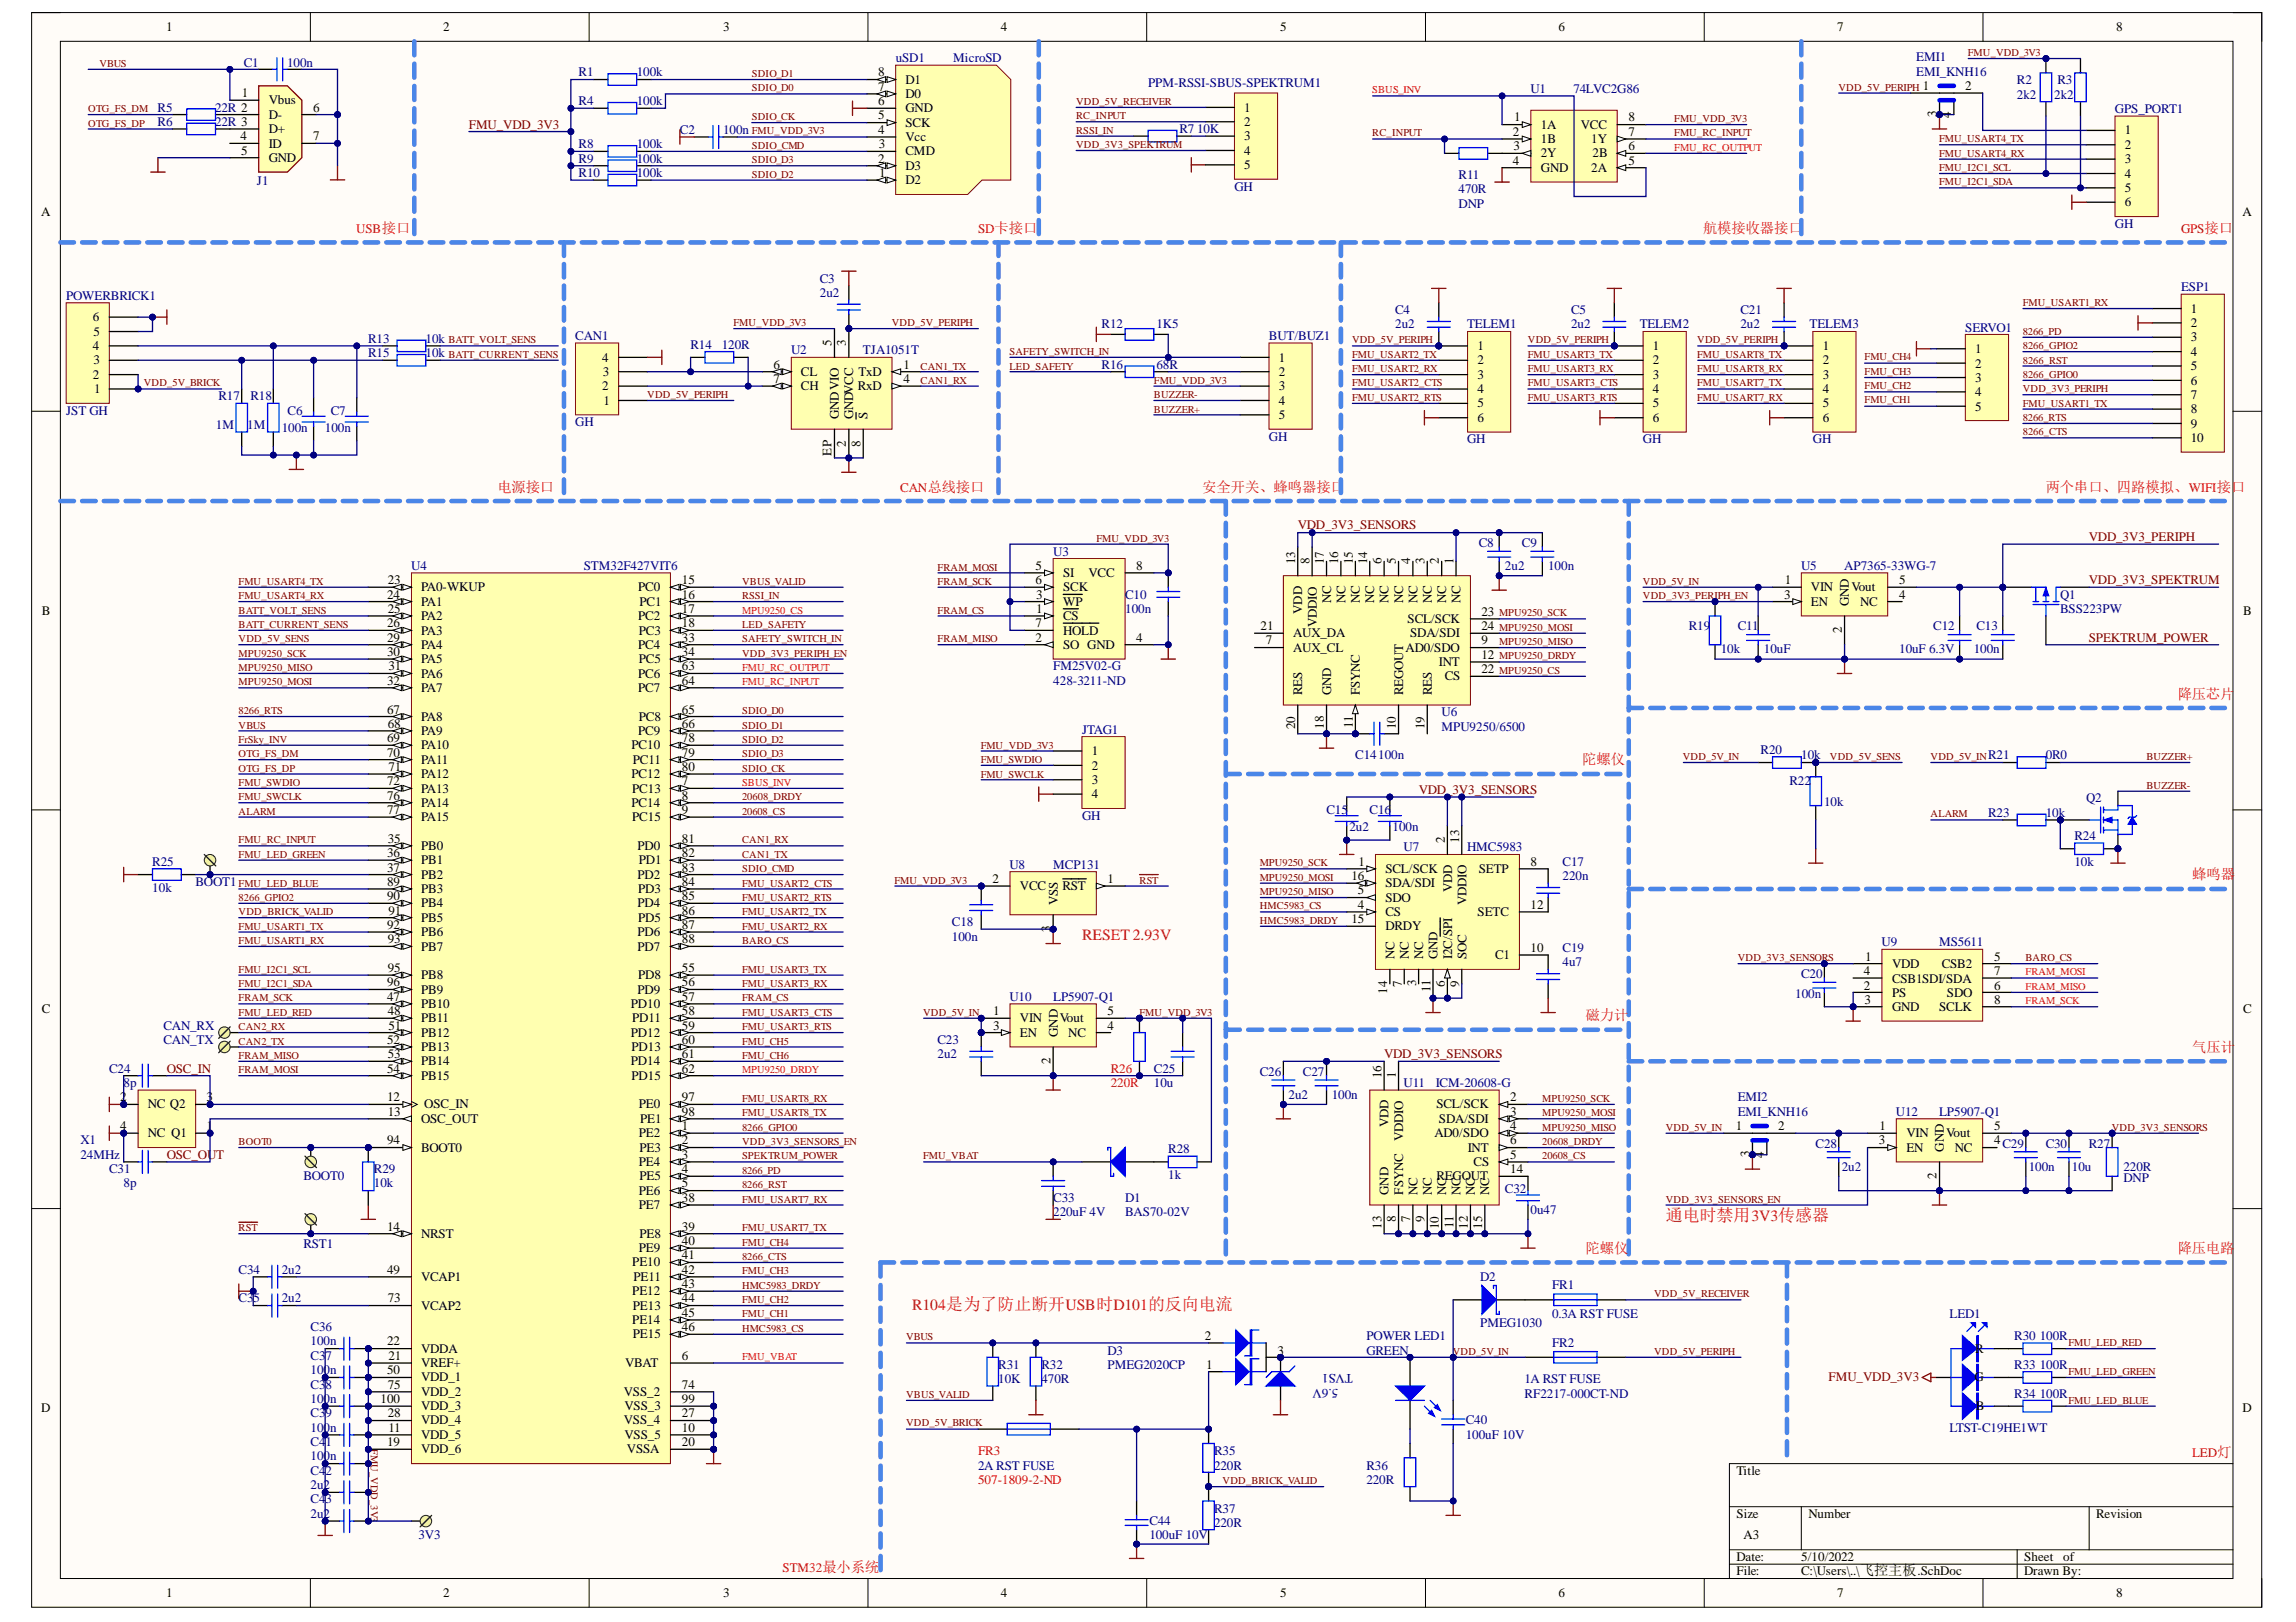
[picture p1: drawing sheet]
<svg xmlns="http://www.w3.org/2000/svg" width="297mm" height="210mm" viewBox="0 0 297 210" stroke-linecap="round" stroke-linejoin="round" font-family="sans-serif">
<defs><g id="words">
<text font-size="2.2" fill="#f00" x="215.5" y="158">通电时禁用3V3传感器</text>
<g font-size="2" fill="#f00">
<text x="140" y="121.7">RESET 2.93V</text>
<text x="118" y="169.6">R104是为了防止断开USB时D101的反向电流</text>
</g>
<g font-size="1.9" fill="#f00">
<text x="220.3" y="30.2">航模接收器接口</text>
<text x="64.4" y="63.6">电源接口</text>
<text x="155.5" y="63.6">安全开关、蜂鸣器接口</text>
<text x="264.7" y="63.6">两个串口、四路模拟、WIFI接口</text>
<text x="281.7" y="90.4">降压芯片</text>
<text x="204.7" y="98.9">陀螺仪</text>
<text x="283.6" y="113.8">蜂鸣器</text>
<text x="205.1" y="132">磁力计</text>
<text x="283.6" y="136.2">气压计</text>
<text x="205.1" y="162.2">陀螺仪</text>
<text x="281.7" y="162.2">降压电路</text>
</g>
<g font-size="1.7">
<text x="21.5" y="4.1">1</text>
<text x="57.3" y="4.1">2</text>
<text x="93.5" y="4.1">3</text>
<text x="129.5" y="4.1">4</text>
<text x="165.6" y="4.1">5</text>
<text x="201.6" y="4.1">6</text>
<text x="237.7" y="4.1">7</text>
<text x="273.8" y="4.1">8</text>
<text x="113.6" y="11.7">7</text>
<text x="113.6" y="9.9">8</text>
<text x="117.1" y="10.8">D1</text>
<text x="248.8" y="11.7">1</text>
<text x="254.3" y="11.7">2</text>
<text x="31.3" y="12.6">1</text>
<text x="34.8" y="13.5">Vbus</text>
<text x="34.8" y="15.4">D-</text>
<text x="34.8" y="17.2">D+</text>
<text x="40.5" y="14.4">6</text>
<text x="113.6" y="17.3">4</text>
<text x="113.6" y="15.5">5</text>
<text x="113.6" y="13.6">6</text>
<text x="117.1" y="16.4">SCK</text>
<text x="117.1" y="14.5">GND</text>
<text x="117.1" y="12.7">D0</text>
<text x="161" y="14.4">1</text>
<text x="161" y="16.3">2</text>
<text x="195.7" y="17.6">2</text>
<text x="195.9" y="15.7">1</text>
<text x="199.4" y="16.6">1A</text>
<text x="204.5" y="16.6">VCC</text>
<text x="210.7" y="17.6">7</text>
<text x="210.7" y="15.7">8</text>
<text x="250.5" y="15.1" transform="rotate(-90 250.5 15.1)">3</text>
<text x="252.4" y="15.2" transform="rotate(-90 252.4 15.2)">4</text>
<text x="274.9" y="17.4">1</text>
<text x="31.1" y="18.2">4</text>
<text x="31.2" y="20">5</text>
<text x="34.8" y="19.1">ID</text>
<text x="34.8" y="21">GND</text>
<text x="40.5" y="18.2">7</text>
<text x="113.6" y="21">2</text>
<text x="113.7" y="19.2">3</text>
<text x="113.8" y="22.9">1</text>
<text x="117.1" y="23.8">D2</text>
<text x="117.1" y="22">D3</text>
<text x="117.1" y="20.1">CMD</text>
<text x="117.1" y="18.3">Vcc</text>
<text x="161" y="18.2">3</text>
<text x="161" y="20">4</text>
<text x="161" y="21.9">5</text>
<text x="195.7" y="21.3">4</text>
<text x="195.8" y="19.4">3</text>
<text x="199.4" y="18.5">1B</text>
<text x="199.4" y="20.4">2Y</text>
<text x="199.4" y="22.2">GND</text>
<text x="205.9" y="22.2">2A</text>
<text x="205.9" y="18.5">1Y</text>
<text x="206" y="20.4">2B</text>
<text x="210.7" y="21.3">5</text>
<text x="210.7" y="19.4">6</text>
<text x="274.9" y="19.3">2</text>
<text x="274.9" y="21.1">3</text>
<text x="274.9" y="23">4</text>
<text x="5.3" y="28">A</text>
<text x="274.9" y="24.8">5</text>
<text x="274.9" y="26.7">6</text>
<text x="290.1" y="28">A</text>
<text x="12" y="41.6">6</text>
<text x="283.4" y="40.5">1</text>
<text x="12" y="45.3">4</text>
<text x="12.1" y="47.1">3</text>
<text x="12.1" y="43.4">5</text>
<text x="77.9" y="46.8">4</text>
<text x="100.1" y="47.7">6</text>
<text x="107.6" y="44.8" transform="rotate(-90 107.6 44.8)">5</text>
<text x="109.4" y="44.8" transform="rotate(-90 109.4 44.8)">3</text>
<text x="116.9" y="47.7">1</text>
<text x="165.4" y="46.8">1</text>
<text x="191.2" y="45.3">1</text>
<text x="191.2" y="47.1">2</text>
<text x="213.8" y="45.3">1</text>
<text x="213.8" y="47.1">2</text>
<text x="235.8" y="45.3">1</text>
<text x="235.8" y="47.1">2</text>
<text x="255.5" y="45.7">1</text>
<text x="255.5" y="47.6">2</text>
<text x="283.4" y="42.3">2</text>
<text x="283.4" y="44.2">3</text>
<text x="283.4" y="46">4</text>
<text x="283.4" y="47.9">5</text>
<text x="12" y="49">2</text>
<text x="12.2" y="50.9">1</text>
<text x="77.9" y="50.5">2</text>
<text x="78" y="48.7">3</text>
<text x="78.1" y="52.4">1</text>
<text x="100.1" y="49.6">7</text>
<text x="103.6" y="48.7">CL</text>
<text x="103.6" y="50.5">CH</text>
<text x="111" y="50.5">RxD</text>
<text x="111.1" y="48.7">TxD</text>
<text x="116.9" y="49.6">4</text>
<text x="165.4" y="48.7">2</text>
<text x="165.4" y="50.5">3</text>
<text x="165.4" y="52.4">4</text>
<text x="191.2" y="49">3</text>
<text x="191.2" y="50.9">4</text>
<text x="191.2" y="52.7">5</text>
<text x="213.8" y="49">3</text>
<text x="213.8" y="50.9">4</text>
<text x="213.8" y="52.7">5</text>
<text x="235.8" y="49">3</text>
<text x="235.8" y="50.9">4</text>
<text x="235.8" y="52.7">5</text>
<text x="255.5" y="49.4">3</text>
<text x="255.5" y="51.3">4</text>
<text x="255.5" y="53.1">5</text>
<text x="283.4" y="49.8">6</text>
<text x="283.4" y="51.6">7</text>
<text x="283.4" y="53.5">8</text>
<text x="107.6" y="59" transform="rotate(-90 107.6 59)">EP</text>
<text x="108.5" y="54.2" transform="rotate(-90 108.5 54.2)">GNDVIO</text>
<text x="109.4" y="57.8" transform="rotate(-90 109.4 57.8)">2</text>
<text x="110.4" y="54.2" transform="rotate(-90 110.4 54.2)">GNDVCC</text>
<text x="111.3" y="57.8" transform="rotate(-90 111.3 57.8)">8</text>
<text x="112.2" y="54.2" transform="rotate(-90 112.2 54.2)">S</text>
<text x="165.4" y="54.2">5</text>
<text x="191.2" y="54.6">6</text>
<text x="213.8" y="54.6">6</text>
<text x="235.8" y="54.6">6</text>
<text x="283.4" y="55.3">9</text>
<text x="283.4" y="57.2">10</text>
<text x="50.1" y="77.5">24</text>
<text x="50.2" y="75.6">23</text>
<text x="54.5" y="76.5">PA0-WKUP</text>
<text x="82.6" y="76.5">PC0</text>
<text x="88.2" y="75.6">15</text>
<text x="88.2" y="77.5">16</text>
<text x="134" y="73.8">5</text>
<text x="134" y="75.6">6</text>
<text x="134.1" y="77.5">3</text>
<text x="137.5" y="74.7">SI</text>
<text x="137.5" y="76.5">SCK</text>
<text x="140.8" y="74.7">VCC</text>
<text x="147" y="73.8">8</text>
<text x="167.6" y="73" transform="rotate(-90 167.6 73)">13</text>
<text x="169.4" y="73" transform="rotate(-90 169.4 73)">8</text>
<text x="171.3" y="73" transform="rotate(-90 171.3 73)">17</text>
<text x="173.1" y="73" transform="rotate(-90 173.1 73)">16</text>
<text x="175" y="73" transform="rotate(-90 175 73)">15</text>
<text x="176.9" y="73" transform="rotate(-90 176.9 73)">14</text>
<text x="178.7" y="73" transform="rotate(-90 178.7 73)">6</text>
<text x="180.6" y="73" transform="rotate(-90 180.6 73)">5</text>
<text x="182.4" y="73" transform="rotate(-90 182.4 73)">4</text>
<text x="184.3" y="73" transform="rotate(-90 184.3 73)">3</text>
<text x="186.2" y="73" transform="rotate(-90 186.2 73)">2</text>
<text x="188" y="73" transform="rotate(-90 188 73)">1</text>
<text x="230.8" y="77.5">3</text>
<text x="230.9" y="75.6">1</text>
<text x="234.3" y="76.5">VIN</text>
<text x="239.5" y="76.5">Vout</text>
<text x="245.7" y="75.6">5</text>
<text x="245.7" y="77.5">4</text>
<text x="5.4" y="79.6">B</text>
<text x="50.1" y="81.2">26</text>
<text x="50.1" y="83">29</text>
<text x="50.2" y="79.3">25</text>
<text x="54.5" y="78.4">PA1</text>
<text x="54.5" y="80.3">PA2</text>
<text x="54.5" y="82.1">PA3</text>
<text x="54.5" y="84">PA4</text>
<text x="82.6" y="80.3">PC2</text>
<text x="82.6" y="84">PC4</text>
<text x="82.6" y="82.1">PC3</text>
<text x="82.7" y="78.4">PC1</text>
<text x="88.2" y="79.3">17</text>
<text x="88.2" y="81.2">18</text>
<text x="88.2" y="83">33</text>
<text x="134" y="81.2">7</text>
<text x="134" y="83">2</text>
<text x="134.1" y="79.3">1</text>
<text x="137.5" y="78.4">WP</text>
<text x="137.5" y="80.3">CS</text>
<text x="137.5" y="82.1">HOLD</text>
<text x="137.5" y="84">SO GND</text>
<text x="147" y="83">4</text>
<text x="163.1" y="81.5">21</text>
<text x="163.7" y="83.4">7</text>
<text x="167.3" y="82.5">AUX_DA</text>
<text x="168.5" y="79.4" transform="rotate(-90 168.5 79.4)">VDD</text>
<text x="170.3" y="81.2" transform="rotate(-90 170.3 81.2)">VDDIO</text>
<text x="172.2" y="78.1" transform="rotate(-90 172.2 78.1)">NC</text>
<text x="174.1" y="78.1" transform="rotate(-90 174.1 78.1)">NC</text>
<text x="175.9" y="78.1" transform="rotate(-90 175.9 78.1)">NC</text>
<text x="177.8" y="78.1" transform="rotate(-90 177.8 78.1)">NC</text>
<text x="179.6" y="78.1" transform="rotate(-90 179.6 78.1)">NC</text>
<text x="181.5" y="78.1" transform="rotate(-90 181.5 78.1)">NC</text>
<text x="182.1" y="80.6">SCL/SCK</text>
<text x="182.4" y="82.5">SDA/SDI</text>
<text x="183.4" y="78.1" transform="rotate(-90 183.4 78.1)">NC</text>
<text x="185.2" y="78.1" transform="rotate(-90 185.2 78.1)">NC</text>
<text x="187.1" y="78.1" transform="rotate(-90 187.1 78.1)">NC</text>
<text x="189" y="78.1" transform="rotate(-90 189 78.1)">NC</text>
<text x="191.7" y="83.4">9</text>
<text x="191.7" y="79.7">23</text>
<text x="191.7" y="81.5">24</text>
<text x="234.3" y="78.4">EN</text>
<text x="238.3" y="81.9" transform="rotate(-90 238.3 81.9)">2</text>
<text x="239.2" y="78.4" transform="rotate(-90 239.2 78.4)">GND</text>
<text x="240.6" y="78.4">NC</text>
<text x="290.2" y="79.6">B</text>
<text x="50.1" y="84.9">30</text>
<text x="50.1" y="88.6">32</text>
<text x="50.2" y="86.8">31</text>
<text x="54.5" y="85.8">PA5</text>
<text x="54.5" y="87.7">PA6</text>
<text x="54.5" y="89.6">PA7</text>
<text x="82.6" y="87.7">PC6</text>
<text x="82.6" y="89.6">PC7</text>
<text x="82.6" y="85.8">PC5</text>
<text x="88.2" y="84.9">34</text>
<text x="88.2" y="86.8">63</text>
<text x="88.2" y="88.6">64</text>
<text x="167.3" y="84.3">AUX_CL</text>
<text x="168.5" y="90" transform="rotate(-90 168.5 90)">RES</text>
<text x="172.2" y="90" transform="rotate(-90 172.2 90)">GND</text>
<text x="175.9" y="90" transform="rotate(-90 175.9 90)">FSYNC</text>
<text x="181.5" y="90" transform="rotate(-90 181.5 90)">REGOUT</text>
<text x="181.8" y="84.3">AD0/SDO</text>
<text x="185.2" y="90" transform="rotate(-90 185.2 90)">RES</text>
<text x="186.2" y="86.2">INT</text>
<text x="186.9" y="88">CS</text>
<text x="191.7" y="85.2">12</text>
<text x="191.7" y="87.1">22</text>
<text x="50.1" y="92.3">67</text>
<text x="50.2" y="94.2">68</text>
<text x="54.5" y="93.3">PA8</text>
<text x="54.5" y="95.1">PA9</text>
<text x="82.6" y="95.1">PC9</text>
<text x="82.6" y="93.3">PC8</text>
<text x="88.2" y="92.3">65</text>
<text x="88.2" y="94.2">66</text>
<text x="167.6" y="94.4" transform="rotate(-90 167.6 94.4)">20</text>
<text x="171.3" y="94.3" transform="rotate(-90 171.3 94.3)">18</text>
<text x="175" y="94.2" transform="rotate(-90 175 94.2)">11</text>
<text x="180.6" y="94.4" transform="rotate(-90 180.6 94.4)">10</text>
<text x="184.3" y="94.4" transform="rotate(-90 184.3 94.4)">19</text>
<text x="50.1" y="96.1">69</text>
<text x="50.1" y="97.9">70</text>
<text x="50.1" y="101.6">72</text>
<text x="50.2" y="99.8">71</text>
<text x="54.5" y="97">PA10</text>
<text x="54.5" y="98.8">PA11</text>
<text x="54.5" y="100.7">PA12</text>
<text x="81.7" y="97">PC10</text>
<text x="81.7" y="100.7">PC12</text>
<text x="81.9" y="98.8">PC11</text>
<text x="88.2" y="96.1">78</text>
<text x="88.2" y="97.9">79</text>
<text x="88.2" y="99.8">80</text>
<text x="88.2" y="101.6">7</text>
<text x="141.3" y="97.7">1</text>
<text x="141.3" y="99.6">2</text>
<text x="141.3" y="101.5">3</text>
<text x="50.1" y="103.5">76</text>
<text x="50.1" y="105.3">77</text>
<text x="54.5" y="102.6">PA13</text>
<text x="54.5" y="104.4">PA14</text>
<text x="54.5" y="106.3">PA15</text>
<text x="81.7" y="104.4">PC14</text>
<text x="81.8" y="102.6">PC13</text>
<text x="81.8" y="106.3">PC15</text>
<text x="88.2" y="103.5">8</text>
<text x="88.2" y="105.3">9</text>
<text x="141.3" y="103.3">4</text>
<text x="50.1" y="110.9">36</text>
<text x="50.1" y="112.8">37</text>
<text x="50.2" y="109.1">35</text>
<text x="54.5" y="110">PB0</text>
<text x="54.5" y="111.9">PB1</text>
<text x="54.5" y="113.7">PB2</text>
<text x="82.5" y="110">PD0</text>
<text x="82.5" y="113.7">PD2</text>
<text x="82.6" y="111.9">PD1</text>
<text x="88.2" y="109.1">81</text>
<text x="88.2" y="110.9">82</text>
<text x="88.2" y="112.8">83</text>
<text x="174.8" y="113.9">16</text>
<text x="175.8" y="112">1</text>
<text x="179.2" y="113">SCL/SCK</text>
<text x="186.9" y="109.1" transform="rotate(-90 186.9 109.1)">2</text>
<text x="188.8" y="109.1" transform="rotate(-90 188.8 109.1)">13</text>
<text x="191.3" y="113">SETP</text>
<text x="198" y="112">8</text>
<text x="50.1" y="114.6">89</text>
<text x="50.1" y="116.5">90</text>
<text x="50.2" y="118.4">91</text>
<text x="54.5" y="115.6">PB3</text>
<text x="54.5" y="117.4">PB4</text>
<text x="54.5" y="119.3">PB5</text>
<text x="82.5" y="117.4">PD4</text>
<text x="82.6" y="115.6">PD3</text>
<text x="82.6" y="119.3">PD5</text>
<text x="88.2" y="114.6">84</text>
<text x="88.2" y="116.5">85</text>
<text x="88.2" y="118.4">86</text>
<text x="128.4" y="114.3">2</text>
<text x="131.9" y="115.2">VCC</text>
<text x="136.9" y="117.1" transform="rotate(-90 136.9 117.1)">VSS</text>
<text x="137.4" y="115.2">RST</text>
<text x="143.3" y="114.3">1</text>
<text x="174.8" y="119.5">15</text>
<text x="175.7" y="117.6">4</text>
<text x="175.7" y="115.7">5</text>
<text x="179.2" y="118.5">CS</text>
<text x="179.2" y="116.7">SDO</text>
<text x="179.2" y="114.8">SDA/SDI</text>
<text x="187.9" y="115.5" transform="rotate(-90 187.9 115.5)">VDD</text>
<text x="189.7" y="117.2" transform="rotate(-90 189.7 117.2)">VDDIO</text>
<text x="191.2" y="118.5">SETC</text>
<text x="198" y="117.6">12</text>
<text x="50.1" y="120.2">92</text>
<text x="50.2" y="122.1">93</text>
<text x="50.2" y="125.8">95</text>
<text x="54.5" y="121.1">PB6</text>
<text x="54.5" y="123">PB7</text>
<text x="82.5" y="121.1">PD6</text>
<text x="82.5" y="123">PD7</text>
<text x="88.2" y="120.2">87</text>
<text x="88.2" y="122.1">88</text>
<text x="88.2" y="125.8">55</text>
<text x="135.9" y="120.6" transform="rotate(-90 135.9 120.6)">3</text>
<text x="179.2" y="120.4">DRDY</text>
<text x="180.4" y="124.1" transform="rotate(-90 180.4 124.1)">NC</text>
<text x="182.3" y="124.1" transform="rotate(-90 182.3 124.1)">NC</text>
<text x="184.1" y="124.1" transform="rotate(-90 184.1 124.1)">NC</text>
<text x="186" y="124.1" transform="rotate(-90 186 124.1)">GND</text>
<text x="187.9" y="124.1" transform="rotate(-90 187.9 124.1)">I2C/SPI</text>
<text x="189.7" y="124.1" transform="rotate(-90 189.7 124.1)">SOC</text>
<text x="193.4" y="124.1">C1</text>
<text x="198" y="123.2">10</text>
<text x="241.3" y="124.4">1</text>
<text x="244.8" y="125.3">VDD</text>
<text x="251.2" y="125.3">CSB2</text>
<text x="258" y="124.4">5</text>
<text x="5.4" y="131.1">C</text>
<text x="50.1" y="127.7">96</text>
<text x="50.1" y="129.5">47</text>
<text x="50.2" y="131.4">48</text>
<text x="54.5" y="126.7">PB8</text>
<text x="54.5" y="128.6">PB9</text>
<text x="54.5" y="130.4">PB10</text>
<text x="81.6" y="130.4">PD10</text>
<text x="82.5" y="128.6">PD9</text>
<text x="82.6" y="126.7">PD8</text>
<text x="88.2" y="127.7">56</text>
<text x="88.2" y="129.5">57</text>
<text x="88.2" y="131.4">58</text>
<text x="128.5" y="131.4">1</text>
<text x="143.3" y="131.4">5</text>
<text x="179.5" y="128.6" transform="rotate(-90 179.5 128.6)">14</text>
<text x="181.3" y="127.7" transform="rotate(-90 181.3 127.7)">7</text>
<text x="183.2" y="127.7" transform="rotate(-90 183.2 127.7)">3</text>
<text x="185.1" y="128.4" transform="rotate(-90 185.1 128.4)">11</text>
<text x="186.9" y="127.7" transform="rotate(-90 186.9 127.7)">6</text>
<text x="188.8" y="127.7" transform="rotate(-90 188.8 127.7)">9</text>
<text x="241.1" y="128.1">2</text>
<text x="241.1" y="126.2">4</text>
<text x="241.2" y="129.9">3</text>
<text x="244.8" y="129">PS</text>
<text x="244.8" y="130.9">GND</text>
<text x="244.8" y="127.1">CSB1SDI/SDA</text>
<text x="250.9" y="130.9">SCLK</text>
<text x="251.9" y="129">SDO</text>
<text x="258" y="128.1">6</text>
<text x="258" y="126.2">7</text>
<text x="258" y="129.9">8</text>
<text x="290.2" y="131.1">C</text>
<text x="50.1" y="135.1">52</text>
<text x="50.2" y="136.9">53</text>
<text x="50.2" y="133.2">51</text>
<text x="54.5" y="132.3">PB11</text>
<text x="54.5" y="134.2">PB12</text>
<text x="54.5" y="136">PB13</text>
<text x="54.5" y="137.9">PB14</text>
<text x="81.6" y="134.2">PD12</text>
<text x="81.6" y="137.9">PD14</text>
<text x="81.7" y="136">PD13</text>
<text x="81.8" y="132.3">PD11</text>
<text x="88.2" y="133.2">59</text>
<text x="88.2" y="135.1">60</text>
<text x="88.2" y="136.9">61</text>
<text x="128.5" y="133.2">3</text>
<text x="131.9" y="132.3">VIN</text>
<text x="131.9" y="134.2">EN</text>
<text x="135.9" y="137.7" transform="rotate(-90 135.9 137.7)">2</text>
<text x="136.9" y="134.2" transform="rotate(-90 136.9 134.2)">GND</text>
<text x="137.1" y="132.3">Vout</text>
<text x="138.2" y="134.2">NC</text>
<text x="143.3" y="133.2">4</text>
<text x="15.6" y="142.5">2</text>
<text x="19.1" y="143.5">NC Q2</text>
<text x="26.7" y="142.5">3</text>
<text x="50.1" y="142.5">12</text>
<text x="50.1" y="138.8">54</text>
<text x="54.5" y="139.7">PB15</text>
<text x="54.9" y="143.5">OSC_IN</text>
<text x="81.7" y="139.7">PD15</text>
<text x="82.6" y="143.5">PE0</text>
<text x="88.2" y="138.8">62</text>
<text x="88.2" y="142.5">97</text>
<text x="178.7" y="139.6" transform="rotate(-90 178.7 139.6)">16</text>
<text x="180.6" y="139.6" transform="rotate(-90 180.6 139.6)">1</text>
<text x="185.8" y="143.5">SCL/SCK</text>
<text x="195.4" y="142.5">2</text>
<text x="15.6" y="146.2">4</text>
<text x="19.1" y="147.2">NC Q1</text>
<text x="26.7" y="146.2">1</text>
<text x="50.1" y="148.1">94</text>
<text x="50.2" y="144.4">13</text>
<text x="54.5" y="149">BOOT0</text>
<text x="54.5" y="145.3">OSC_OUT</text>
<text x="82.6" y="147.2">PE2</text>
<text x="82.7" y="149">PE3</text>
<text x="82.8" y="145.3">PE1</text>
<text x="88.2" y="144.4">98</text>
<text x="88.2" y="146.2">1</text>
<text x="88.2" y="148.1">2</text>
<text x="88.2" y="150">3</text>
<text x="179.6" y="145.9" transform="rotate(-90 179.6 145.9)">VDD</text>
<text x="181.5" y="147.7" transform="rotate(-90 181.5 147.7)">VDDIO</text>
<text x="185.6" y="147.2">AD0/SDO</text>
<text x="186.2" y="145.3">SDA/SDI</text>
<text x="189.9" y="149">INT</text>
<text x="195.4" y="146.2">4</text>
<text x="195.4" y="148.1">6</text>
<text x="195.4" y="150">5</text>
<text x="195.4" y="144.4">3</text>
<text x="224.6" y="146.2">1</text>
<text x="226.3" y="149.8" transform="rotate(-90 226.3 149.8)">3</text>
<text x="228.2" y="149.9" transform="rotate(-90 228.2 149.9)">4</text>
<text x="230.1" y="146.2">2</text>
<text x="243.1" y="148.1">3</text>
<text x="243.2" y="146.2">1</text>
<text x="246.6" y="147.2">VIN</text>
<text x="246.6" y="149">EN</text>
<text x="251.5" y="149" transform="rotate(-90 251.5 149)">GND</text>
<text x="251.8" y="147.2">Vout</text>
<text x="252.9" y="149">NC</text>
<text x="258" y="146.2">5</text>
<text x="258" y="148.1">4</text>
<text x="82.6" y="150.9">PE4</text>
<text x="82.6" y="154.6">PE6</text>
<text x="82.7" y="152.7">PE5</text>
<text x="88.2" y="151.8">4</text>
<text x="88.2" y="153.7">5</text>
<text x="88.2" y="155.5">38</text>
<text x="179.6" y="154.6" transform="rotate(-90 179.6 154.6)">GND</text>
<text x="181.5" y="154.6" transform="rotate(-90 181.5 154.6)">FSYNC</text>
<text x="183.4" y="154.6" transform="rotate(-90 183.4 154.6)">NC</text>
<text x="185.2" y="154.6" transform="rotate(-90 185.2 154.6)">NC</text>
<text x="185.8" y="152.7">REGOUT</text>
<text x="187.1" y="154.6" transform="rotate(-90 187.1 154.6)">NC</text>
<text x="189" y="154.6" transform="rotate(-90 189 154.6)">NC</text>
<text x="190.6" y="150.9">CS</text>
<text x="190.8" y="154.6" transform="rotate(-90 190.8 154.6)">NC</text>
<text x="192.7" y="154.6" transform="rotate(-90 192.7 154.6)">NC</text>
<text x="195.4" y="151.8">14</text>
<text x="250.5" y="152.6" transform="rotate(-90 250.5 152.6)">2</text>
<text x="50.1" y="159.2">14</text>
<text x="54.5" y="160.2">NRST</text>
<text x="82.6" y="156.5">PE7</text>
<text x="82.7" y="160.2">PE8</text>
<text x="88.2" y="159.2">39</text>
<text x="88.2" y="161.1">40</text>
<text x="178.7" y="159" transform="rotate(-90 178.7 159)">13</text>
<text x="180.6" y="158.2" transform="rotate(-90 180.6 158.2)">8</text>
<text x="182.4" y="158.2" transform="rotate(-90 182.4 158.2)">7</text>
<text x="184.3" y="158.2" transform="rotate(-90 184.3 158.2)">9</text>
<text x="186.2" y="159.1" transform="rotate(-90 186.2 159.1)">10</text>
<text x="188" y="158.9" transform="rotate(-90 188 158.9)">11</text>
<text x="189.9" y="159" transform="rotate(-90 189.9 159)">12</text>
<text x="191.7" y="159" transform="rotate(-90 191.7 159)">15</text>
<text x="50.1" y="164.8">49</text>
<text x="54.5" y="165.8">VCAP1</text>
<text x="81.8" y="163.9">PE10</text>
<text x="81.8" y="167.6">PE12</text>
<text x="82" y="165.8">PE11</text>
<text x="82.6" y="162">PE9</text>
<text x="88.2" y="163">41</text>
<text x="88.2" y="164.8">42</text>
<text x="88.2" y="166.7">43</text>
<text x="50.2" y="168.5">73</text>
<text x="54.5" y="169.5">VCAP2</text>
<text x="81.8" y="171.3">PE14</text>
<text x="81.9" y="169.5">PE13</text>
<text x="81.9" y="173.2">PE15</text>
<text x="88.2" y="168.5">44</text>
<text x="88.2" y="170.4">45</text>
<text x="88.2" y="172.3">46</text>
<text x="155.9" y="173.4">2</text>
<text x="50.1" y="177.8">50</text>
<text x="50.1" y="174.1">22</text>
<text x="50.2" y="179.7">75</text>
<text x="50.2" y="176">21</text>
<text x="54.5" y="178.8">VDD_1</text>
<text x="54.5" y="175">VDDA</text>
<text x="54.5" y="176.9">VREF+</text>
<text x="80.9" y="176.9">VBAT</text>
<text x="88.2" y="179.7">74</text>
<text x="88.2" y="176">6</text>
<text x="156.1" y="177.2">1</text>
<text x="165.3" y="175.3">3</text>
<text x="255.4" y="178.8">G</text>
<text x="255.5" y="175">R</text>
<text x="5.3" y="182.7">D</text>
<text x="49.2" y="181.6">100</text>
<text x="50.2" y="183.4">28</text>
<text x="50.2" y="185.3">11</text>
<text x="54.5" y="180.6">VDD_2</text>
<text x="54.5" y="182.5">VDD_3</text>
<text x="54.5" y="184.3">VDD_4</text>
<text x="80.7" y="180.6">VSS_2</text>
<text x="80.7" y="184.3">VSS_4</text>
<text x="80.8" y="182.5">VSS_3</text>
<text x="88.2" y="181.6">99</text>
<text x="88.2" y="183.4">27</text>
<text x="88.2" y="185.3">10</text>
<text x="255.6" y="182.5">B</text>
<text x="290.1" y="182.7">D</text>
<text x="50.1" y="187.1">19</text>
<text x="54.5" y="186.2">VDD_5</text>
<text x="54.5" y="188.1">VDD_6</text>
<text x="80.8" y="186.2">VSS_5</text>
<text x="81.1" y="188.1">VSSA</text>
<text x="88.2" y="187.1">20</text>
<text x="224.6" y="190.8">Title</text>
<text x="224.6" y="196.4">Size</text>
<text x="234" y="196.4">Number</text>
<text x="271.2" y="196.4">Revision</text>
<text x="224.6" y="202">Date:</text>
<text x="224.6" y="203.9">File:</text>
<text x="225.6" y="199.2">A3</text>
<text x="233" y="202">5/10/2022</text>
<text x="233" y="203.9">C:\Users\..\飞控主板.SchDoc</text>
<text x="261.9" y="202">Sheet</text>
<text x="261.9" y="203.9">Drawn By:</text>
<text x="266.9" y="202">of</text>
<text x="21.5" y="206.6">1</text>
<text x="57.3" y="206.6">2</text>
<text x="93.5" y="206.6">3</text>
<text x="129.5" y="206.6">4</text>
<text x="165.6" y="206.6">5</text>
<text x="201.6" y="206.6">6</text>
<text x="237.7" y="206.6">7</text>
<text x="273.8" y="206.6">8</text>
</g>
<g font-size="1.7" fill="#000080">
<text x="31.5" y="8.6">C1</text>
<text x="37.1" y="8.6">100n</text>
<text x="74.9" y="9.9">R1</text>
<text x="82.4" y="9.9">100k</text>
<text x="115.9" y="8">uSD1</text>
<text x="123.3" y="8">MicroSD</text>
<text x="148.5" y="11.2">PPM-RSSI-SBUS-SPEKTRUM1</text>
<text x="198" y="12">U1</text>
<text x="203.6" y="12">74LVC2G86</text>
<text x="247.9" y="7.9">EMI1</text>
<text x="247.9" y="9.8">EMI_KNH16</text>
<text x="260.9" y="10.9">R2</text>
<text x="266.2" y="10.9">R3</text>
<text x="20.4" y="14.4">R5</text>
<text x="20.4" y="16.3">R6</text>
<text x="27.8" y="14.4">22R 2</text>
<text x="27.8" y="16.3">22R 3</text>
<text x="74.9" y="13.6">R4</text>
<text x="82.4" y="13.6">100k</text>
<text x="88" y="17.3">C2</text>
<text x="93.5" y="17.3">100n</text>
<text x="152.6" y="17.2">R7</text>
<text x="154.9" y="17.2">10K</text>
<text x="260.9" y="12.8">2k2</text>
<text x="265.8" y="12.8">2k2</text>
<text x="273.6" y="14.6">GPS_PORT1</text>
<text x="33.2" y="23.9">J1</text>
<text x="74.9" y="21">R9</text>
<text x="74.9" y="19.2">R8</text>
<text x="74.9" y="22.9">R10</text>
<text x="82.4" y="21">100k</text>
<text x="82.4" y="19.2">100k</text>
<text x="82.4" y="22.9">100k</text>
<text x="188.7" y="23.2">R11</text>
<text x="159.7" y="24.7">GH</text>
<text x="188.7" y="26.9">DNP</text>
<text x="188.7" y="25">470R</text>
<text x="273.6" y="29.5">GH</text>
<text x="8.5" y="38.8">POWERBRICK1</text>
<text x="106.1" y="36.6">C3</text>
<text x="106.1" y="38.4">2u2</text>
<text x="180.5" y="40.6">C4</text>
<text x="203.2" y="40.6">C5</text>
<text x="225.2" y="40.6">C21</text>
<text x="282.2" y="37.7">ESP1</text>
<text x="47.6" y="44.4">R13</text>
<text x="47.6" y="46.2">R15</text>
<text x="55.1" y="44.4">10k</text>
<text x="55.1" y="46.2">10k</text>
<text x="74.4" y="44">CAN1</text>
<text x="89.3" y="45.1">R14</text>
<text x="93.4" y="45.1">120R</text>
<text x="102.3" y="45.9">U2</text>
<text x="111.6" y="45.9">TJA1051T</text>
<text x="142.5" y="47.7">R16</text>
<text x="142.5" y="42.5">R12</text>
<text x="149.6" y="47.7">68R</text>
<text x="149.6" y="42.5">1K5</text>
<text x="164.2" y="44">BUT/BUZ1</text>
<text x="180.5" y="42.5">2u2</text>
<text x="189.8" y="42.5">TELEM1</text>
<text x="203.2" y="42.5">2u2</text>
<text x="212.1" y="42.5">TELEM2</text>
<text x="225.2" y="42.5">2u2</text>
<text x="234.1" y="42.5">TELEM3</text>
<text x="254.3" y="42.9">SERVO1</text>
<text x="8.5" y="53.6">JST GH</text>
<text x="28.3" y="51.8">R17</text>
<text x="32.4" y="51.8">R18</text>
<text x="37.2" y="53.6">C6</text>
<text x="42.8" y="53.6">C7</text>
<text x="27.9" y="55.5">1M</text>
<text x="32" y="55.5">1M</text>
<text x="36.5" y="55.9">100n</text>
<text x="42" y="55.9">100n</text>
<text x="74.4" y="55.2">GH</text>
<text x="164.2" y="57">GH</text>
<text x="189.8" y="57.4">GH</text>
<text x="212.6" y="57.4">GH</text>
<text x="234.5" y="57.4">GH</text>
<text x="136.3" y="71.9">U3</text>
<text x="191.3" y="70.8">C8</text>
<text x="196.9" y="70.8">C9</text>
<text x="53.2" y="73.8">U4</text>
<text x="75.5" y="73.8">STM32F427VIT6</text>
<text x="145.6" y="77.5">C10</text>
<text x="194.7" y="73.8">2u2</text>
<text x="200.3" y="73.8">100n</text>
<text x="233" y="73.8">U5</text>
<text x="238.6" y="73.8">AP7365-33WG-7</text>
<text x="266.5" y="77.5">Q1</text>
<text x="145.6" y="79.3">100n</text>
<text x="218.5" y="81.5">R19</text>
<text x="224.8" y="81.5">C11</text>
<text x="250.1" y="81.5">C12</text>
<text x="255.7" y="81.5">C13</text>
<text x="266.5" y="79.3">BSS223PW</text>
<text x="136.3" y="88.6">428-3211-ND</text>
<text x="136.3" y="86.8">FM25V02-G</text>
<text x="222.6" y="84.6">10k</text>
<text x="228.2" y="84.6">10uF</text>
<text x="245.7" y="84.6">10uF 6.3V</text>
<text x="255.3" y="84.6">100n</text>
<text x="140" y="95">JTAG1</text>
<text x="186.5" y="92.7">U6</text>
<text x="186.5" y="94.5">MPU9250/6500</text>
<text x="175.3" y="98.3">C14100n</text>
<text x="227.8" y="97.6">R20</text>
<text x="231.5" y="101.6">R22</text>
<text x="233" y="98.3">10k</text>
<text x="257.2" y="98.3">R21</text>
<text x="264.7" y="98.3">0R0</text>
<text x="140" y="106.1">GH</text>
<text x="171.6" y="105.3">C15</text>
<text x="174.6" y="107.5">2u2</text>
<text x="177.2" y="105.3">C16</text>
<text x="180.2" y="107.5">100n</text>
<text x="236" y="104.3">10k</text>
<text x="257.2" y="105.7">R23</text>
<text x="264.7" y="105.7">10k</text>
<text x="269.9" y="103.8">Q2</text>
<text x="19.7" y="112">R25</text>
<text x="130.6" y="112.4">U8</text>
<text x="136.3" y="112.4">MCP131</text>
<text x="181.6" y="110.2">U7</text>
<text x="189.8" y="110.2">HMC5983</text>
<text x="202.1" y="112">C17</text>
<text x="202.1" y="113.9">220n</text>
<text x="268.4" y="108.7">R24</text>
<text x="268.4" y="112">10k</text>
<text x="19.7" y="115.4">10k</text>
<text x="25.3" y="114.6">BOOT1</text>
<text x="123.1" y="119.9">C18</text>
<text x="123.1" y="121.7">100n</text>
<text x="202.1" y="123.2">C19</text>
<text x="202.1" y="125">4u7</text>
<text x="243.4" y="122.4">U9</text>
<text x="250.9" y="122.4">MS5611</text>
<text x="130.6" y="129.5">U10</text>
<text x="136.3" y="129.5">LP5907-Q1</text>
<text x="232.3" y="129.2">100n</text>
<text x="233" y="126.6">C20</text>
<text x="21.1" y="133.2">CAN_RX</text>
<text x="21.1" y="135.1">CAN_TX</text>
<text x="121.3" y="135.1">C23</text>
<text x="121.3" y="136.9">2u2</text>
<text x="14.1" y="138.8">C24</text>
<text x="16" y="140.7">8p</text>
<text x="149.3" y="138.8">C25</text>
<text x="149.3" y="140.7">10u</text>
<text x="163" y="139.2">C26</text>
<text x="166.7" y="142.2">2u2</text>
<text x="168.6" y="139.2">C27</text>
<text x="172.3" y="142.2">100n</text>
<text x="181.6" y="140.7">U11</text>
<text x="185.7" y="140.7">ICM-20608-G</text>
<text x="224.8" y="142.5">EMI2</text>
<text x="10.4" y="148.1">X1</text>
<text x="10.4" y="150">24MHz</text>
<text x="151.1" y="149.2">R28</text>
<text x="224.8" y="144.4">EMI_KNH16</text>
<text x="234.9" y="148.5">C28</text>
<text x="245.3" y="144.4">U12</text>
<text x="250.9" y="144.4">LP5907-Q1</text>
<text x="259.1" y="148.5">C29</text>
<text x="264.7" y="148.5">C30</text>
<text x="270.2" y="148.5">R27</text>
<text x="14.1" y="151.8">C31</text>
<text x="16" y="153.7">8p</text>
<text x="39.2" y="152.7">BOOT0</text>
<text x="48.4" y="151.8">R29</text>
<text x="48.4" y="153.7">10k</text>
<text x="136.3" y="155.5">C33</text>
<text x="145.6" y="155.5">D1</text>
<text x="151.1" y="152.6">1k</text>
<text x="194.7" y="154.4">C32</text>
<text x="238.3" y="151.5">2u2</text>
<text x="262.5" y="151.5">100n</text>
<text x="268" y="151.5">10u</text>
<text x="274.7" y="152.9">DNP</text>
<text x="274.7" y="151.5">220R</text>
<text x="39.2" y="161.5">RST1</text>
<text x="136.3" y="157.4">220uF 4V</text>
<text x="145.6" y="157.4">BAS70-02V</text>
<text x="198" y="157.1">0u47</text>
<text x="30.9" y="164.8">C34</text>
<text x="36.5" y="164.8">2u2</text>
<text x="191.5" y="165.8">D2</text>
<text x="200.8" y="166.9">FR1</text>
<text x="30.9" y="168.5">C35</text>
<text x="36.5" y="168.5">2u2</text>
<text x="40.2" y="172.3">C36</text>
<text x="176.8" y="173.4">POWER LED1</text>
<text x="191.5" y="171.8">PMEG1030</text>
<text x="200.8" y="170.6">0.3A RST FUSE</text>
<text x="252.2" y="170.6">LED1</text>
<text x="260.6" y="173.4">R30</text>
<text x="263.9" y="173.4">100R</text>
<text x="40.2" y="174.1">100n</text>
<text x="40.2" y="176">C37</text>
<text x="40.2" y="177.8">100n</text>
<text x="40.2" y="179.7">C38</text>
<text x="129.2" y="177.2">R31</text>
<text x="129.2" y="179">10K</text>
<text x="134.7" y="177.2">R32</text>
<text x="134.7" y="179">470R</text>
<text x="143.3" y="175.3">D3</text>
<text x="143.3" y="177.2">PMEG2020CP</text>
<text x="173.1" y="179.7" transform="rotate(-180 173.1 179.7)">5.6V</text>
<text x="175" y="177.8" transform="rotate(-180 175 177.8)">TVS1</text>
<text x="176.8" y="175.3">GREEN</text>
<text x="197.2" y="179">1A RST FUSE</text>
<text x="200.8" y="174.3">FR2</text>
<text x="260.6" y="177.2">R33</text>
<text x="263.9" y="177.2">100R</text>
<text x="40.2" y="181.6">100n</text>
<text x="40.2" y="183.4">C39</text>
<text x="40.2" y="185.3">100n</text>
<text x="189.6" y="184.3">C40</text>
<text x="197.2" y="180.9">RF2217-000CT-ND</text>
<text x="252.2" y="185.3">LTST-C19HE1WT</text>
<text x="260.6" y="180.9">R34</text>
<text x="263.9" y="180.9">100R</text>
<text x="40.2" y="187.1">C41</text>
<text x="40.2" y="189">100n</text>
<text x="40.2" y="190.8">C42</text>
<text x="126.5" y="190.2">2A RST FUSE</text>
<text x="157.1" y="188.3">R35</text>
<text x="157.1" y="190.2">220R</text>
<text x="176.8" y="190.2">R36</text>
<text x="189.6" y="186.2">100uF 10V</text>
<text x="40.2" y="192.7">2u2</text>
<text x="40.2" y="194.6">C43</text>
<text x="40.2" y="196.4">2u2</text>
<text x="148.7" y="197.3">C44</text>
<text x="157.1" y="195.7">R37</text>
<text x="157.1" y="197.6">220R</text>
<text x="176.8" y="192">220R</text>
<text x="54.1" y="199.2">3V3</text>
<text x="148.7" y="199.2">100uF 10V</text>
</g>
<g font-size="1.7" fill="#800000">
<text x="60.6" y="16.6">FMU_VDD_3V3</text>
<text x="167.9" y="68.5">VDD_3V3_SENSORS</text>
<text x="270.2" y="70">VDD_3V3_PERIPH</text>
<text x="270.2" y="75.6">VDD_3V3_SPEKTRUM</text>
<text x="270.2" y="83">SPEKTRUM_POWER</text>
<text x="183.5" y="102.7">VDD_3V3_SENSORS</text>
<text x="179.1" y="136.9">VDD_3V3_SENSORS</text>
<text x="21.6" y="138.8">OSC_IN</text>
<text x="21.6" y="150">OSC_OUT</text>
<text x="236.6" y="178.8">FMU_VDD_3V3</text>
</g>
<g font-size="1.7" fill="#f00">
<text x="46.1" y="30.2">USB接口</text>
<text x="126.5" y="30.2">SD卡接口</text>
<text x="282.2" y="30.2">GPS接口</text>
<text x="116.5" y="63.6">CAN总线接口</text>
<text x="143.7" y="138.8">R26</text>
<text x="143.7" y="140.7">220R</text>
<text x="126.5" y="188.3">FR3</text>
<text x="283.6" y="188.6">LED灯</text>
<text x="126.5" y="192">507-1809-2-ND</text>
<text x="101.2" y="203.4">STM32最小系统</text>
</g>
<g font-size="1.4" fill="#800000">
<text x="12.9" y="8.6">VBUS</text>
<text x="97.3" y="10">SDIO_D1</text>
<text x="97.3" y="11.8">SDIO_D0</text>
<text x="237.8" y="11.7">VDD_5V_PERIPH</text>
<text x="254.6" y="7.3">FMU_VDD_3V3</text>
<text x="11.4" y="14.5">OTG_FS_DM</text>
<text x="11.4" y="16.4">OTG_FS_DP</text>
<text x="97.3" y="15.5">SDIO_CK</text>
<text x="97.3" y="17.4">FMU_VDD_3V3</text>
<text x="139.2" y="17.3">RSSI_IN</text>
<text x="139.2" y="13.6">VDD_5V_RECEIVER</text>
<text x="139.2" y="15.5">RC_INPUT</text>
<text x="177.5" y="17.7">RC_INPUT</text>
<text x="216.6" y="17.7">FMU_RC_INPUT</text>
<text x="216.6" y="15.8">FMU_VDD_3V3</text>
<text x="97.3" y="19.3">SDIO_CMD</text>
<text x="97.3" y="21.1">SDIO_D3</text>
<text x="97.3" y="23">SDIO_D2</text>
<text x="139.2" y="19.2">VDD_3V3_SPEKTRUM</text>
<text x="250.9" y="22.1">FMU_I2C1_SCL</text>
<text x="250.9" y="24">FMU_I2C1_SDA</text>
<text x="250.9" y="18.4">FMU_USART4_TX</text>
<text x="250.9" y="20.3">FMU_USART4_RX</text>
<text x="261.7" y="39.6">FMU_USART1_RX</text>
<text x="58" y="46.3">BATT_CURRENT_SENS</text>
<text x="58" y="44.4">BATT_VOLT_SENS</text>
<text x="94.9" y="42.2">FMU_VDD_3V3</text>
<text x="115.4" y="42.2">VDD_5V_PERIPH</text>
<text x="119.1" y="47.8">CAN1_TX</text>
<text x="130.6" y="47.8">LED_SAFETY</text>
<text x="130.6" y="46">SAFETY_SWITCH_IN</text>
<text x="174.9" y="46.3">FMU_USART2_TX</text>
<text x="174.9" y="44.4">VDD_5V_PERIPH</text>
<text x="197.7" y="46.3">FMU_USART3_TX</text>
<text x="197.7" y="44.4">VDD_5V_PERIPH</text>
<text x="219.6" y="46.3">FMU_USART8_TX</text>
<text x="219.6" y="44.4">VDD_5V_PERIPH</text>
<text x="241.2" y="46.6">FMU_CH4</text>
<text x="261.7" y="43.3">8266_PD</text>
<text x="261.7" y="47.1">8266_RST</text>
<text x="261.7" y="45.2">8266_GPIO2</text>
<text x="18.6" y="50">VDD_5V_BRICK</text>
<text x="83.7" y="51.5">VDD_5V_PERIPH</text>
<text x="119.1" y="49.7">CAN1_RX</text>
<text x="149.3" y="49.7">FMU_VDD_3V3</text>
<text x="149.3" y="53.4">BUZZER+</text>
<text x="149.3" y="51.5">BUZZER-</text>
<text x="174.9" y="50">FMU_USART2_CTS</text>
<text x="174.9" y="51.9">FMU_USART2_RTS</text>
<text x="174.9" y="48.2">FMU_USART2_RX</text>
<text x="197.7" y="48.2">FMU_USART3_RX</text>
<text x="197.7" y="50">FMU_USART3_CTS</text>
<text x="197.7" y="51.9">FMU_USART3_RTS</text>
<text x="219.6" y="48.2">FMU_USART8_RX</text>
<text x="219.6" y="50">FMU_USART7_TX</text>
<text x="219.6" y="51.9">FMU_USART7_RX</text>
<text x="241.2" y="52.2">FMU_CH1</text>
<text x="241.2" y="50.4">FMU_CH2</text>
<text x="241.2" y="48.5">FMU_CH3</text>
<text x="261.7" y="48.9">8266_GPIO0</text>
<text x="261.7" y="52.6">FMU_USART1_TX</text>
<text x="261.7" y="50.8">VDD_3V3_PERIPH</text>
<text x="261.7" y="54.5">8266_RTS</text>
<text x="261.7" y="56.4">8266_CTS</text>
<text x="141.8" y="70.1">FMU_VDD_3V3</text>
<text x="30.9" y="75.7">FMU_USART4_TX</text>
<text x="30.9" y="77.6">FMU_USART4_RX</text>
<text x="96" y="75.7">VBUS_VALID</text>
<text x="96" y="77.6">RSSI_IN</text>
<text x="121.3" y="75.7">FRAM_SCK</text>
<text x="121.3" y="73.8">FRAM_MOSI</text>
<text x="212.6" y="75.7">VDD_5V_IN</text>
<text x="212.6" y="77.6">VDD_3V3_PERIPH_EN</text>
<text x="30.9" y="83.1">VDD_5V_SENS</text>
<text x="30.9" y="81.3">BATT_CURRENT_SENS</text>
<text x="30.9" y="79.4">BATT_VOLT_SENS</text>
<text x="96" y="83.1">SAFETY_SWITCH_IN</text>
<text x="96" y="81.3">LED_SAFETY</text>
<text x="121.3" y="83.1">FRAM_MISO</text>
<text x="121.3" y="79.4">FRAM_CS</text>
<text x="193.9" y="79.8">MPU9250_SCK</text>
<text x="193.9" y="83.5">MPU9250_MISO</text>
<text x="193.9" y="81.6">MPU9250_MOSI</text>
<text x="30.9" y="85">MPU9250_SCK</text>
<text x="30.9" y="86.8">MPU9250_MISO</text>
<text x="30.9" y="88.7">MPU9250_MOSI</text>
<text x="96" y="85">VDD_3V3_PERIPH_EN</text>
<text x="193.9" y="85.3">MPU9250_DRDY</text>
<text x="193.9" y="87.2">MPU9250_CS</text>
<text x="30.9" y="94.3">VBUS</text>
<text x="30.9" y="92.4">8266_RTS</text>
<text x="96" y="92.4">SDIO_D0</text>
<text x="96" y="94.3">SDIO_D1</text>
<text x="30.9" y="101.7">FMU_SWDIO</text>
<text x="30.9" y="98">OTG_FS_DM</text>
<text x="30.9" y="99.9">OTG_FS_DP</text>
<text x="30.9" y="96.1">FrSky_INV</text>
<text x="96" y="96.1">SDIO_D2</text>
<text x="96" y="98">SDIO_D3</text>
<text x="96" y="99.9">SDIO_CK</text>
<text x="126.9" y="96.9">FMU_VDD_3V3</text>
<text x="126.9" y="98.8">FMU_SWDIO</text>
<text x="126.9" y="100.6">FMU_SWCLK</text>
<text x="217.7" y="98.3">VDD_5V_IN</text>
<text x="236.7" y="98.3">VDD_5V_SENS</text>
<text x="249.8" y="98.3">VDD_5V_IN</text>
<text x="277.7" y="98.3">BUZZER+</text>
<text x="30.9" y="103.6">FMU_SWCLK</text>
<text x="30.9" y="105.4">ALARM</text>
<text x="96" y="105.4">20608_CS</text>
<text x="96" y="103.6">20608_DRDY</text>
<text x="249.8" y="105.8">ALARM</text>
<text x="277.7" y="102.1">BUZZER-</text>
<text x="30.9" y="109.2">FMU_RC_INPUT</text>
<text x="30.9" y="111">FMU_LED_GREEN</text>
<text x="96" y="109.2">CAN1_RX</text>
<text x="96" y="111">CAN1_TX</text>
<text x="96" y="112.9">SDIO_CMD</text>
<text x="163" y="112.1">MPU9250_SCK</text>
<text x="163" y="114">MPU9250_MOSI</text>
<text x="30.9" y="118.4">VDD_BRICK_VALID</text>
<text x="30.9" y="114.7">FMU_LED_BLUE</text>
<text x="30.9" y="116.6">8266_GPIO2</text>
<text x="96" y="114.7">FMU_USART2_CTS</text>
<text x="96" y="116.6">FMU_USART2_RTS</text>
<text x="96" y="118.4">FMU_USART2_TX</text>
<text x="115.7" y="114.4">FMU_VDD_3V3</text>
<text x="147.4" y="114.4">RST</text>
<text x="163" y="119.5">HMC5983_DRDY</text>
<text x="163" y="117.7">HMC5983_CS</text>
<text x="163" y="115.8">MPU9250_MISO</text>
<text x="30.9" y="125.9">FMU_I2C1_SCL</text>
<text x="30.9" y="120.3">FMU_USART1_TX</text>
<text x="30.9" y="122.2">FMU_USART1_RX</text>
<text x="96" y="120.3">FMU_USART2_RX</text>
<text x="96" y="122.2">BARO_CS</text>
<text x="96" y="125.9">FMU_USART3_TX</text>
<text x="224.8" y="124.4">VDD_3V3_SENSORS</text>
<text x="262" y="124.4">BARO_CS</text>
<text x="30.9" y="127.7">FMU_I2C1_SDA</text>
<text x="30.9" y="131.5">FMU_LED_RED</text>
<text x="30.9" y="129.6">FRAM_SCK</text>
<text x="96" y="127.7">FMU_USART3_RX</text>
<text x="96" y="129.6">FRAM_CS</text>
<text x="96" y="131.5">FMU_USART3_CTS</text>
<text x="119.4" y="131.5">VDD_5V_IN</text>
<text x="147.4" y="131.5">FMU_VDD_3V3</text>
<text x="30.9" y="137">FRAM_MISO</text>
<text x="30.9" y="133.3">CAN2_RX</text>
<text x="30.9" y="135.2">CAN2_TX</text>
<text x="96" y="135.2">FMU_CH5</text>
<text x="96" y="137">FMU_CH6</text>
<text x="96" y="133.3">FMU_USART3_RTS</text>
<text x="30.9" y="138.9">FRAM_MOSI</text>
<text x="96" y="142.6">FMU_USART8_RX</text>
<text x="199.5" y="142.6">MPU9250_SCK</text>
<text x="30.9" y="148.2">BOOT0</text>
<text x="96" y="148.2">VDD_3V3_SENSORS_EN</text>
<text x="96" y="146.3">8266_GPIO0</text>
<text x="96" y="144.5">FMU_USART8_TX</text>
<text x="199.5" y="148.2">20608_DRDY</text>
<text x="199.5" y="146.3">MPU9250_MISO</text>
<text x="199.5" y="144.5">MPU9250_MOSI</text>
<text x="215.5" y="146.3">VDD_5V_IN</text>
<text x="273.2" y="146.3">VDD_3V3_SENSORS</text>
<text x="96" y="155.6">FMU_USART7_RX</text>
<text x="96" y="151.9">8266_PD</text>
<text x="96" y="153.8">8266_RST</text>
<text x="96" y="150">SPEKTRUM_POWER</text>
<text x="119.4" y="150">FMU_VBAT</text>
<text x="199.5" y="150">20608_CS</text>
<text x="215.5" y="155.6">VDD_3V3_SENSORS_EN</text>
<text x="30.9" y="159.3">RST</text>
<text x="96" y="159.3">FMU_USART7_TX</text>
<text x="96" y="161.2">FMU_CH4</text>
<text x="96" y="164.9">FMU_CH3</text>
<text x="96" y="166.8">HMC5983_DRDY</text>
<text x="96" y="163.1">8266_CTS</text>
<text x="214" y="167.9">VDD_5V_RECEIVER</text>
<text x="96" y="170.5">FMU_CH1</text>
<text x="96" y="168.6">FMU_CH2</text>
<text x="96" y="172.3">HMC5983_CS</text>
<text x="117.2" y="173.4">VBUS</text>
<text x="187.9" y="175.3">VDD_5V_IN</text>
<text x="214" y="175.3">VDD_5V_PERIPH</text>
<text x="267.6" y="174.2">FMU_LED_RED</text>
<text x="267.6" y="177.9">FMU_LED_GREEN</text>
<text x="117.2" y="184.6">VDD_5V_BRICK</text>
<text x="117.2" y="180.9">VBUS_VALID</text>
<text x="267.6" y="181.6">FMU_LED_BLUE</text>
<text x="158.2" y="192">VDD_BRICK_VALID</text>
</g>
<g font-size="1.4" fill="#f00">
<text x="177.5" y="12.1">SBUS_INV</text>
<text x="216.6" y="19.5">FMU_RC_OUTPUT</text>
<text x="96" y="79.4">MPU9250_CS</text>
<text x="96" y="88.7">FMU_RC_INPUT</text>
<text x="96" y="86.8">FMU_RC_OUTPUT</text>
<text x="96" y="101.7">SBUS_INV</text>
<text x="262" y="129.9">FRAM_SCK</text>
<text x="262" y="128.1">FRAM_MISO</text>
<text x="262" y="126.2">FRAM_MOSI</text>
<text x="96" y="138.9">MPU9250_DRDY</text>
<text x="96" y="176.1">FMU_VBAT</text>
</g>
<text font-size="1.3" fill="#800000" x="48" y="187.5" transform="rotate(90 48 187.5)">FMU_VDD_3V3</text>
</g></defs>
<path d="M4.1 1.6h288.5v206.4h-288.5z" fill-rule="evenodd" fill="#fffcf8"/>
<path d="M4.1 1.6h288.5v206.4h-288.5z" fill="none" stroke="#000" stroke-width=".13"/>
<path d="M7.8 5.3h281.1v199h-281.1z" fill-rule="evenodd" fill="#fffcf8"/>
<g fill="none" stroke="#000" stroke-width=".13">
<path d="M4.1 1.6h3.7M7.8 5.3h281.1v199h-281.1zM40.2 1.6v3.7M76.2 1.6v3.7M112.3 1.6v3.7M148.3 1.6v3.7M184.4 1.6v3.7M220.5 1.6v3.7M256.5 1.6v3.7M288.9 1.6h3.7v3.7M4.1 53.2h3.7M288.9 53.2h3.7"/>
<path d="M4.1 104.8h3.7M288.9 104.8h3.7M4.1 156.4h3.7M288.9 156.4h3.7M223.7 195h65.2M233 195v5.6M270.3 195v5.6M288.9 189.4h-65.2v14.9M40.2 204.3v3.7M76.2 204.3v3.7M112.3 204.3v3.7M148.4 204.3v3.7"/>
<path d="M184.4 204.3v3.7M220.5 204.3v3.7M223.7 200.6h65.2M223.7 202.4h65.2M256.5 204.3v3.7M261 200.6v3.7M292.6 204.3v3.7"/>
</g>
<path d="M33.5 11.1h3.7l1.8 1.9v7.4l-1.8 1.9h-3.7z" fill-rule="evenodd" fill="#ffffb0"/>
<path d="M33.5 11.1h3.7l1.8 1.9v7.4l-1.8 1.9h-3.7zM19.5 22.3h1.9M20.4 20.4v1.9M42.7 23.3h1.9M43.7 21.4v1.9" fill="none" stroke="#800000" stroke-width=".17"/>
<path d="M22.3 14.8h1.9M22.3 16.7h1.9M27.9 14.8h5.6M27.9 16.7h5.6M29.7 18.6h3.8M29.7 13h3.8M33.4 9h1.9M37.1 9h1.9M39 14.8h1.9M39 18.6h1.9M29.7 20.4h3.8" fill="none" stroke="#000" stroke-width=".17"/>
<path d="M24.2 14.1h3.7v1.5h-3.7zM24.2 15.9h3.7v1.5h-3.7zM35.3 9h.5M35.8 7.5v3M36.6 7.5v3M36.6 9h.5" fill="none" stroke="#00f" stroke-width=".17"/>
<path d="M115.9 8.4h13l1.9 1.9v13h-3.8l-1.8 1.9h-9.3z" fill-rule="evenodd" fill="#ffffb0"/>
<path d="M115.9 8.4h13l1.9 1.9v13h-3.8l-1.8 1.9h-9.3z" fill="none" stroke="#800000" stroke-width=".13"/>
<path d="M112.2 23.3h3.7" fill="none" stroke="#000" stroke-width=".17"/>
<path d="M114.8 22.9l1.1 .4-1.1 .4z" fill="#f8fcff"/>
<path d="M114.8 22.9l1.1 .4-1.1 .4z" fill="none" stroke="#000" stroke-width=".13"/>
<path d="M113.5 23.3l1.1-.4v.8z" fill="#f8fcff"/>
<path d="M113.5 23.3l1.1-.4v.8z" fill="none" stroke="#000" stroke-width=".13"/>
<path d="M112.2 21.4h3.7" fill="none" stroke="#000" stroke-width=".17"/>
<path d="M114.8 21.1l1.1 .3-1.1 .4z" fill="#f8fcff"/>
<path d="M114.8 21.1l1.1 .3-1.1 .4z" fill="none" stroke="#000" stroke-width=".13"/>
<path d="M113.5 21.4l1.1-.3v.7z" fill="#f8fcff"/>
<path d="M113.5 21.4l1.1-.3v.7z" fill="none" stroke="#000" stroke-width=".13"/>
<path d="M112.2 19.6h3.7M112.2 17.7h3.7M112.2 15.9h3.7" fill="none" stroke="#000" stroke-width=".17"/>
<path d="M114.8 15.5l1.1 .4-1.1 .3z" fill="#f8fcff"/>
<path d="M114.8 15.5l1.1 .4-1.1 .3z" fill="none" stroke="#000" stroke-width=".13"/>
<path d="M112.2 14h3.7M112.2 12.2h3.7" fill="none" stroke="#000" stroke-width=".17"/>
<path d="M114.8 11.8l1.1 .4-1.1 .3z" fill="#f8fcff"/>
<path d="M114.8 11.8l1.1 .4-1.1 .3z" fill="none" stroke="#000" stroke-width=".13"/>
<path d="M113.5 12.2l1.1-.4v.7z" fill="#f8fcff"/>
<path d="M113.5 12.2l1.1-.4v.7z" fill="none" stroke="#000" stroke-width=".13"/>
<path d="M112.2 10.3h3.7" fill="none" stroke="#000" stroke-width=".17"/>
<path d="M114.8 9.9l1.1 .4-1.1 .4z" fill="#f8fcff"/>
<path d="M114.8 9.9l1.1 .4-1.1 .4z" fill="none" stroke="#000" stroke-width=".13"/>
<path d="M113.5 10.3l1.1-.4v.8z" fill="#f8fcff"/>
<path d="M113.5 10.3l1.1-.4v.8z" fill="none" stroke="#000" stroke-width=".13"/>
<path d="M88 16.8v1.9M88 17.7h1.8M110.3 13.1v1.8M110.3 14h1.9" fill="none" stroke="#800000" stroke-width=".17"/>
<path d="M76.8 10.3h1.8M76.8 14h1.8M76.8 19.6h1.8M82.4 10.3h1.8M82.4 14h1.8M82.4 19.6h1.8M89.8 17.7h1.9M93.5 17.7h1.9M76.8 21.4h1.8M76.8 23.3h1.8M82.4 21.4h1.8M82.4 23.3h1.8" fill="none" stroke="#000" stroke-width=".17"/>
<path d="M78.6 9.5h3.8v1.5h-3.8zM78.6 13.3h3.8v1.5h-3.8zM78.6 18.8h3.8v1.5h-3.8zM91.7 17.7h.5M92.2 16.2v3M93 16.2v3M93 17.7h.5M78.6 20.7h3.8v1.5h-3.8zM78.6 22.6h3.8v1.5h-3.8z" fill="none" stroke="#00f" stroke-width=".17"/>
<circle cx="17.9" cy="50.3" r=".37" fill="#000080"/>
<circle cx="17.9" cy="50.3" r=".37" fill="none" stroke="#000080" stroke-width=".13"/>
<path d="M8.6 39.2h5.5v13h-5.5z" fill-rule="evenodd" fill="#ffffb0"/>
<path d="M8.6 39.2h5.5v13h-5.5z" fill="none" stroke="#800000" stroke-width=".13"/>
<path d="M14.1 50.3h3.8" fill="none" stroke="#000" stroke-width=".17"/>
<circle cx="17.9" cy="50.3" r=".37" fill="#000080"/>
<circle cx="17.9" cy="50.3" r=".37" fill="none" stroke="#000080" stroke-width=".13"/>
<path d="M14.1 48.5h3.8M14.1 46.6h3.8M14.1 44.8h3.8M14.1 42.9h3.8M14.1 41h3.8" fill="none" stroke="#000" stroke-width=".17"/>
<path d="M19.7 41h1.9M21.6 40.1v1.9" fill="none" stroke="#800000" stroke-width=".17"/>
<circle cx="19.7" cy="41" r=".37" fill="#000080"/>
<circle cx="19.7" cy="41" r=".37" fill="none" stroke="#000080" stroke-width=".13"/>
<path d="M38.3 58.9v1.8M37.4 60.7h1.9" fill="none" stroke="#800000" stroke-width=".17"/>
<circle cx="38.3" cy="58.9" r=".37" fill="#000080"/>
<circle cx="38.3" cy="58.9" r=".37" fill="none" stroke="#000080" stroke-width=".13"/>
<path d="M31.3 50.3v1.9M31.3 55.9v1.9M35.4 50.3v1.9M35.4 55.9v1.9M40.6 51.5v1.8M40.6 55.2v1.8M46.2 51.5v1.8M46.2 55.2v1.8M49.5 44.8h1.9M49.5 46.6h1.9M55.1 44.8h1.9M55.1 46.6h1.9" fill="none" stroke="#000" stroke-width=".17"/>
<path d="M30.5 52.2h1.5v3.7h-1.5zM34.6 52.2h1.5v3.7h-1.5zM39.1 54.6h3M39.1 53.9h3M40.6 53.3v.6M40.6 54.6v.6M44.7 54.6h2.9M44.7 53.9h2.9M46.2 53.3v.6M46.2 54.6v.6M51.4 44h3.7v1.5h-3.7zM51.4 45.9h3.7v1.5h-3.7z" fill="none" stroke="#00f" stroke-width=".17"/>
<path d="M234 111.7h1.8M234.9 109.8v1.9" fill="none" stroke="#800000" stroke-width=".17"/>
<circle cx="234.9" cy="98.7" r=".37" fill="#000080"/>
<circle cx="234.9" cy="98.7" r=".37" fill="none" stroke="#000080" stroke-width=".13"/>
<path d="M227.5 98.7h1.8M233 98.7h1.9" fill="none" stroke="#000" stroke-width=".17"/>
<circle cx="234.9" cy="98.7" r=".37" fill="#000080"/>
<circle cx="234.9" cy="98.7" r=".37" fill="none" stroke="#000080" stroke-width=".13"/>
<path d="M229.3 97.9h3.7v1.5h-3.7z" fill="none" stroke="#00f" stroke-width=".17"/>
<circle cx="234.9" cy="98.7" r=".37" fill="#000080"/>
<circle cx="234.9" cy="98.7" r=".37" fill="none" stroke="#000080" stroke-width=".13"/>
<path d="M234.9 98.7v1.8M234.9 104.3v1.8" fill="none" stroke="#000" stroke-width=".17"/>
<circle cx="234.9" cy="98.7" r=".37" fill="#000080"/>
<circle cx="234.9" cy="98.7" r=".37" fill="none" stroke="#000080" stroke-width=".13"/>
<path d="M234.2 100.5h1.5v3.8h-1.5z" fill="none" stroke="#00f" stroke-width=".17"/>
<path d="M74.5 44.4h5.5v9.3h-5.5z" fill-rule="evenodd" fill="#ffffb0"/>
<path d="M74.5 44.4h5.5v9.3h-5.5z" fill="none" stroke="#800000" stroke-width=".13"/>
<path d="M80 51.8h3.8M80 50h3.8M80 48.1h3.8M80 46.2h3.8M89.3 46.2h1.9M94.9 46.2h1.9" fill="none" stroke="#000" stroke-width=".17"/>
<path d="M91.2 45.5h3.7v1.5h-3.7z" fill="none" stroke="#00f" stroke-width=".17"/>
<path d="M83.8 46.2h1.8M85.6 45.3v1.9" fill="none" stroke="#800000" stroke-width=".17"/>
<circle cx="109.8" cy="42.5" r=".37" fill="#000080"/>
<circle cx="109.8" cy="42.5" r=".37" fill="none" stroke="#000080" stroke-width=".13"/>
<path d="M109.8 37v1.8M109.8 40.7v1.8" fill="none" stroke="#000" stroke-width=".17"/>
<circle cx="109.8" cy="42.5" r=".37" fill="#000080"/>
<circle cx="109.8" cy="42.5" r=".37" fill="none" stroke="#000080" stroke-width=".13"/>
<path d="M108.3 39.4h3M109.8 38.8v.6M108.3 40.1h3M109.8 40.1v.6" fill="none" stroke="#00f" stroke-width=".17"/>
<path d="M108.9 35.1h1.8M109.8 35.1v1.9M109.8 59.3v1.8M108.9 61.1h1.8" fill="none" stroke="#800000" stroke-width=".17"/>
<circle cx="109.8" cy="59.3" r=".37" fill="#000080"/>
<circle cx="109.8" cy="59.3" r=".37" fill="none" stroke="#000080" stroke-width=".13"/>
<circle cx="109.8" cy="59.3" r=".37" fill="#000080"/>
<circle cx="109.8" cy="59.3" r=".37" fill="none" stroke="#000080" stroke-width=".13"/>
<circle cx="109.8" cy="42.5" r=".37" fill="#000080"/>
<circle cx="109.8" cy="42.5" r=".37" fill="none" stroke="#000080" stroke-width=".13"/>
<path d="M102.4 46.2h13v9.3h-13z" fill-rule="evenodd" fill="#ffffb0"/>
<path d="M102.4 46.2h13v9.3h-13z" fill="none" stroke="#800000" stroke-width=".13"/>
<path d="M115.4 48.1h3.7" fill="none" stroke="#000" stroke-width=".17"/>
<path d="M115.4 48.1l1.1-.4v.8z" fill="#f8fcff"/>
<path d="M115.4 48.1l1.1-.4v.8z" fill="none" stroke="#000" stroke-width=".13"/>
<path d="M109.8 55.5v3.8" fill="none" stroke="#000" stroke-width=".17"/>
<circle cx="109.8" cy="59.3" r=".37" fill="#000080"/>
<circle cx="109.8" cy="59.3" r=".37" fill="none" stroke="#000080" stroke-width=".13"/>
<path d="M109.8 42.5v3.7" fill="none" stroke="#000" stroke-width=".17"/>
<circle cx="109.8" cy="42.5" r=".37" fill="#000080"/>
<circle cx="109.8" cy="42.5" r=".37" fill="none" stroke="#000080" stroke-width=".13"/>
<path d="M115.4 50h3.7" fill="none" stroke="#000" stroke-width=".17"/>
<path d="M115.4 49.6l1.1 .4-1.1 .3z" fill="#f8fcff"/>
<path d="M115.4 49.6l1.1 .4-1.1 .3z" fill="none" stroke="#000" stroke-width=".13"/>
<path d="M98.6 48.1h3.8M108 42.5v3.7" fill="none" stroke="#000" stroke-width=".17"/>
<path d="M101.3 47.7l1.1 .4-1.1 .4z" fill="#f8fcff"/>
<path d="M101.3 47.7l1.1 .4-1.1 .4z" fill="none" stroke="#000" stroke-width=".13"/>
<path d="M100 48.1l1.1-.4v.8z" fill="#f8fcff"/>
<path d="M100 48.1l1.1-.4v.8z" fill="none" stroke="#000" stroke-width=".13"/>
<path d="M98.6 50h3.8" fill="none" stroke="#000" stroke-width=".17"/>
<path d="M101.3 49.6l1.1 .4-1.1 .3z" fill="#f8fcff"/>
<path d="M101.3 49.6l1.1 .4-1.1 .3z" fill="none" stroke="#000" stroke-width=".13"/>
<path d="M100 50l1.1-.4v.7z" fill="#f8fcff"/>
<path d="M100 50l1.1-.4v.7z" fill="none" stroke="#000" stroke-width=".13"/>
<path d="M146.7 17.6h1.8M152.3 17.6h1.8M108 55.5v3.8M110.7 53.4v.8M111.7 55.5v3.8" fill="none" stroke="#000" stroke-width=".17"/>
<g fill="none" stroke="#4a86e8" stroke-width=".59">
<path d="M53.6 5.3v1.9M53.6 8.2v1.8M53.6 11.1v1.8M53.6 14v1.8M53.6 16.9v1.8M53.6 19.8v1.8M7.8 31.4h1.8M10.6 31.4h1.8M13.4 31.4h1.8M16.2 31.4h1.8M19.1 31.4h1.7M21.9 31.4h1.7"/>
<path d="M24.7 31.4h1.7M27.5 31.4h1.7M30.3 31.4h1.8M33.1 31.4h1.8M35.9 31.4h1.8M38.7 31.4h1.8M41.5 31.4h1.8M44.4 31.4h1.7M47.2 31.4h1.7M50 31.4h1.7M52.8 31.4h1.7M53.6 22.7v1.8"/>
<path d="M53.6 25.6v1.8M53.6 28.5v1.8M55.6 31.4h1.8M58.4 31.4h1.8M61.2 31.4h1.8M64 31.4h1.8M66.8 31.4h1.8M69.6 31.4h1.8M72.5 31.4h1.7M73 31.4v1.7M73 34.2v1.7M73 37v1.7"/>
<path d="M73 39.7v1.8M75.3 31.4h1.7M78.1 31.4h1.7M80.9 31.4h1.8M83.7 31.4h1.8M86.5 31.4h1.8M89.3 31.4h1.8M92.1 31.4h1.8M94.9 31.4h1.8M97.8 31.4h1.7M100.6 31.4h1.7M103.4 31.4h1.7"/>
<path d="M106.2 31.4h1.7M109 31.4h1.8M111.8 31.4h1.8M114.6 31.4h1.8M117.4 31.4h1.8M120.2 31.4h1.8M123.1 31.4h1.7M125.9 31.4h1.7M128.7 31.4h1.7M131.5 31.4h1.7M134.3 31.4h1.8M137.1 31.4h1.8"/>
<path d="M139.9 31.4h1.8M142.7 31.4h1.8M145.5 31.4h1.8M148.3 31.4h1.8M151.2 31.4h1.7M154 31.4h1.7M156.8 31.4h1.7M159.6 31.4h1.7M162.4 31.4h1.8M165.2 31.4h1.8M168 31.4h1.8M170.8 31.4h1.8"/>
<path d="M173.6 31.4h1.8M176.5 31.4h1.7M179.3 31.4h1.7M182.1 31.4h1.7M184.9 31.4h1.7M187.7 31.4h1.8M190.5 31.4h1.8M193.3 31.4h1.8M196.1 31.4h1.8M198.9 31.4h1.8M201.8 31.4h1.7M204.6 31.4h1.7"/>
<path d="M207.4 31.4h1.7M210.2 31.4h1.7M213 31.4h1.8M215.8 31.4h1.8M218.6 31.4h1.8M221.4 31.4h1.8M224.2 31.4h1.8M227 31.4h1.8M229.9 31.4h1.7M232.7 31.4h1.7M235.5 31.4h1.7M238.3 31.4h1.8"/>
<path d="M241.1 31.4h1.8M243.9 31.4h1.8M246.7 31.4h1.8M249.5 31.4h1.8M252.3 31.4h1.8M255.2 31.4h1.7M258 31.4h1.7M260.8 31.4h1.7M263.6 31.4h1.8M266.4 31.4h1.8M269.2 31.4h1.8M272 31.4h1.8"/>
<path d="M274.8 31.4h1.8M277.6 31.4h1.8M280.5 31.4h1.7M283.3 31.4h1.7M286.1 31.4h1.7M73 42.5v1.8M73 45.3v1.8M73 48.1v1.8M73 50.9v1.7M73 53.7v1.7M73 56.5v1.7M73 59.3v1.7"/>
<path d="M7.8 64.8h1.8M10.6 64.8h1.8M13.4 64.8h1.8M16.2 64.8h1.8M19.1 64.8h1.7M21.9 64.8h1.7M24.7 64.8h1.7M27.5 64.8h1.7M30.3 64.8h1.8M33.1 64.8h1.8M35.9 64.8h1.8M38.7 64.8h1.8"/>
<path d="M41.5 64.8h1.8M44.4 64.8h1.7M47.2 64.8h1.7M50 64.8h1.7M52.8 64.8h1.7M55.6 64.8h1.8M58.4 64.8h1.8M61.2 64.8h1.8M64 64.8h1.8M66.8 64.8h1.8M69.6 64.8h1.8M72.5 64.8h1.7"/>
<path d="M73 62v1.8M75.3 64.8h1.7M78.1 64.8h1.7M80.9 64.8h1.8M83.7 64.8h1.8M86.5 64.8h1.8M89.3 64.8h1.8M92.1 64.8h1.8M94.9 64.8h1.8M97.8 64.8h1.7M100.6 64.8h1.7M103.4 64.8h1.7"/>
<path d="M106.2 64.8h1.7M109 64.8h1.8M111.8 64.8h1.8M114.6 64.8h1.8M117.4 64.8h1.8M120.2 64.8h1.8M123.1 64.8h1.7M125.9 64.8h1.7M128.7 64.8h1.7M131.5 64.8h1.7M134.3 64.8h1.8M137.1 64.8h1.8"/>
<path d="M139.9 64.8h1.8M142.7 64.8h1.8M145.5 64.8h1.8M148.3 64.8h1.8M151.2 64.8h1.7M154 64.8h1.7M156.8 64.8h1.7M159.6 64.8h1.7M162.4 64.8h1.8M165.2 64.8h1.8M168 64.8h1.8M170.8 64.8h1.8"/>
<path d="M173.6 64.8h1.8M176.5 64.8h1.7M179.3 64.8h1.7M182.1 64.8h1.7M184.9 64.8h1.7M187.7 64.8h1.8M190.5 64.8h1.8M193.3 64.8h1.8M196.1 64.8h1.8M198.9 64.8h1.8M201.8 64.8h1.7M204.6 64.8h1.7"/>
<path d="M207.4 64.8h1.7M210.2 64.8h1.7M213 64.8h1.8M215.8 64.8h1.8M218.6 64.8h1.8M221.4 64.8h1.8M224.2 64.8h1.8M227 64.8h1.8M229.9 64.8h1.7M232.7 64.8h1.7M235.5 64.8h1.7M238.3 64.8h1.8"/>
<path d="M241.1 64.8h1.8M243.9 64.8h1.8M246.7 64.8h1.8M249.5 64.8h1.8M252.3 64.8h1.8M255.2 64.8h1.7M258 64.8h1.7M260.8 64.8h1.7M263.6 64.8h1.8M266.4 64.8h1.8M269.2 64.8h1.8M272 64.8h1.8"/>
<path d="M274.8 64.8h1.8M277.6 64.8h1.8M280.5 64.8h1.7M283.3 64.8h1.7M286.1 64.8h1.7"/>
</g>
<path d="M148.5 16.9h3.8v1.5h-3.8z" fill="none" stroke="#00f" stroke-width=".17"/>
<path d="M154.1 20.4v1.9M154.1 21.3h1.9" fill="none" stroke="#800000" stroke-width=".17"/>
<path d="M159.7 12h5.6v11.2h-5.6z" fill-rule="evenodd" fill="#ffffb0"/>
<path d="M159.7 12h5.6v11.2h-5.6z" fill="none" stroke="#800000" stroke-width=".13"/>
<path d="M156 13.9h3.7M156 15.8h3.7M156 17.6h3.7M156 19.5h3.7M156 21.3h3.7" fill="none" stroke="#000" stroke-width=".17"/>
<path d="M134.4 5.3v1.9M134.4 8.2v1.8M134.4 11.1v1.8M134.4 14v1.8M134.4 16.9v1.8M134.4 19.8v1.8M134.4 22.7v1.8M134.4 25.6v1.8M134.4 28.5v1.8" fill="none" stroke="#4a86e8" stroke-width=".59"/>
<path d="M193.4 23.6h1.9M194.3 21.7v1.9" fill="none" stroke="#800000" stroke-width=".17"/>
<path d="M198 14.3h11.2v9.3h-11.2z" fill-rule="evenodd" fill="#ffffb0"/>
<path d="M198 14.3h11.2v9.3h-11.2z" fill="none" stroke="#800000" stroke-width=".13"/>
<path d="M194.3 16.1h3.7" fill="none" stroke="#000" stroke-width=".17"/>
<path d="M196.9 15.8l1.1 .3-1.1 .4z" fill="#f8fcff"/>
<path d="M196.9 15.8l1.1 .3-1.1 .4z" fill="none" stroke="#000" stroke-width=".13"/>
<path d="M194.3 18h3.7" fill="none" stroke="#000" stroke-width=".17"/>
<path d="M196.9 17.6l1.1 .4-1.1 .4z" fill="#f8fcff"/>
<path d="M196.9 17.6l1.1 .4-1.1 .4z" fill="none" stroke="#000" stroke-width=".13"/>
<path d="M194.3 19.8h3.7" fill="none" stroke="#000" stroke-width=".17"/>
<path d="M196.9 19.8l1.1-.3v.7z" fill="#f8fcff"/>
<path d="M196.9 19.8l1.1-.3v.7z" fill="none" stroke="#000" stroke-width=".13"/>
<path d="M194.3 21.7h3.7M209.2 21.7h3.7" fill="none" stroke="#000" stroke-width=".17"/>
<path d="M209.2 21.7l1.1-.4v.8z" fill="#f8fcff"/>
<path d="M209.2 21.7l1.1-.4v.8z" fill="none" stroke="#000" stroke-width=".13"/>
<path d="M209.2 19.8h3.7" fill="none" stroke="#000" stroke-width=".17"/>
<path d="M209.2 19.8l1.1-.3v.7z" fill="#f8fcff"/>
<path d="M209.2 19.8l1.1-.3v.7z" fill="none" stroke="#000" stroke-width=".13"/>
<path d="M209.2 18h3.7" fill="none" stroke="#000" stroke-width=".17"/>
<path d="M209.2 17.6l1.1 .4-1.1 .4z" fill="#f8fcff"/>
<path d="M209.2 17.6l1.1 .4-1.1 .4z" fill="none" stroke="#000" stroke-width=".13"/>
<path d="M186.9 19.8h1.8M192.5 19.8h1.8M209.2 16.1h3.7" fill="none" stroke="#000" stroke-width=".17"/>
<path d="M188.7 19.1h3.8v1.5h-3.8z" fill="none" stroke="#00f" stroke-width=".17"/>
<path d="M273.6 15h5.6v13h-5.6z" fill-rule="evenodd" fill="#ffffb0"/>
<path d="M273.6 15h5.6v13h-5.6z" fill="none" stroke="#800000" stroke-width=".13"/>
<path d="M269.9 16.9h3.7M269.9 18.7h3.7M269.9 20.6h3.7M269.9 22.5h3.7M269.9 24.3h3.7M269.9 26.2h3.7" fill="none" stroke="#000" stroke-width=".17"/>
<path d="M268 25.2v1.9M268 26.2h1.9" fill="none" stroke="#800000" stroke-width=".17"/>
<circle cx="264.7" cy="7.6" r=".37" fill="#000080"/>
<circle cx="264.7" cy="7.6" r=".37" fill="none" stroke="#000080" stroke-width=".13"/>
<path d="M264.7 7.6v1.8M264.7 13.2v1.8" fill="none" stroke="#000" stroke-width=".17"/>
<circle cx="264.7" cy="7.6" r=".37" fill="#000080"/>
<circle cx="264.7" cy="7.6" r=".37" fill="none" stroke="#000080" stroke-width=".13"/>
<path d="M263.9 9.4h1.5v3.8h-1.5zM268.4 9.4h1.5v3.8h-1.5z" fill="none" stroke="#00f" stroke-width=".17"/>
<path d="M269.2 7.6v1.8M269.2 13.2v1.8" fill="none" stroke="#000" stroke-width=".17"/>
<circle cx="250.9" cy="14.8" r=".37" fill="#000080"/>
<circle cx="250.9" cy="14.8" r=".37" fill="none" stroke="#000080" stroke-width=".13"/>
<path d="M247.2 12h3.7M250.9 13v1.8M252.8 12h3.7" fill="none" stroke="#000" stroke-width=".17"/>
<circle cx="250.9" cy="14.8" r=".37" fill="#000080"/>
<circle cx="250.9" cy="14.8" r=".37" fill="none" stroke="#000080" stroke-width=".13"/>
<path d="M250.9 12h1.9M252.8 13v1.8" fill="none" stroke="#000" stroke-width=".17"/>
<path d="M250.9 11.1h1.9M250.9 13h1.9" fill="none" stroke="#00f" stroke-width=".59"/>
<path d="M250 16.7h1.9M250.9 14.8v1.9" fill="none" stroke="#800000" stroke-width=".17"/>
<circle cx="250.9" cy="14.8" r=".37" fill="#000080"/>
<circle cx="250.9" cy="14.8" r=".37" fill="none" stroke="#000080" stroke-width=".13"/>
<path d="M233 5.3v1.9M233 8.2v1.8M233 11.1v1.8M233 14v1.8M233 16.9v1.8M233 19.8v1.8M233 22.7v1.8M233 25.6v1.8M233 28.5v1.8" fill="none" stroke="#4a86e8" stroke-width=".59"/>
<path d="M143.7 48.1h1.9M143.7 43.3h1.9M149.3 48.1h1.8M149.3 43.3h1.8" fill="none" stroke="#000" stroke-width=".17"/>
<path d="M145.6 47.4h3.7v1.4h-3.7zM145.6 42.5h3.7v1.5h-3.7z" fill="none" stroke="#00f" stroke-width=".17"/>
<path d="M141.8 42.3v1.9M141.8 43.3h1.9" fill="none" stroke="#800000" stroke-width=".17"/>
<path d="M164.2 44.4h5.6v11.1h-5.6z" fill-rule="evenodd" fill="#ffffb0"/>
<path d="M164.2 44.4h5.6v11.1h-5.6z" fill="none" stroke="#800000" stroke-width=".13"/>
<path d="M160.4 46.2h3.8M160.4 48.1h3.8M160.4 50h3.8M160.4 51.8h3.8M160.4 53.7h3.8" fill="none" stroke="#000" stroke-width=".17"/>
<path d="M173.5 31.4v1.7M173.5 34.2v1.7M173.5 37v1.7M173.5 39.7v1.8M173.5 42.5v1.8M173.5 45.3v1.8M173.5 48.1v1.8M173.5 50.9v1.7M173.5 53.7v1.7M173.5 56.5v1.7M173.5 59.3v1.7M173.5 62.1v1.7" fill="none" stroke="#4a86e8" stroke-width=".59"/>
<circle cx="186.1" cy="44.8" r=".38" fill="#000080"/>
<circle cx="186.1" cy="44.8" r=".38" fill="none" stroke="#000080" stroke-width=".13"/>
<path d="M189.9 42.9h5.5v13h-5.5z" fill-rule="evenodd" fill="#ffffb0"/>
<path d="M189.9 42.9h5.5v13h-5.5z" fill="none" stroke="#800000" stroke-width=".13"/>
<path d="M186.1 44.8h3.8" fill="none" stroke="#000" stroke-width=".17"/>
<circle cx="186.1" cy="44.8" r=".38" fill="#000080"/>
<circle cx="186.1" cy="44.8" r=".38" fill="none" stroke="#000080" stroke-width=".13"/>
<path d="M186.1 46.6h3.8M186.1 48.5h3.8M186.1 50.3h3.8M186.1 52.2h3.8M186.1 54.1h3.8" fill="none" stroke="#000" stroke-width=".17"/>
<path d="M184.3 53.1v1.9M184.3 54.1h1.8" fill="none" stroke="#800000" stroke-width=".17"/>
<circle cx="208.8" cy="44.8" r=".38" fill="#000080"/>
<circle cx="208.8" cy="44.8" r=".38" fill="none" stroke="#000080" stroke-width=".13"/>
<path d="M212.6 42.9h5.6v13h-5.6z" fill-rule="evenodd" fill="#ffffb0"/>
<path d="M212.6 42.9h5.6v13h-5.6z" fill="none" stroke="#800000" stroke-width=".13"/>
<path d="M208.9 44.8h3.7" fill="none" stroke="#000" stroke-width=".17"/>
<circle cx="208.8" cy="44.8" r=".38" fill="#000080"/>
<circle cx="208.8" cy="44.8" r=".38" fill="none" stroke="#000080" stroke-width=".13"/>
<path d="M208.9 46.6h3.7M208.9 48.5h3.7M208.9 50.3h3.7M208.9 52.2h3.7M208.9 54.1h3.7" fill="none" stroke="#000" stroke-width=".17"/>
<path d="M207 53.1v1.9M207 54.1h1.9" fill="none" stroke="#800000" stroke-width=".17"/>
<circle cx="186.1" cy="44.8" r=".38" fill="#000080"/>
<circle cx="186.1" cy="44.8" r=".38" fill="none" stroke="#000080" stroke-width=".13"/>
<path d="M186.1 42.9v1.9" fill="none" stroke="#000" stroke-width=".17"/>
<circle cx="186.1" cy="44.8" r=".38" fill="#000080"/>
<circle cx="186.1" cy="44.8" r=".38" fill="none" stroke="#000080" stroke-width=".13"/>
<path d="M186.1 39.2v1.8" fill="none" stroke="#000" stroke-width=".17"/>
<path d="M184.7 41.6h2.9M184.7 42.3h2.9M186.1 41v.6M186.1 42.3v.6" fill="none" stroke="#00f" stroke-width=".17"/>
<path d="M185.2 37.3h1.9M186.1 37.3v1.9" fill="none" stroke="#800000" stroke-width=".17"/>
<circle cx="208.8" cy="44.8" r=".38" fill="#000080"/>
<circle cx="208.8" cy="44.8" r=".38" fill="none" stroke="#000080" stroke-width=".13"/>
<path d="M208.9 42.9v1.9" fill="none" stroke="#000" stroke-width=".17"/>
<circle cx="208.8" cy="44.8" r=".38" fill="#000080"/>
<circle cx="208.8" cy="44.8" r=".38" fill="none" stroke="#000080" stroke-width=".13"/>
<path d="M208.9 39.2v1.8" fill="none" stroke="#000" stroke-width=".17"/>
<path d="M207.4 41.6h2.9M207.4 42.3h2.9M208.9 41v.6M208.9 42.3v.6" fill="none" stroke="#00f" stroke-width=".17"/>
<path d="M207.9 37.3h1.9M208.9 37.3v1.9" fill="none" stroke="#800000" stroke-width=".17"/>
<path d="M254.3 43.3h5.6v11.1h-5.6z" fill-rule="evenodd" fill="#ffffb0"/>
<path d="M254.3 43.3h5.6v11.1h-5.6z" fill="none" stroke="#800000" stroke-width=".13"/>
<path d="M250.5 45.1h3.8M250.5 47h3.8M250.5 48.9h3.8M250.5 50.7h3.8M250.5 52.6h3.8" fill="none" stroke="#000" stroke-width=".17"/>
<path d="M247.9 44.2v1.9M247.9 45.1h1.9" fill="none" stroke="#800000" stroke-width=".17"/>
<path d="M282.2 38.1h5.6v20.4h-5.6z" fill-rule="evenodd" fill="#ffffb0"/>
<path d="M282.2 38.1h5.6v20.4h-5.6z" fill="none" stroke="#800000" stroke-width=".13"/>
<path d="M278.5 39.9h3.7M278.5 41.8h3.7M278.5 43.6h3.7M278.5 45.5h3.7M278.5 47.4h3.7M278.5 49.2h3.7M278.5 51.1h3.7M278.5 52.9h3.7M278.5 54.8h3.7M278.5 56.7h3.7" fill="none" stroke="#000" stroke-width=".17"/>
<path d="M276.6 40.9v1.8M276.6 41.8h1.9" fill="none" stroke="#800000" stroke-width=".17"/>
<circle cx="266.6" cy="106.1" r=".37" fill="#000080"/>
<circle cx="266.6" cy="106.1" r=".37" fill="none" stroke="#000080" stroke-width=".13"/>
<circle cx="274" cy="109.8" r=".38" fill="#000080"/>
<circle cx="274" cy="109.8" r=".38" fill="none" stroke="#000080" stroke-width=".13"/>
<path d="M266.5 106.1h3.8M274 102.4v1.9" fill="none" stroke="#000" stroke-width=".17"/>
<circle cx="266.6" cy="106.1" r=".37" fill="#000080"/>
<circle cx="266.6" cy="106.1" r=".37" fill="none" stroke="#000080" stroke-width=".13"/>
<path d="M274 108v1.8" fill="none" stroke="#000" stroke-width=".17"/>
<circle cx="274" cy="109.8" r=".38" fill="#000080"/>
<circle cx="274" cy="109.8" r=".38" fill="none" stroke="#000080" stroke-width=".13"/>
<path d="M270.3 106.1h1.5M271.8 104.4v3.4M272.1 104.8h1.9M272.1 106.1h1.9v1.9M272.1 107.4h1.9M272.1 104.4v.8M272.1 105.7v.8M272.1 107.1v.7" fill="none" stroke="#00f" stroke-width=".17"/>
<path d="M272.1 106.1l1.1-.4v.8z" fill="#00f"/>
<path d="M272.1 106.1l1.1-.4v.8z" fill="none" stroke="#00f" stroke-width=".13"/>
<path d="M274 104.8v-.5h1.9v1.4M275.9 106.7v1.3h-1.9" fill="none" stroke="#00f" stroke-width=".17"/>
<path d="M275.9 105.7l.5 1h-1.1z" fill="#00f"/>
<path d="M275.9 105.7l.5 1h-1.1z" fill="none" stroke="#00f" stroke-width=".13"/>
<path d="M276.4 105.6l-.2 .1h-.7l-.2 .2" fill="none" stroke="#00f" stroke-width=".17"/>
<path d="M273.1 111.7h1.8M274 109.8v1.9" fill="none" stroke="#800000" stroke-width=".17"/>
<circle cx="274" cy="109.8" r=".38" fill="#000080"/>
<circle cx="274" cy="109.8" r=".38" fill="none" stroke="#000080" stroke-width=".13"/>
<circle cx="266.6" cy="106.1" r=".37" fill="#000080"/>
<circle cx="266.6" cy="106.1" r=".37" fill="none" stroke="#000080" stroke-width=".13"/>
<path d="M259.1 106.1h1.9M264.7 106.1h1.8" fill="none" stroke="#000" stroke-width=".17"/>
<circle cx="266.6" cy="106.1" r=".37" fill="#000080"/>
<circle cx="266.6" cy="106.1" r=".37" fill="none" stroke="#000080" stroke-width=".13"/>
<path d="M261 105.4h3.7v1.5h-3.7z" fill="none" stroke="#00f" stroke-width=".17"/>
<circle cx="274" cy="109.8" r=".38" fill="#000080"/>
<circle cx="274" cy="109.8" r=".38" fill="none" stroke="#000080" stroke-width=".13"/>
<path d="M272.1 109.8h1.9" fill="none" stroke="#000" stroke-width=".17"/>
<circle cx="274" cy="109.8" r=".38" fill="#000080"/>
<circle cx="274" cy="109.8" r=".38" fill="none" stroke="#000080" stroke-width=".13"/>
<path d="M259.1 98.7h1.9M264.7 98.7h1.8M266.5 109.8h1.9M259.9 178.3h1.8M259.9 174.5h1.8M265.4 178.3h1.9M265.4 174.5h1.9M259.9 182h1.8M265.4 182h1.9" fill="none" stroke="#000" stroke-width=".17"/>
<path d="M261 97.9h3.7v1.5h-3.7zM268.4 109.1h3.7v1.5h-3.7zM252.4 178.3h5.6M261.7 177.5h3.7v1.5h-3.7zM261.7 173.8h3.7v1.5h-3.7zM261.7 181.2h3.7v1.5h-3.7z" fill="none" stroke="#00f" stroke-width=".17"/>
<path d="M248.7 178.3l1.1-.6v1.1zM249.8 178.3h.7" fill="none" stroke="#800000" stroke-width=".17"/>
<path d="M253.9 176.6l1.9 1.7-1.9 1.6z" fill="#00f"/>
<path d="M252.4 174.5h5.6M253.9 176.6l1.9 1.7-1.9 1.6zM255.2 171.6l-.7 .7M255.8 176.6h.1v3.3h-.1zM256.7 171.6l-.8 .7" fill="none" stroke="#00f" stroke-width=".17"/>
<path d="M255.8 176.6v3.3" fill="none" stroke="#00f" stroke-width=".19"/>
<path d="M250.5 178.3h1.9M258 178.3h1.9" fill="none" stroke="#000" stroke-width=".17"/>
<path d="M253.9 172.9l1.9 1.6-1.9 1.5z" fill="#00f"/>
<path d="M253.9 172.9l1.9 1.6-1.9 1.5zM255.8 172.9h.1v3.3h-.1z" fill="none" stroke="#00f" stroke-width=".17"/>
<path d="M255.8 172.9v3.3" fill="none" stroke="#00f" stroke-width=".19"/>
<path d="M256.5 171.2h.6v.5z" fill="#00f"/>
<path d="M256.5 171.2h.6v.5z" fill="none" stroke="#00f" stroke-width=".17"/>
<path d="M255 171.2h.6v.5z" fill="#00f"/>
<path d="M252.4 174.5v7.5h5.6M255 171.2h.6v.5z" fill="none" stroke="#00f" stroke-width=".17"/>
<path d="M258 174.5h1.9" fill="none" stroke="#000" stroke-width=".17"/>
<path d="M253.9 180.3l1.9 1.7-1.9 1.6z" fill="#00f"/>
<path d="M253.9 180.3l1.9 1.7-1.9 1.6zM255.8 180.3h.1v3.3h-.1z" fill="none" stroke="#00f" stroke-width=".17"/>
<path d="M255.8 180.3v3.3" fill="none" stroke="#00f" stroke-width=".19"/>
<path d="M258 182h1.9" fill="none" stroke="#000" stroke-width=".17"/>
<circle cx="227.5" cy="85.3" r=".37" fill="#000080"/>
<circle cx="227.5" cy="85.3" r=".37" fill="none" stroke="#000080" stroke-width=".13"/>
<path d="M227.5 83.4v1.9" fill="none" stroke="#000" stroke-width=".17"/>
<circle cx="227.5" cy="85.3" r=".37" fill="#000080"/>
<circle cx="227.5" cy="85.3" r=".37" fill="none" stroke="#000080" stroke-width=".13"/>
<path d="M227.5 79.7v1.9" fill="none" stroke="#000" stroke-width=".17"/>
<path d="M226 82.1h2.9M226 82.9h2.9M227.5 81.6v.5M227.5 82.9v.5" fill="none" stroke="#00f" stroke-width=".17"/>
<path d="M237.7 87.2h1.9M238.6 85.3v1.9" fill="none" stroke="#800000" stroke-width=".17"/>
<circle cx="238.6" cy="85.3" r=".38" fill="#000080"/>
<circle cx="238.6" cy="85.3" r=".38" fill="none" stroke="#000080" stroke-width=".13"/>
<path d="M259.1 79.7v1.9M259.1 83.4v1.9" fill="none" stroke="#000" stroke-width=".17"/>
<path d="M257.6 82.1h3M257.6 82.9h3M259.1 81.6v.5M259.1 82.9v.5" fill="none" stroke="#00f" stroke-width=".17"/>
<circle cx="253.5" cy="85.3" r=".37" fill="#000080"/>
<circle cx="253.5" cy="85.3" r=".37" fill="none" stroke="#000080" stroke-width=".13"/>
<path d="M253.5 83.4v1.9" fill="none" stroke="#000" stroke-width=".17"/>
<circle cx="253.5" cy="85.3" r=".37" fill="#000080"/>
<circle cx="253.5" cy="85.3" r=".37" fill="none" stroke="#000080" stroke-width=".13"/>
<path d="M253.5 79.7v1.9" fill="none" stroke="#000" stroke-width=".17"/>
<path d="M252 82.1h3M252 82.9h3M253.5 81.6v.5M253.5 82.9v.5" fill="none" stroke="#00f" stroke-width=".17"/>
<path d="M233 74.1h11.2v5.6h-11.2z" fill-rule="evenodd" fill="#ffffb0"/>
<path d="M233 74.1h11.2v5.6h-11.2z" fill="none" stroke="#800000" stroke-width=".13"/>
<path d="M229.3 76h3.7M229.3 77.9h3.7" fill="none" stroke="#000" stroke-width=".17"/>
<path d="M231.9 77.5l1.1 .4-1.1 .3z" fill="#f8fcff"/>
<path d="M231.9 77.5l1.1 .4-1.1 .3z" fill="none" stroke="#000" stroke-width=".13"/>
<path d="M238.6 79.7v3.7M244.2 76h3.7M244.2 77.9h1.9" fill="none" stroke="#000" stroke-width=".17"/>
<circle cx="221.9" cy="77.9" r=".37" fill="#000080"/>
<circle cx="221.9" cy="77.9" r=".37" fill="none" stroke="#000080" stroke-width=".13"/>
<path d="M221.9 77.9v1.8" fill="none" stroke="#000" stroke-width=".17"/>
<circle cx="221.9" cy="77.9" r=".37" fill="#000080"/>
<circle cx="221.9" cy="77.9" r=".37" fill="none" stroke="#000080" stroke-width=".13"/>
<path d="M221.9 83.4v1.9" fill="none" stroke="#000" stroke-width=".17"/>
<path d="M221.1 79.7h1.5v3.7h-1.5z" fill="none" stroke="#00f" stroke-width=".17"/>
<circle cx="259.1" cy="76" r=".37" fill="#000080"/>
<circle cx="259.1" cy="76" r=".37" fill="none" stroke="#000080" stroke-width=".13"/>
<path d="M259.1 76h3.7M264.7 79.7v3.7M266.5 76h3.8" fill="none" stroke="#000" stroke-width=".17"/>
<circle cx="259.1" cy="76" r=".37" fill="#000080"/>
<circle cx="259.1" cy="76" r=".37" fill="none" stroke="#000080" stroke-width=".13"/>
<path d="M262.8 76h1.9v1.9M263 78.2h3.4M263 77.9h.8M263.4 76v1.9M264.3 77.9h.8M264.7 78.2v1.5M265.6 77.9h.8M266 76v1.9" fill="none" stroke="#00f" stroke-width=".17"/>
<path d="M264.7 76l.4 1.1h-.8z" fill="#00f"/>
<path d="M264.7 76l.4 1.1h-.8z" fill="none" stroke="#00f" stroke-width=".13"/>
<path d="M266 76h.5M130.3 184.2h5.6v1.5h-5.6zM130.3 184.9h5.6" fill="none" stroke="#00f" stroke-width=".17"/>
<path d="M126.6 184.9h3.7M135.9 184.9h3.7" fill="none" stroke="#000" stroke-width=".17"/>
<circle cx="147" cy="199.8" r=".37" fill="#000080"/>
<circle cx="147" cy="199.8" r=".37" fill="none" stroke="#000080" stroke-width=".13"/>
<path d="M147 198v1.8" fill="none" stroke="#000" stroke-width=".17"/>
<circle cx="147" cy="199.8" r=".37" fill="#000080"/>
<circle cx="147" cy="199.8" r=".37" fill="none" stroke="#000080" stroke-width=".13"/>
<path d="M147 194.2v1.9" fill="none" stroke="#000" stroke-width=".17"/>
<path d="M145.6 196.7h2.9M145.6 197.4h2.9M147 196.1v.6M147 197.4v.6" fill="none" stroke="#00f" stroke-width=".17"/>
<path d="M147 199.8v1.9M146.1 201.7h1.9" fill="none" stroke="#800000" stroke-width=".17"/>
<circle cx="147" cy="199.8" r=".37" fill="#000080"/>
<circle cx="147" cy="199.8" r=".37" fill="none" stroke="#000080" stroke-width=".13"/>
<path d="M188 181.2v1.9M188 184.9v1.9" fill="none" stroke="#000" stroke-width=".17"/>
<path d="M186.5 183.6h3M186.5 184.4h3M188 183.1v.5M188 184.4v.5" fill="none" stroke="#00f" stroke-width=".17"/>
<path d="M187.1 196.1h1.8M188 194.2v1.9" fill="none" stroke="#800000" stroke-width=".17"/>
<circle cx="188" cy="194.2" r=".37" fill="#000080"/>
<circle cx="188" cy="194.2" r=".37" fill="none" stroke="#000080" stroke-width=".13"/>
<path d="M188 168.2h3.7M193.6 168.2h3.7" fill="none" stroke="#000" stroke-width=".17"/>
<path d="M191.7 166.4l1.9 1.8-1.9 1.9z" fill="#00f"/>
<path d="M191.7 166.4l1.9 1.8-1.9 1.9zM193.2 166.7v-.3h.4v3.7h.4v-.4M201 167.5h5.6v1.5h-5.6zM201 168.2h5.6" fill="none" stroke="#00f" stroke-width=".17"/>
<path d="M197.3 168.2h3.7M206.6 168.2h3.7" fill="none" stroke="#000" stroke-width=".17"/>
<circle cx="165.7" cy="175.6" r=".37" fill="#000080"/>
<circle cx="165.7" cy="175.6" r=".37" fill="none" stroke="#000080" stroke-width=".13"/>
<path d="M165.7 175.6v1.9M165.7 179.4v1.8" fill="none" stroke="#000" stroke-width=".17"/>
<circle cx="165.7" cy="175.6" r=".37" fill="#000080"/>
<circle cx="165.7" cy="175.6" r=".37" fill="none" stroke="#000080" stroke-width=".13"/>
<path d="M163.8 179.4l1.9-1.9 1.8 1.9z" fill="#00f"/>
<path d="M163.8 179.4l1.9-1.9 1.8 1.9zM167.5 176.8l-.7 .7h-2.3l-.7 .8" fill="none" stroke="#00f" stroke-width=".17"/>
<circle cx="128.4" cy="173.8" r=".37" fill="#000080"/>
<circle cx="128.4" cy="173.8" r=".37" fill="none" stroke="#000080" stroke-width=".13"/>
<path d="M128.4 173.8v1.8" fill="none" stroke="#000" stroke-width=".17"/>
<circle cx="128.4" cy="173.8" r=".37" fill="#000080"/>
<circle cx="128.4" cy="173.8" r=".37" fill="none" stroke="#000080" stroke-width=".13"/>
<path d="M128.4 179.4v1.8" fill="none" stroke="#000" stroke-width=".17"/>
<path d="M127.7 175.6h1.5v3.8h-1.5z" fill="none" stroke="#00f" stroke-width=".17"/>
<circle cx="156.4" cy="192.4" r=".37" fill="#000080"/>
<circle cx="156.4" cy="192.4" r=".37" fill="none" stroke="#000080" stroke-width=".13"/>
<path d="M156.4 192.4v1.8M156.4 198v1.8" fill="none" stroke="#000" stroke-width=".17"/>
<circle cx="156.4" cy="192.4" r=".37" fill="#000080"/>
<circle cx="156.4" cy="192.4" r=".37" fill="none" stroke="#000080" stroke-width=".13"/>
<path d="M155.6 194.2h1.5v3.8h-1.5z" fill="none" stroke="#00f" stroke-width=".17"/>
<circle cx="188" cy="175.6" r=".37" fill="#000080"/>
<circle cx="188" cy="175.6" r=".37" fill="none" stroke="#000080" stroke-width=".13"/>
<path d="M182.4 186.8v1.9M182.4 192.4v1.8" fill="none" stroke="#000" stroke-width=".17"/>
<path d="M181.7 188.7h1.5v3.7h-1.5z" fill="none" stroke="#00f" stroke-width=".17"/>
<circle cx="182.4" cy="175.6" r=".37" fill="#000080"/>
<circle cx="182.4" cy="175.6" r=".37" fill="none" stroke="#000080" stroke-width=".13"/>
<path d="M182.4 175.6v3.8" fill="none" stroke="#000" stroke-width=".17"/>
<circle cx="182.4" cy="175.6" r=".37" fill="#000080"/>
<circle cx="182.4" cy="175.6" r=".37" fill="none" stroke="#000080" stroke-width=".13"/>
<path d="M182.4 181.2v3.7" fill="none" stroke="#000" stroke-width=".17"/>
<path d="M180.6 179.4h3.7l-1.9 1.8z" fill="#00f"/>
<path d="M180.6 179.4h3.7l-1.9 1.8zM184.3 182l1.3 1.3M185 181.2l1.3 1.3" fill="none" stroke="#00f" stroke-width=".17"/>
<path d="M184.8 182.9l.4-.4 .4 .8z" fill="#00f"/>
<path d="M184.8 182.9l.4-.4 .4 .8z" fill="none" stroke="#00f" stroke-width=".17"/>
<path d="M185.6 182.2l.4-.4 .3 .7z" fill="#00f"/>
<path d="M201 174.9h5.6v1.5h-5.6zM201 175.6h5.6M180.6 181.2h3.7M185.6 182.2l.4-.4 .3 .7z" fill="none" stroke="#00f" stroke-width=".17"/>
<path d="M197.3 175.6h3.7M206.6 175.6h3.7" fill="none" stroke="#000" stroke-width=".17"/>
<circle cx="165.7" cy="175.6" r=".37" fill="#000080"/>
<circle cx="165.7" cy="175.6" r=".37" fill="none" stroke="#000080" stroke-width=".13"/>
<path d="M156.4 173.8h1.8M156.4 177.5h1.8" fill="none" stroke="#000" stroke-width=".17"/>
<path d="M158.2 173.8h5.6M161.8 172.1h.1v3.4h-.1z" fill="none" stroke="#00f" stroke-width=".17"/>
<path d="M161.8 172.1v3.4" fill="none" stroke="#00f" stroke-width=".19"/>
<path d="M159.9 172.1l1.7 1.7-1.7 1.7z" fill="#00f"/>
<path d="M159.9 172.1l1.7 1.7-1.7 1.7z" fill="none" stroke="#00f" stroke-width=".17"/>
<path d="M163.8 175.6h1.9" fill="none" stroke="#000" stroke-width=".17"/>
<circle cx="165.7" cy="175.6" r=".37" fill="#000080"/>
<circle cx="165.7" cy="175.6" r=".37" fill="none" stroke="#000080" stroke-width=".13"/>
<path d="M158.2 177.5h5.6M161.8 175.8h.1v3.4h-.1z" fill="none" stroke="#00f" stroke-width=".17"/>
<path d="M161.8 175.8v3.4" fill="none" stroke="#00f" stroke-width=".19"/>
<path d="M159.9 175.8l1.7 1.7-1.7 1.7z" fill="#00f"/>
<path d="M159.9 175.8l1.7 1.7-1.7 1.7zM161 179.2h.9M161 175.5h.9M161.9 172.1h1M161.9 175.8h1" fill="none" stroke="#00f" stroke-width=".17"/>
<path d="M163.8 173.8v3.7" fill="none" stroke="#000" stroke-width=".17"/>
<circle cx="134" cy="173.8" r=".37" fill="#000080"/>
<circle cx="134" cy="173.8" r=".37" fill="none" stroke="#000080" stroke-width=".13"/>
<path d="M134 173.8v1.8" fill="none" stroke="#000" stroke-width=".17"/>
<circle cx="134" cy="173.8" r=".37" fill="#000080"/>
<circle cx="134" cy="173.8" r=".37" fill="none" stroke="#000080" stroke-width=".13"/>
<path d="M134 179.4v1.8" fill="none" stroke="#000" stroke-width=".17"/>
<path d="M133.3 175.6h1.5v3.8h-1.5z" fill="none" stroke="#00f" stroke-width=".17"/>
<path d="M133.1 183.1h1.8M134 181.2v1.9" fill="none" stroke="#800000" stroke-width=".17"/>
<circle cx="156.4" cy="192.4" r=".37" fill="#000080"/>
<circle cx="156.4" cy="192.4" r=".37" fill="none" stroke="#000080" stroke-width=".13"/>
<circle cx="156.4" cy="184.9" r=".37" fill="#000080"/>
<circle cx="156.4" cy="184.9" r=".37" fill="none" stroke="#000080" stroke-width=".13"/>
<path d="M156.4 190.5v1.9" fill="none" stroke="#000" stroke-width=".17"/>
<circle cx="156.4" cy="192.4" r=".37" fill="#000080"/>
<circle cx="156.4" cy="192.4" r=".37" fill="none" stroke="#000080" stroke-width=".13"/>
<path d="M156.4 184.9v1.9" fill="none" stroke="#000" stroke-width=".17"/>
<circle cx="156.4" cy="184.9" r=".37" fill="#000080"/>
<circle cx="156.4" cy="184.9" r=".37" fill="none" stroke="#000080" stroke-width=".13"/>
<path d="M34.6 165.2h.6M34.6 169h.6M35.2 163.7v3M35.2 167.5v2.9M35.9 163.7v3M35.9 167.5v2.9M35.9 165.2h.6M35.9 169h.6M155.6 186.8h1.5v3.7h-1.5z" fill="none" stroke="#00f" stroke-width=".17"/>
<path d="M30.9 166.2v1.8M30.9 167.1h1.9M164.7 183.1h1.9M165.7 181.2v1.9" fill="none" stroke="#800000" stroke-width=".17"/>
<path d="M32.8 165.2h1.8M32.8 169h1.8M36.5 165.2h1.8M36.5 169h1.8" fill="none" stroke="#000" stroke-width=".17"/>
<circle cx="32.8" cy="167.1" r=".37" fill="#000080"/>
<circle cx="32.8" cy="167.1" r=".37" fill="none" stroke="#000080" stroke-width=".13"/>
<path d="M30.9 158.2h2.4M91.4 189.4h1.9M92.3 187.5v1.9" fill="none" stroke="#800000" stroke-width=".17"/>
<circle cx="92.3" cy="187.5" r=".37" fill="#000080"/>
<circle cx="92.3" cy="187.5" r=".37" fill="none" stroke="#000080" stroke-width=".13"/>
<circle cx="47.7" cy="174.5" r=".37" fill="#000080"/>
<circle cx="47.7" cy="174.5" r=".37" fill="none" stroke="#000080" stroke-width=".13"/>
<path d="M42.1 174.5h1.8M45.8 174.5h1.9" fill="none" stroke="#000" stroke-width=".17"/>
<circle cx="47.7" cy="174.5" r=".37" fill="#000080"/>
<circle cx="47.7" cy="174.5" r=".37" fill="none" stroke="#000080" stroke-width=".13"/>
<path d="M43.9 174.5h.6M44.5 173.1v2.9M45.2 173.1v2.9M45.2 174.5h.6" fill="none" stroke="#00f" stroke-width=".17"/>
<circle cx="42.1" cy="178.3" r=".37" fill="#000080"/>
<circle cx="42.1" cy="178.3" r=".37" fill="none" stroke="#000080" stroke-width=".13"/>
<circle cx="47.7" cy="178.3" r=".37" fill="#000080"/>
<circle cx="47.7" cy="178.3" r=".37" fill="none" stroke="#000080" stroke-width=".13"/>
<path d="M42.1 178.3h1.8" fill="none" stroke="#000" stroke-width=".17"/>
<circle cx="42.1" cy="178.3" r=".37" fill="#000080"/>
<circle cx="42.1" cy="178.3" r=".37" fill="none" stroke="#000080" stroke-width=".13"/>
<path d="M45.8 178.3h1.9" fill="none" stroke="#000" stroke-width=".17"/>
<circle cx="47.7" cy="178.3" r=".37" fill="#000080"/>
<circle cx="47.7" cy="178.3" r=".37" fill="none" stroke="#000080" stroke-width=".13"/>
<path d="M43.9 178.3h.6M44.5 176.8v2.9M45.2 176.8v2.9M45.2 178.3h.6" fill="none" stroke="#00f" stroke-width=".17"/>
<circle cx="42.1" cy="182" r=".37" fill="#000080"/>
<circle cx="42.1" cy="182" r=".37" fill="none" stroke="#000080" stroke-width=".13"/>
<circle cx="47.7" cy="182" r=".37" fill="#000080"/>
<circle cx="47.7" cy="182" r=".37" fill="none" stroke="#000080" stroke-width=".13"/>
<path d="M42.1 182h1.8" fill="none" stroke="#000" stroke-width=".17"/>
<circle cx="42.1" cy="182" r=".37" fill="#000080"/>
<circle cx="42.1" cy="182" r=".37" fill="none" stroke="#000080" stroke-width=".13"/>
<path d="M45.8 182h1.9" fill="none" stroke="#000" stroke-width=".17"/>
<circle cx="47.7" cy="182" r=".37" fill="#000080"/>
<circle cx="47.7" cy="182" r=".37" fill="none" stroke="#000080" stroke-width=".13"/>
<path d="M43.9 182h.6M44.5 180.5v3M45.2 180.5v3M45.2 182h.6" fill="none" stroke="#00f" stroke-width=".17"/>
<circle cx="42.1" cy="185.7" r=".37" fill="#000080"/>
<circle cx="42.1" cy="185.7" r=".37" fill="none" stroke="#000080" stroke-width=".13"/>
<circle cx="47.7" cy="185.7" r=".37" fill="#000080"/>
<circle cx="47.7" cy="185.7" r=".37" fill="none" stroke="#000080" stroke-width=".13"/>
<path d="M42.1 185.7h1.8" fill="none" stroke="#000" stroke-width=".17"/>
<circle cx="42.1" cy="185.7" r=".37" fill="#000080"/>
<circle cx="42.1" cy="185.7" r=".37" fill="none" stroke="#000080" stroke-width=".13"/>
<path d="M45.8 185.7h1.9" fill="none" stroke="#000" stroke-width=".17"/>
<circle cx="47.7" cy="185.7" r=".37" fill="#000080"/>
<circle cx="47.7" cy="185.7" r=".37" fill="none" stroke="#000080" stroke-width=".13"/>
<path d="M43.9 185.7h.6M44.5 184.2v3M45.2 184.2v3M45.2 185.7h.6" fill="none" stroke="#00f" stroke-width=".17"/>
<circle cx="42.1" cy="189.4" r=".37" fill="#000080"/>
<circle cx="42.1" cy="189.4" r=".37" fill="none" stroke="#000080" stroke-width=".13"/>
<circle cx="47.7" cy="189.4" r=".37" fill="#000080"/>
<circle cx="47.7" cy="189.4" r=".37" fill="none" stroke="#000080" stroke-width=".13"/>
<path d="M42.1 189.4h1.8" fill="none" stroke="#000" stroke-width=".17"/>
<circle cx="42.1" cy="189.4" r=".37" fill="#000080"/>
<circle cx="42.1" cy="189.4" r=".37" fill="none" stroke="#000080" stroke-width=".13"/>
<path d="M45.8 189.4h1.9" fill="none" stroke="#000" stroke-width=".17"/>
<circle cx="47.7" cy="189.4" r=".37" fill="#000080"/>
<circle cx="47.7" cy="189.4" r=".37" fill="none" stroke="#000080" stroke-width=".13"/>
<path d="M43.9 189.4h.6M44.5 187.9v3M45.2 187.9v3M45.2 189.4h.6" fill="none" stroke="#00f" stroke-width=".17"/>
<circle cx="42.1" cy="193.1" r=".37" fill="#000080"/>
<circle cx="42.1" cy="193.1" r=".37" fill="none" stroke="#000080" stroke-width=".13"/>
<circle cx="47.6" cy="193.1" r=".37" fill="#000080"/>
<circle cx="47.6" cy="193.1" r=".37" fill="none" stroke="#000080" stroke-width=".13"/>
<path d="M42.1 193.1h1.8" fill="none" stroke="#000" stroke-width=".17"/>
<circle cx="42.1" cy="193.1" r=".37" fill="#000080"/>
<circle cx="42.1" cy="193.1" r=".37" fill="none" stroke="#000080" stroke-width=".13"/>
<path d="M45.8 193.1h1.9" fill="none" stroke="#000" stroke-width=".17"/>
<circle cx="47.6" cy="193.1" r=".37" fill="#000080"/>
<circle cx="47.6" cy="193.1" r=".37" fill="none" stroke="#000080" stroke-width=".13"/>
<path d="M43.9 193.1h.6M44.5 191.6v3M45.2 191.6v3M45.2 193.1h.6" fill="none" stroke="#00f" stroke-width=".17"/>
<circle cx="42.1" cy="196.8" r=".37" fill="#000080"/>
<circle cx="42.1" cy="196.8" r=".37" fill="none" stroke="#000080" stroke-width=".13"/>
<circle cx="47.7" cy="196.8" r=".37" fill="#000080"/>
<circle cx="47.7" cy="196.8" r=".37" fill="none" stroke="#000080" stroke-width=".13"/>
<path d="M42.1 196.8h1.8" fill="none" stroke="#000" stroke-width=".17"/>
<circle cx="42.1" cy="196.8" r=".37" fill="#000080"/>
<circle cx="42.1" cy="196.8" r=".37" fill="none" stroke="#000080" stroke-width=".13"/>
<path d="M45.8 196.8h1.9" fill="none" stroke="#000" stroke-width=".17"/>
<circle cx="47.7" cy="196.8" r=".37" fill="#000080"/>
<circle cx="47.7" cy="196.8" r=".37" fill="none" stroke="#000080" stroke-width=".13"/>
<path d="M43.9 196.8h.6M44.5 195.4v2.9M45.2 195.4v2.9M45.2 196.8h.6" fill="none" stroke="#00f" stroke-width=".17"/>
<path d="M41.1 198.7h1.9M42.1 196.8v1.9" fill="none" stroke="#800000" stroke-width=".17"/>
<circle cx="42.1" cy="196.8" r=".37" fill="#000080"/>
<circle cx="42.1" cy="196.8" r=".37" fill="none" stroke="#000080" stroke-width=".13"/>
<circle cx="47.7" cy="187.5" r=".37" fill="#000080"/>
<circle cx="47.7" cy="187.5" r=".37" fill="none" stroke="#000080" stroke-width=".13"/>
<circle cx="47.6" cy="148.5" r=".37" fill="#000080"/>
<circle cx="47.6" cy="148.5" r=".37" fill="none" stroke="#000080" stroke-width=".13"/>
<circle cx="47.7" cy="178.3" r=".37" fill="#000080"/>
<circle cx="47.7" cy="178.3" r=".37" fill="none" stroke="#000080" stroke-width=".13"/>
<circle cx="47.7" cy="180.1" r=".37" fill="#000080"/>
<circle cx="47.7" cy="180.1" r=".37" fill="none" stroke="#000080" stroke-width=".13"/>
<circle cx="47.7" cy="182" r=".37" fill="#000080"/>
<circle cx="47.7" cy="182" r=".37" fill="none" stroke="#000080" stroke-width=".13"/>
<circle cx="47.7" cy="183.8" r=".37" fill="#000080"/>
<circle cx="47.7" cy="183.8" r=".37" fill="none" stroke="#000080" stroke-width=".13"/>
<circle cx="47.7" cy="185.7" r=".37" fill="#000080"/>
<circle cx="47.7" cy="185.7" r=".37" fill="none" stroke="#000080" stroke-width=".13"/>
<circle cx="47.7" cy="174.5" r=".37" fill="#000080"/>
<circle cx="47.7" cy="174.5" r=".37" fill="none" stroke="#000080" stroke-width=".13"/>
<circle cx="92.3" cy="187.5" r=".37" fill="#000080"/>
<circle cx="92.3" cy="187.5" r=".37" fill="none" stroke="#000080" stroke-width=".13"/>
<circle cx="47.7" cy="176.4" r=".37" fill="#000080"/>
<circle cx="47.7" cy="176.4" r=".37" fill="none" stroke="#000080" stroke-width=".13"/>
<circle cx="92.3" cy="182" r=".37" fill="#000080"/>
<circle cx="92.3" cy="182" r=".37" fill="none" stroke="#000080" stroke-width=".13"/>
<circle cx="92.3" cy="183.8" r=".37" fill="#000080"/>
<circle cx="92.3" cy="183.8" r=".37" fill="none" stroke="#000080" stroke-width=".13"/>
<circle cx="92.3" cy="185.7" r=".37" fill="#000080"/>
<circle cx="92.3" cy="185.7" r=".37" fill="none" stroke="#000080" stroke-width=".13"/>
<circle cx="47.7" cy="187.5" r=".37" fill="#000080"/>
<circle cx="47.7" cy="187.5" r=".37" fill="none" stroke="#000080" stroke-width=".13"/>
<path d="M53.2 74.1h33.5v115.3h-33.5z" fill-rule="evenodd" fill="#ffffb0"/>
<path d="M53.2 74.1h33.5v115.3h-33.5z" fill="none" stroke="#800000" stroke-width=".13"/>
<path d="M47.6 148.5h5.6" fill="none" stroke="#000" stroke-width=".17"/>
<path d="M52.1 148.1l1.1 .4-1.1 .4z" fill="#f8fcff"/>
<path d="M52.1 148.1l1.1 .4-1.1 .4z" fill="none" stroke="#000" stroke-width=".13"/>
<circle cx="47.6" cy="148.5" r=".37" fill="#000080"/>
<circle cx="47.6" cy="148.5" r=".37" fill="none" stroke="#000080" stroke-width=".13"/>
<path d="M47.6 159.7h5.6M47.6 169h5.6" fill="none" stroke="#000" stroke-width=".17"/>
<path d="M52.1 159.3l1.1 .4-1.1 .3z" fill="#f8fcff"/>
<path d="M52.1 159.3l1.1 .4-1.1 .3z" fill="none" stroke="#000" stroke-width=".13"/>
<path d="M50.8 159.7l1.1-.4v.7z" fill="#f8fcff"/>
<path d="M50.8 159.7l1.1-.4v.7z" fill="none" stroke="#000" stroke-width=".13"/>
<path d="M47.6 142.9h5.6" fill="none" stroke="#000" stroke-width=".17"/>
<path d="M52.1 142.6l1.1 .3-1.1 .4z" fill="#f8fcff"/>
<path d="M52.1 142.6l1.1 .3-1.1 .4zM53.2 142.6l.8 .3-.8 .4" fill="none" stroke="#000" stroke-width=".13"/>
<path d="M47.6 144.8h5.6" fill="none" stroke="#000" stroke-width=".17"/>
<path d="M52.1 144.8l1.1-.4v.8z" fill="#f8fcff"/>
<path d="M52.1 144.8l1.1-.4v.8z" fill="none" stroke="#000" stroke-width=".13"/>
<path d="M47.6 76h5.6" fill="none" stroke="#000" stroke-width=".17"/>
<path d="M52.1 75.6l1.1 .4-1.1 .4z" fill="#f8fcff"/>
<path d="M52.1 75.6l1.1 .4-1.1 .4z" fill="none" stroke="#000" stroke-width=".13"/>
<path d="M50.8 76l1.1-.4v.8z" fill="#f8fcff"/>
<path d="M50.8 76l1.1-.4v.8z" fill="none" stroke="#000" stroke-width=".13"/>
<path d="M47.6 77.9h5.6" fill="none" stroke="#000" stroke-width=".17"/>
<path d="M52.1 77.5l1.1 .4-1.1 .3z" fill="#f8fcff"/>
<path d="M52.1 77.5l1.1 .4-1.1 .3z" fill="none" stroke="#000" stroke-width=".13"/>
<path d="M50.8 77.9l1.1-.4v.7z" fill="#f8fcff"/>
<path d="M50.8 77.9l1.1-.4v.7z" fill="none" stroke="#000" stroke-width=".13"/>
<path d="M47.6 79.7h5.6" fill="none" stroke="#000" stroke-width=".17"/>
<path d="M52.1 79.3l1.1 .4-1.1 .4z" fill="#f8fcff"/>
<path d="M52.1 79.3l1.1 .4-1.1 .4z" fill="none" stroke="#000" stroke-width=".13"/>
<path d="M50.8 79.7l1.1-.4v.8z" fill="#f8fcff"/>
<path d="M50.8 79.7l1.1-.4v.8z" fill="none" stroke="#000" stroke-width=".13"/>
<path d="M47.6 81.6h5.6" fill="none" stroke="#000" stroke-width=".17"/>
<path d="M52.1 81.2l1.1 .4-1.1 .3z" fill="#f8fcff"/>
<path d="M52.1 81.2l1.1 .4-1.1 .3z" fill="none" stroke="#000" stroke-width=".13"/>
<path d="M50.8 81.6l1.1-.4v.7z" fill="#f8fcff"/>
<path d="M50.8 81.6l1.1-.4v.7z" fill="none" stroke="#000" stroke-width=".13"/>
<path d="M47.6 83.4h5.6" fill="none" stroke="#000" stroke-width=".17"/>
<path d="M52.1 83.1l1.1 .3-1.1 .4z" fill="#f8fcff"/>
<path d="M52.1 83.1l1.1 .3-1.1 .4z" fill="none" stroke="#000" stroke-width=".13"/>
<path d="M50.8 83.4l1.1-.3v.7z" fill="#f8fcff"/>
<path d="M50.8 83.4l1.1-.3v.7z" fill="none" stroke="#000" stroke-width=".13"/>
<path d="M47.6 85.3h5.6" fill="none" stroke="#000" stroke-width=".17"/>
<path d="M52.1 84.9l1.1 .4-1.1 .4z" fill="#f8fcff"/>
<path d="M52.1 84.9l1.1 .4-1.1 .4z" fill="none" stroke="#000" stroke-width=".13"/>
<path d="M50.8 85.3l1.1-.4v.8z" fill="#f8fcff"/>
<path d="M50.8 85.3l1.1-.4v.8z" fill="none" stroke="#000" stroke-width=".13"/>
<path d="M47.6 87.1h5.6" fill="none" stroke="#000" stroke-width=".17"/>
<path d="M52.1 86.8l1.1 .3-1.1 .4z" fill="#f8fcff"/>
<path d="M52.1 86.8l1.1 .3-1.1 .4z" fill="none" stroke="#000" stroke-width=".13"/>
<path d="M50.8 87.1l1.1-.3v.7z" fill="#f8fcff"/>
<path d="M50.8 87.1l1.1-.3v.7z" fill="none" stroke="#000" stroke-width=".13"/>
<path d="M47.6 89h5.6" fill="none" stroke="#000" stroke-width=".17"/>
<path d="M52.1 88.6l1.1 .4-1.1 .4z" fill="#f8fcff"/>
<path d="M52.1 88.6l1.1 .4-1.1 .4z" fill="none" stroke="#000" stroke-width=".13"/>
<path d="M50.8 89l1.1-.4v.8z" fill="#f8fcff"/>
<path d="M50.8 89l1.1-.4v.8z" fill="none" stroke="#000" stroke-width=".13"/>
<path d="M47.6 92.7h5.6" fill="none" stroke="#000" stroke-width=".17"/>
<path d="M52.1 92.4l1.1 .3-1.1 .4z" fill="#f8fcff"/>
<path d="M52.1 92.4l1.1 .3-1.1 .4z" fill="none" stroke="#000" stroke-width=".13"/>
<path d="M50.8 92.7l1.1-.3v.7z" fill="#f8fcff"/>
<path d="M50.8 92.7l1.1-.3v.7z" fill="none" stroke="#000" stroke-width=".13"/>
<path d="M47.6 94.6h5.6" fill="none" stroke="#000" stroke-width=".17"/>
<path d="M52.1 94.2l1.1 .4-1.1 .4z" fill="#f8fcff"/>
<path d="M52.1 94.2l1.1 .4-1.1 .4z" fill="none" stroke="#000" stroke-width=".13"/>
<path d="M50.8 94.6l1.1-.4v.8z" fill="#f8fcff"/>
<path d="M50.8 94.6l1.1-.4v.8z" fill="none" stroke="#000" stroke-width=".13"/>
<path d="M47.6 96.4h5.6" fill="none" stroke="#000" stroke-width=".17"/>
<path d="M52.1 96.1l1.1 .3-1.1 .4z" fill="#f8fcff"/>
<path d="M52.1 96.1l1.1 .3-1.1 .4z" fill="none" stroke="#000" stroke-width=".13"/>
<path d="M50.8 96.4l1.1-.3v.7z" fill="#f8fcff"/>
<path d="M50.8 96.4l1.1-.3v.7z" fill="none" stroke="#000" stroke-width=".13"/>
<path d="M47.6 98.3h5.6" fill="none" stroke="#000" stroke-width=".17"/>
<path d="M52.1 97.9l1.1 .4-1.1 .4z" fill="#f8fcff"/>
<path d="M52.1 97.9l1.1 .4-1.1 .4z" fill="none" stroke="#000" stroke-width=".13"/>
<path d="M50.8 98.3l1.1-.4v.8z" fill="#f8fcff"/>
<path d="M50.8 98.3l1.1-.4v.8z" fill="none" stroke="#000" stroke-width=".13"/>
<path d="M47.6 100.2h5.6" fill="none" stroke="#000" stroke-width=".17"/>
<path d="M52.1 99.8l1.1 .4-1.1 .3z" fill="#f8fcff"/>
<path d="M52.1 99.8l1.1 .4-1.1 .3z" fill="none" stroke="#000" stroke-width=".13"/>
<path d="M50.8 100.2l1.1-.4v.7z" fill="#f8fcff"/>
<path d="M50.8 100.2l1.1-.4v.7z" fill="none" stroke="#000" stroke-width=".13"/>
<path d="M47.6 102h5.6" fill="none" stroke="#000" stroke-width=".17"/>
<path d="M52.1 101.6l1.1 .4-1.1 .4z" fill="#f8fcff"/>
<path d="M52.1 101.6l1.1 .4-1.1 .4z" fill="none" stroke="#000" stroke-width=".13"/>
<path d="M50.8 102l1.1-.4v.8z" fill="#f8fcff"/>
<path d="M50.8 102l1.1-.4v.8z" fill="none" stroke="#000" stroke-width=".13"/>
<path d="M47.6 103.9h5.6" fill="none" stroke="#000" stroke-width=".17"/>
<path d="M52.1 103.5l1.1 .4-1.1 .4z" fill="#f8fcff"/>
<path d="M52.1 103.5l1.1 .4-1.1 .4z" fill="none" stroke="#000" stroke-width=".13"/>
<path d="M50.8 103.9l1.1-.4v.8z" fill="#f8fcff"/>
<path d="M50.8 103.9l1.1-.4v.8z" fill="none" stroke="#000" stroke-width=".13"/>
<path d="M47.6 105.7h5.6" fill="none" stroke="#000" stroke-width=".17"/>
<path d="M52.1 105.4l1.1 .3-1.1 .4z" fill="#f8fcff"/>
<path d="M52.1 105.4l1.1 .3-1.1 .4z" fill="none" stroke="#000" stroke-width=".13"/>
<path d="M50.8 105.7l1.1-.3v.7z" fill="#f8fcff"/>
<path d="M50.8 105.7l1.1-.3v.7z" fill="none" stroke="#000" stroke-width=".13"/>
<path d="M47.6 109.5h5.6" fill="none" stroke="#000" stroke-width=".17"/>
<path d="M52.1 109.1l1.1 .4-1.1 .3z" fill="#f8fcff"/>
<path d="M52.1 109.1l1.1 .4-1.1 .3z" fill="none" stroke="#000" stroke-width=".13"/>
<path d="M50.8 109.5l1.1-.4v.7z" fill="#f8fcff"/>
<path d="M50.8 109.5l1.1-.4v.7z" fill="none" stroke="#000" stroke-width=".13"/>
<path d="M47.6 111.3h5.6" fill="none" stroke="#000" stroke-width=".17"/>
<path d="M52.1 110.9l1.1 .4-1.1 .4z" fill="#f8fcff"/>
<path d="M52.1 110.9l1.1 .4-1.1 .4z" fill="none" stroke="#000" stroke-width=".13"/>
<path d="M50.8 111.3l1.1-.4v.8z" fill="#f8fcff"/>
<path d="M50.8 111.3l1.1-.4v.8z" fill="none" stroke="#000" stroke-width=".13"/>
<path d="M47.6 113.2h5.6" fill="none" stroke="#000" stroke-width=".17"/>
<path d="M52.1 112.8l1.1 .4-1.1 .3z" fill="#f8fcff"/>
<path d="M52.1 112.8l1.1 .4-1.1 .3z" fill="none" stroke="#000" stroke-width=".13"/>
<path d="M50.8 113.2l1.1-.4v.7z" fill="#f8fcff"/>
<path d="M50.8 113.2l1.1-.4v.7z" fill="none" stroke="#000" stroke-width=".13"/>
<path d="M47.6 115h5.6" fill="none" stroke="#000" stroke-width=".17"/>
<path d="M52.1 114.7l1.1 .3-1.1 .4z" fill="#f8fcff"/>
<path d="M52.1 114.7l1.1 .3-1.1 .4z" fill="none" stroke="#000" stroke-width=".13"/>
<path d="M50.8 115l1.1-.3v.7z" fill="#f8fcff"/>
<path d="M50.8 115l1.1-.3v.7z" fill="none" stroke="#000" stroke-width=".13"/>
<path d="M47.6 116.9h5.6" fill="none" stroke="#000" stroke-width=".17"/>
<path d="M52.1 116.5l1.1 .4-1.1 .4z" fill="#f8fcff"/>
<path d="M52.1 116.5l1.1 .4-1.1 .4z" fill="none" stroke="#000" stroke-width=".13"/>
<path d="M50.8 116.9l1.1-.4v.8z" fill="#f8fcff"/>
<path d="M50.8 116.9l1.1-.4v.8z" fill="none" stroke="#000" stroke-width=".13"/>
<path d="M47.6 118.8h5.6" fill="none" stroke="#000" stroke-width=".17"/>
<path d="M52.1 118.4l1.1 .4-1.1 .3z" fill="#f8fcff"/>
<path d="M52.1 118.4l1.1 .4-1.1 .3z" fill="none" stroke="#000" stroke-width=".13"/>
<path d="M50.8 118.8l1.1-.4v.7z" fill="#f8fcff"/>
<path d="M50.8 118.8l1.1-.4v.7z" fill="none" stroke="#000" stroke-width=".13"/>
<path d="M47.6 120.6h5.6" fill="none" stroke="#000" stroke-width=".17"/>
<path d="M52.1 120.2l1.1 .4-1.1 .4z" fill="#f8fcff"/>
<path d="M52.1 120.2l1.1 .4-1.1 .4z" fill="none" stroke="#000" stroke-width=".13"/>
<path d="M50.8 120.6l1.1-.4v.8z" fill="#f8fcff"/>
<path d="M50.8 120.6l1.1-.4v.8z" fill="none" stroke="#000" stroke-width=".13"/>
<path d="M47.6 122.5h5.6" fill="none" stroke="#000" stroke-width=".17"/>
<path d="M52.1 122.1l1.1 .4-1.1 .3z" fill="#f8fcff"/>
<path d="M52.1 122.1l1.1 .4-1.1 .3z" fill="none" stroke="#000" stroke-width=".13"/>
<path d="M50.8 122.5l1.1-.4v.7z" fill="#f8fcff"/>
<path d="M50.8 122.5l1.1-.4v.7z" fill="none" stroke="#000" stroke-width=".13"/>
<path d="M47.6 126.2h5.6" fill="none" stroke="#000" stroke-width=".17"/>
<path d="M52.1 125.8l1.1 .4-1.1 .4z" fill="#f8fcff"/>
<path d="M52.1 125.8l1.1 .4-1.1 .4z" fill="none" stroke="#000" stroke-width=".13"/>
<path d="M50.8 126.2l1.1-.4v.8z" fill="#f8fcff"/>
<path d="M50.8 126.2l1.1-.4v.8z" fill="none" stroke="#000" stroke-width=".13"/>
<path d="M47.6 128h5.6" fill="none" stroke="#000" stroke-width=".17"/>
<path d="M52.1 127.7l1.1 .3-1.1 .4z" fill="#f8fcff"/>
<path d="M52.1 127.7l1.1 .3-1.1 .4z" fill="none" stroke="#000" stroke-width=".13"/>
<path d="M50.8 128l1.1-.3v.7z" fill="#f8fcff"/>
<path d="M50.8 128l1.1-.3v.7z" fill="none" stroke="#000" stroke-width=".13"/>
<path d="M47.6 129.9h5.6" fill="none" stroke="#000" stroke-width=".17"/>
<path d="M52.1 129.5l1.1 .4-1.1 .4z" fill="#f8fcff"/>
<path d="M52.1 129.5l1.1 .4-1.1 .4z" fill="none" stroke="#000" stroke-width=".13"/>
<path d="M50.8 129.9l1.1-.4v.8z" fill="#f8fcff"/>
<path d="M50.8 129.9l1.1-.4v.8z" fill="none" stroke="#000" stroke-width=".13"/>
<path d="M47.6 131.8h5.6" fill="none" stroke="#000" stroke-width=".17"/>
<path d="M52.1 131.4l1.1 .4-1.1 .3z" fill="#f8fcff"/>
<path d="M52.1 131.4l1.1 .4-1.1 .3z" fill="none" stroke="#000" stroke-width=".13"/>
<path d="M50.8 131.8l1.1-.4v.7z" fill="#f8fcff"/>
<path d="M50.8 131.8l1.1-.4v.7z" fill="none" stroke="#000" stroke-width=".13"/>
<path d="M47.6 133.6h5.6" fill="none" stroke="#000" stroke-width=".17"/>
<path d="M52.1 133.3l1.1 .3-1.1 .4z" fill="#f8fcff"/>
<path d="M52.1 133.3l1.1 .3-1.1 .4z" fill="none" stroke="#000" stroke-width=".13"/>
<path d="M50.8 133.6l1.1-.3v.7z" fill="#f8fcff"/>
<path d="M50.8 133.6l1.1-.3v.7z" fill="none" stroke="#000" stroke-width=".13"/>
<path d="M47.6 135.5h5.6" fill="none" stroke="#000" stroke-width=".17"/>
<path d="M52.1 135.1l1.1 .4-1.1 .4z" fill="#f8fcff"/>
<path d="M52.1 135.1l1.1 .4-1.1 .4z" fill="none" stroke="#000" stroke-width=".13"/>
<path d="M50.8 135.5l1.1-.4v.8z" fill="#f8fcff"/>
<path d="M50.8 135.5l1.1-.4v.8z" fill="none" stroke="#000" stroke-width=".13"/>
<path d="M47.6 137.3h5.6" fill="none" stroke="#000" stroke-width=".17"/>
<path d="M52.1 137l1.1 .3-1.1 .4z" fill="#f8fcff"/>
<path d="M52.1 137l1.1 .3-1.1 .4z" fill="none" stroke="#000" stroke-width=".13"/>
<path d="M50.8 137.3l1.1-.3v.7z" fill="#f8fcff"/>
<path d="M50.8 137.3l1.1-.3v.7z" fill="none" stroke="#000" stroke-width=".13"/>
<path d="M47.6 139.2h5.6" fill="none" stroke="#000" stroke-width=".17"/>
<path d="M52.1 138.8l1.1 .4-1.1 .4z" fill="#f8fcff"/>
<path d="M52.1 138.8l1.1 .4-1.1 .4z" fill="none" stroke="#000" stroke-width=".13"/>
<path d="M50.8 139.2l1.1-.4v.8z" fill="#f8fcff"/>
<path d="M50.8 139.2l1.1-.4v.8z" fill="none" stroke="#000" stroke-width=".13"/>
<path d="M86.7 76h5.6" fill="none" stroke="#000" stroke-width=".17"/>
<path d="M86.7 76l1.2-.4v.8z" fill="#f8fcff"/>
<path d="M86.7 76l1.2-.4v.8z" fill="none" stroke="#000" stroke-width=".13"/>
<path d="M88 75.6l1.2 .4-1.2 .4z" fill="#f8fcff"/>
<path d="M88 75.6l1.2 .4-1.2 .4z" fill="none" stroke="#000" stroke-width=".13"/>
<path d="M86.7 77.9h5.6" fill="none" stroke="#000" stroke-width=".17"/>
<path d="M86.7 77.9l1.2-.4v.7z" fill="#f8fcff"/>
<path d="M86.7 77.9l1.2-.4v.7z" fill="none" stroke="#000" stroke-width=".13"/>
<path d="M88 77.5l1.2 .4-1.2 .3z" fill="#f8fcff"/>
<path d="M88 77.5l1.2 .4-1.2 .3z" fill="none" stroke="#000" stroke-width=".13"/>
<path d="M86.7 79.7h5.6" fill="none" stroke="#000" stroke-width=".17"/>
<path d="M86.7 79.7l1.2-.4v.8z" fill="#f8fcff"/>
<path d="M86.7 79.7l1.2-.4v.8z" fill="none" stroke="#000" stroke-width=".13"/>
<path d="M88 79.3l1.2 .4-1.2 .4z" fill="#f8fcff"/>
<path d="M88 79.3l1.2 .4-1.2 .4z" fill="none" stroke="#000" stroke-width=".13"/>
<path d="M86.7 81.6h5.6" fill="none" stroke="#000" stroke-width=".17"/>
<path d="M86.7 81.6l1.2-.4v.7z" fill="#f8fcff"/>
<path d="M86.7 81.6l1.2-.4v.7z" fill="none" stroke="#000" stroke-width=".13"/>
<path d="M88 81.2l1.2 .4-1.2 .3z" fill="#f8fcff"/>
<path d="M88 81.2l1.2 .4-1.2 .3z" fill="none" stroke="#000" stroke-width=".13"/>
<path d="M86.7 83.4h5.6" fill="none" stroke="#000" stroke-width=".17"/>
<path d="M86.7 83.4l1.2-.3v.7z" fill="#f8fcff"/>
<path d="M86.7 83.4l1.2-.3v.7z" fill="none" stroke="#000" stroke-width=".13"/>
<path d="M88 83.1l1.2 .3-1.2 .4z" fill="#f8fcff"/>
<path d="M88 83.1l1.2 .3-1.2 .4z" fill="none" stroke="#000" stroke-width=".13"/>
<path d="M86.7 85.3h5.6" fill="none" stroke="#000" stroke-width=".17"/>
<path d="M86.7 85.3l1.2-.4v.8z" fill="#f8fcff"/>
<path d="M86.7 85.3l1.2-.4v.8z" fill="none" stroke="#000" stroke-width=".13"/>
<path d="M88 84.9l1.2 .4-1.2 .4z" fill="#f8fcff"/>
<path d="M88 84.9l1.2 .4-1.2 .4z" fill="none" stroke="#000" stroke-width=".13"/>
<path d="M86.7 87.1h5.6" fill="none" stroke="#000" stroke-width=".17"/>
<path d="M86.7 87.1l1.2-.3v.7z" fill="#f8fcff"/>
<path d="M86.7 87.1l1.2-.3v.7z" fill="none" stroke="#000" stroke-width=".13"/>
<path d="M88 86.8l1.2 .3-1.2 .4z" fill="#f8fcff"/>
<path d="M88 86.8l1.2 .3-1.2 .4z" fill="none" stroke="#000" stroke-width=".13"/>
<path d="M86.7 89h5.6" fill="none" stroke="#000" stroke-width=".17"/>
<path d="M86.7 89l1.2-.4v.8z" fill="#f8fcff"/>
<path d="M86.7 89l1.2-.4v.8z" fill="none" stroke="#000" stroke-width=".13"/>
<path d="M88 88.6l1.2 .4-1.2 .4z" fill="#f8fcff"/>
<path d="M88 88.6l1.2 .4-1.2 .4z" fill="none" stroke="#000" stroke-width=".13"/>
<path d="M86.7 92.7h5.6" fill="none" stroke="#000" stroke-width=".17"/>
<path d="M86.7 92.7l1.2-.3v.7z" fill="#f8fcff"/>
<path d="M86.7 92.7l1.2-.3v.7z" fill="none" stroke="#000" stroke-width=".13"/>
<path d="M88 92.4l1.2 .3-1.2 .4z" fill="#f8fcff"/>
<path d="M88 92.4l1.2 .3-1.2 .4z" fill="none" stroke="#000" stroke-width=".13"/>
<path d="M86.7 94.6h5.6" fill="none" stroke="#000" stroke-width=".17"/>
<path d="M86.7 94.6l1.2-.4v.8z" fill="#f8fcff"/>
<path d="M86.7 94.6l1.2-.4v.8z" fill="none" stroke="#000" stroke-width=".13"/>
<path d="M88 94.2l1.2 .4-1.2 .4z" fill="#f8fcff"/>
<path d="M88 94.2l1.2 .4-1.2 .4z" fill="none" stroke="#000" stroke-width=".13"/>
<path d="M86.7 96.4h5.6" fill="none" stroke="#000" stroke-width=".17"/>
<path d="M86.7 96.4l1.2-.3v.7z" fill="#f8fcff"/>
<path d="M86.7 96.4l1.2-.3v.7z" fill="none" stroke="#000" stroke-width=".13"/>
<path d="M88 96.1l1.2 .3-1.2 .4z" fill="#f8fcff"/>
<path d="M88 96.1l1.2 .3-1.2 .4z" fill="none" stroke="#000" stroke-width=".13"/>
<path d="M86.7 98.3h5.6" fill="none" stroke="#000" stroke-width=".17"/>
<path d="M86.7 98.3l1.2-.4v.8z" fill="#f8fcff"/>
<path d="M86.7 98.3l1.2-.4v.8z" fill="none" stroke="#000" stroke-width=".13"/>
<path d="M88 97.9l1.2 .4-1.2 .4z" fill="#f8fcff"/>
<path d="M88 97.9l1.2 .4-1.2 .4z" fill="none" stroke="#000" stroke-width=".13"/>
<path d="M86.7 100.2h5.6" fill="none" stroke="#000" stroke-width=".17"/>
<path d="M86.7 100.2l1.2-.4v.7z" fill="#f8fcff"/>
<path d="M86.7 100.2l1.2-.4v.7z" fill="none" stroke="#000" stroke-width=".13"/>
<path d="M88 99.8l1.2 .4-1.2 .3z" fill="#f8fcff"/>
<path d="M88 99.8l1.2 .4-1.2 .3z" fill="none" stroke="#000" stroke-width=".13"/>
<path d="M86.7 102h5.6" fill="none" stroke="#000" stroke-width=".17"/>
<path d="M86.7 102l1.2-.4v.8z" fill="#f8fcff"/>
<path d="M86.7 102l1.2-.4v.8z" fill="none" stroke="#000" stroke-width=".13"/>
<path d="M88 101.6l1.2 .4-1.2 .4z" fill="#f8fcff"/>
<path d="M88 101.6l1.2 .4-1.2 .4z" fill="none" stroke="#000" stroke-width=".13"/>
<path d="M86.7 103.9h5.6" fill="none" stroke="#000" stroke-width=".17"/>
<path d="M86.7 103.9l1.2-.4v.8z" fill="#f8fcff"/>
<path d="M86.7 103.9l1.2-.4v.8z" fill="none" stroke="#000" stroke-width=".13"/>
<path d="M88 103.5l1.2 .4-1.2 .4z" fill="#f8fcff"/>
<path d="M88 103.5l1.2 .4-1.2 .4z" fill="none" stroke="#000" stroke-width=".13"/>
<path d="M86.7 105.7h5.6" fill="none" stroke="#000" stroke-width=".17"/>
<path d="M86.7 105.7l1.2-.3v.7z" fill="#f8fcff"/>
<path d="M86.7 105.7l1.2-.3v.7z" fill="none" stroke="#000" stroke-width=".13"/>
<path d="M88 105.4l1.2 .3-1.2 .4z" fill="#f8fcff"/>
<path d="M88 105.4l1.2 .3-1.2 .4z" fill="none" stroke="#000" stroke-width=".13"/>
<path d="M86.7 109.5h5.6" fill="none" stroke="#000" stroke-width=".17"/>
<path d="M86.7 109.5l1.2-.4v.7z" fill="#f8fcff"/>
<path d="M86.7 109.5l1.2-.4v.7z" fill="none" stroke="#000" stroke-width=".13"/>
<path d="M88 109.1l1.2 .4-1.2 .3z" fill="#f8fcff"/>
<path d="M88 109.1l1.2 .4-1.2 .3z" fill="none" stroke="#000" stroke-width=".13"/>
<path d="M86.7 111.3h5.6" fill="none" stroke="#000" stroke-width=".17"/>
<path d="M86.7 111.3l1.2-.4v.8z" fill="#f8fcff"/>
<path d="M86.7 111.3l1.2-.4v.8z" fill="none" stroke="#000" stroke-width=".13"/>
<path d="M88 110.9l1.2 .4-1.2 .4z" fill="#f8fcff"/>
<path d="M88 110.9l1.2 .4-1.2 .4z" fill="none" stroke="#000" stroke-width=".13"/>
<path d="M86.7 113.2h5.6" fill="none" stroke="#000" stroke-width=".17"/>
<path d="M86.7 113.2l1.2-.4v.7z" fill="#f8fcff"/>
<path d="M86.7 113.2l1.2-.4v.7z" fill="none" stroke="#000" stroke-width=".13"/>
<path d="M88 112.8l1.2 .4-1.2 .3z" fill="#f8fcff"/>
<path d="M88 112.8l1.2 .4-1.2 .3z" fill="none" stroke="#000" stroke-width=".13"/>
<path d="M86.7 115h5.6" fill="none" stroke="#000" stroke-width=".17"/>
<path d="M86.7 115l1.2-.3v.7z" fill="#f8fcff"/>
<path d="M86.7 115l1.2-.3v.7z" fill="none" stroke="#000" stroke-width=".13"/>
<path d="M88 114.7l1.2 .3-1.2 .4z" fill="#f8fcff"/>
<path d="M88 114.7l1.2 .3-1.2 .4z" fill="none" stroke="#000" stroke-width=".13"/>
<path d="M86.7 116.9h5.6" fill="none" stroke="#000" stroke-width=".17"/>
<path d="M86.7 116.9l1.2-.4v.8z" fill="#f8fcff"/>
<path d="M86.7 116.9l1.2-.4v.8z" fill="none" stroke="#000" stroke-width=".13"/>
<path d="M88 116.5l1.2 .4-1.2 .4z" fill="#f8fcff"/>
<path d="M88 116.5l1.2 .4-1.2 .4z" fill="none" stroke="#000" stroke-width=".13"/>
<path d="M86.7 118.8h5.6" fill="none" stroke="#000" stroke-width=".17"/>
<path d="M86.7 118.8l1.2-.4v.7z" fill="#f8fcff"/>
<path d="M86.7 118.8l1.2-.4v.7z" fill="none" stroke="#000" stroke-width=".13"/>
<path d="M88 118.4l1.2 .4-1.2 .3z" fill="#f8fcff"/>
<path d="M88 118.4l1.2 .4-1.2 .3z" fill="none" stroke="#000" stroke-width=".13"/>
<path d="M86.7 120.6h5.6" fill="none" stroke="#000" stroke-width=".17"/>
<path d="M86.7 120.6l1.2-.4v.8z" fill="#f8fcff"/>
<path d="M86.7 120.6l1.2-.4v.8z" fill="none" stroke="#000" stroke-width=".13"/>
<path d="M88 120.2l1.2 .4-1.2 .4z" fill="#f8fcff"/>
<path d="M88 120.2l1.2 .4-1.2 .4z" fill="none" stroke="#000" stroke-width=".13"/>
<path d="M86.7 122.5h5.6" fill="none" stroke="#000" stroke-width=".17"/>
<path d="M86.7 122.5l1.2-.4v.7z" fill="#f8fcff"/>
<path d="M86.7 122.5l1.2-.4v.7z" fill="none" stroke="#000" stroke-width=".13"/>
<path d="M88 122.1l1.2 .4-1.2 .3z" fill="#f8fcff"/>
<path d="M88 122.1l1.2 .4-1.2 .3z" fill="none" stroke="#000" stroke-width=".13"/>
<path d="M86.7 126.2h5.6" fill="none" stroke="#000" stroke-width=".17"/>
<path d="M86.7 126.2l1.2-.4v.8z" fill="#f8fcff"/>
<path d="M86.7 126.2l1.2-.4v.8z" fill="none" stroke="#000" stroke-width=".13"/>
<path d="M88 125.8l1.2 .4-1.2 .4z" fill="#f8fcff"/>
<path d="M88 125.8l1.2 .4-1.2 .4z" fill="none" stroke="#000" stroke-width=".13"/>
<path d="M86.7 128h5.6" fill="none" stroke="#000" stroke-width=".17"/>
<path d="M86.7 128l1.2-.3v.7z" fill="#f8fcff"/>
<path d="M86.7 128l1.2-.3v.7z" fill="none" stroke="#000" stroke-width=".13"/>
<path d="M88 127.7l1.2 .3-1.2 .4z" fill="#f8fcff"/>
<path d="M88 127.7l1.2 .3-1.2 .4z" fill="none" stroke="#000" stroke-width=".13"/>
<path d="M86.7 129.9h5.6" fill="none" stroke="#000" stroke-width=".17"/>
<path d="M86.7 129.9l1.2-.4v.8z" fill="#f8fcff"/>
<path d="M86.7 129.9l1.2-.4v.8z" fill="none" stroke="#000" stroke-width=".13"/>
<path d="M88 129.5l1.2 .4-1.2 .4z" fill="#f8fcff"/>
<path d="M88 129.5l1.2 .4-1.2 .4z" fill="none" stroke="#000" stroke-width=".13"/>
<path d="M86.7 131.8h5.6" fill="none" stroke="#000" stroke-width=".17"/>
<path d="M86.7 131.8l1.2-.4v.7z" fill="#f8fcff"/>
<path d="M86.7 131.8l1.2-.4v.7z" fill="none" stroke="#000" stroke-width=".13"/>
<path d="M88 131.4l1.2 .4-1.2 .3z" fill="#f8fcff"/>
<path d="M88 131.4l1.2 .4-1.2 .3z" fill="none" stroke="#000" stroke-width=".13"/>
<path d="M86.7 133.6h5.6" fill="none" stroke="#000" stroke-width=".17"/>
<path d="M86.7 133.6l1.2-.3v.7z" fill="#f8fcff"/>
<path d="M86.7 133.6l1.2-.3v.7z" fill="none" stroke="#000" stroke-width=".13"/>
<path d="M88 133.3l1.2 .3-1.2 .4z" fill="#f8fcff"/>
<path d="M88 133.3l1.2 .3-1.2 .4z" fill="none" stroke="#000" stroke-width=".13"/>
<path d="M86.7 135.5h5.6" fill="none" stroke="#000" stroke-width=".17"/>
<path d="M86.7 135.5l1.2-.4v.8z" fill="#f8fcff"/>
<path d="M86.7 135.5l1.2-.4v.8z" fill="none" stroke="#000" stroke-width=".13"/>
<path d="M88 135.1l1.2 .4-1.2 .4z" fill="#f8fcff"/>
<path d="M88 135.1l1.2 .4-1.2 .4z" fill="none" stroke="#000" stroke-width=".13"/>
<path d="M86.7 137.3h5.6" fill="none" stroke="#000" stroke-width=".17"/>
<path d="M86.7 137.3l1.2-.3v.7z" fill="#f8fcff"/>
<path d="M86.7 137.3l1.2-.3v.7z" fill="none" stroke="#000" stroke-width=".13"/>
<path d="M88 137l1.2 .3-1.2 .4z" fill="#f8fcff"/>
<path d="M88 137l1.2 .3-1.2 .4z" fill="none" stroke="#000" stroke-width=".13"/>
<path d="M86.7 139.2h5.6" fill="none" stroke="#000" stroke-width=".17"/>
<path d="M86.7 139.2l1.2-.4v.8z" fill="#f8fcff"/>
<path d="M86.7 139.2l1.2-.4v.8z" fill="none" stroke="#000" stroke-width=".13"/>
<path d="M88 138.8l1.2 .4-1.2 .4z" fill="#f8fcff"/>
<path d="M88 138.8l1.2 .4-1.2 .4z" fill="none" stroke="#000" stroke-width=".13"/>
<path d="M86.7 142.9h5.6" fill="none" stroke="#000" stroke-width=".17"/>
<path d="M86.7 142.9l1.2-.3v.7z" fill="#f8fcff"/>
<path d="M86.7 142.9l1.2-.3v.7z" fill="none" stroke="#000" stroke-width=".13"/>
<path d="M88 142.6l1.2 .3-1.2 .4z" fill="#f8fcff"/>
<path d="M88 142.6l1.2 .3-1.2 .4z" fill="none" stroke="#000" stroke-width=".13"/>
<path d="M86.7 144.8h5.6" fill="none" stroke="#000" stroke-width=".17"/>
<path d="M86.7 144.8l1.2-.4v.8z" fill="#f8fcff"/>
<path d="M86.7 144.8l1.2-.4v.8z" fill="none" stroke="#000" stroke-width=".13"/>
<path d="M88 144.4l1.2 .4-1.2 .4z" fill="#f8fcff"/>
<path d="M88 144.4l1.2 .4-1.2 .4z" fill="none" stroke="#000" stroke-width=".13"/>
<path d="M86.7 146.6h5.6" fill="none" stroke="#000" stroke-width=".17"/>
<path d="M86.7 146.6l1.2-.3v.7z" fill="#f8fcff"/>
<path d="M86.7 146.6l1.2-.3v.7z" fill="none" stroke="#000" stroke-width=".13"/>
<path d="M88 146.3l1.2 .3-1.2 .4z" fill="#f8fcff"/>
<path d="M88 146.3l1.2 .3-1.2 .4z" fill="none" stroke="#000" stroke-width=".13"/>
<path d="M86.7 148.5h5.6" fill="none" stroke="#000" stroke-width=".17"/>
<path d="M86.7 148.5l1.2-.4v.8z" fill="#f8fcff"/>
<path d="M86.7 148.5l1.2-.4v.8z" fill="none" stroke="#000" stroke-width=".13"/>
<path d="M88 148.1l1.2 .4-1.2 .4z" fill="#f8fcff"/>
<path d="M88 148.1l1.2 .4-1.2 .4z" fill="none" stroke="#000" stroke-width=".13"/>
<path d="M86.7 150.4h5.6" fill="none" stroke="#000" stroke-width=".17"/>
<path d="M86.7 150.4l1.2-.4v.7z" fill="#f8fcff"/>
<path d="M86.7 150.4l1.2-.4v.7z" fill="none" stroke="#000" stroke-width=".13"/>
<path d="M88 150l1.2 .4-1.2 .3z" fill="#f8fcff"/>
<path d="M88 150l1.2 .4-1.2 .3z" fill="none" stroke="#000" stroke-width=".13"/>
<path d="M86.7 152.2h5.6" fill="none" stroke="#000" stroke-width=".17"/>
<path d="M86.7 152.2l1.2-.3v.7z" fill="#f8fcff"/>
<path d="M86.7 152.2l1.2-.3v.7z" fill="none" stroke="#000" stroke-width=".13"/>
<path d="M88 151.9l1.2 .3-1.2 .4z" fill="#f8fcff"/>
<path d="M88 151.9l1.2 .3-1.2 .4z" fill="none" stroke="#000" stroke-width=".13"/>
<path d="M86.7 154.1h5.6" fill="none" stroke="#000" stroke-width=".17"/>
<path d="M86.7 154.1l1.2-.4v.8z" fill="#f8fcff"/>
<path d="M86.7 154.1l1.2-.4v.8z" fill="none" stroke="#000" stroke-width=".13"/>
<path d="M88 153.7l1.2 .4-1.2 .4z" fill="#f8fcff"/>
<path d="M88 153.7l1.2 .4-1.2 .4z" fill="none" stroke="#000" stroke-width=".13"/>
<path d="M86.7 155.9h5.6" fill="none" stroke="#000" stroke-width=".17"/>
<path d="M86.7 155.9l1.2-.3v.7z" fill="#f8fcff"/>
<path d="M86.7 155.9l1.2-.3v.7z" fill="none" stroke="#000" stroke-width=".13"/>
<path d="M88 155.6l1.2 .3-1.2 .4z" fill="#f8fcff"/>
<path d="M88 155.6l1.2 .3-1.2 .4z" fill="none" stroke="#000" stroke-width=".13"/>
<path d="M86.7 159.7h5.6" fill="none" stroke="#000" stroke-width=".17"/>
<path d="M86.7 159.7l1.2-.4v.7z" fill="#f8fcff"/>
<path d="M86.7 159.7l1.2-.4v.7z" fill="none" stroke="#000" stroke-width=".13"/>
<path d="M88 159.3l1.2 .4-1.2 .3z" fill="#f8fcff"/>
<path d="M88 159.3l1.2 .4-1.2 .3z" fill="none" stroke="#000" stroke-width=".13"/>
<path d="M86.7 161.5h5.6" fill="none" stroke="#000" stroke-width=".17"/>
<path d="M86.7 161.5l1.2-.4v.8z" fill="#f8fcff"/>
<path d="M86.7 161.5l1.2-.4v.8z" fill="none" stroke="#000" stroke-width=".13"/>
<path d="M88 161.1l1.2 .4-1.2 .4z" fill="#f8fcff"/>
<path d="M88 161.1l1.2 .4-1.2 .4z" fill="none" stroke="#000" stroke-width=".13"/>
<path d="M86.7 163.4h5.6" fill="none" stroke="#000" stroke-width=".17"/>
<path d="M86.7 163.4l1.2-.4v.7z" fill="#f8fcff"/>
<path d="M86.7 163.4l1.2-.4v.7z" fill="none" stroke="#000" stroke-width=".13"/>
<path d="M88 163l1.2 .4-1.2 .3z" fill="#f8fcff"/>
<path d="M88 163l1.2 .4-1.2 .3z" fill="none" stroke="#000" stroke-width=".13"/>
<path d="M86.7 165.2h5.6" fill="none" stroke="#000" stroke-width=".17"/>
<path d="M86.7 165.2l1.2-.3v.7z" fill="#f8fcff"/>
<path d="M86.7 165.2l1.2-.3v.7z" fill="none" stroke="#000" stroke-width=".13"/>
<path d="M88 164.9l1.2 .3-1.2 .4z" fill="#f8fcff"/>
<path d="M88 164.9l1.2 .3-1.2 .4z" fill="none" stroke="#000" stroke-width=".13"/>
<path d="M86.7 167.1h5.6" fill="none" stroke="#000" stroke-width=".17"/>
<path d="M86.7 167.1l1.2-.4v.8z" fill="#f8fcff"/>
<path d="M86.7 167.1l1.2-.4v.8z" fill="none" stroke="#000" stroke-width=".13"/>
<path d="M88 166.7l1.2 .4-1.2 .4z" fill="#f8fcff"/>
<path d="M88 166.7l1.2 .4-1.2 .4z" fill="none" stroke="#000" stroke-width=".13"/>
<path d="M86.7 169h5.6" fill="none" stroke="#000" stroke-width=".17"/>
<path d="M86.7 169l1.2-.4v.7z" fill="#f8fcff"/>
<path d="M86.7 169l1.2-.4v.7z" fill="none" stroke="#000" stroke-width=".13"/>
<path d="M88 168.6l1.2 .4-1.2 .3z" fill="#f8fcff"/>
<path d="M88 168.6l1.2 .4-1.2 .3z" fill="none" stroke="#000" stroke-width=".13"/>
<path d="M86.7 170.8h5.6" fill="none" stroke="#000" stroke-width=".17"/>
<path d="M86.7 170.8l1.2-.4v.8z" fill="#f8fcff"/>
<path d="M86.7 170.8l1.2-.4v.8z" fill="none" stroke="#000" stroke-width=".13"/>
<path d="M88 170.4l1.2 .4-1.2 .4z" fill="#f8fcff"/>
<path d="M88 170.4l1.2 .4-1.2 .4z" fill="none" stroke="#000" stroke-width=".13"/>
<path d="M86.7 172.7h5.6" fill="none" stroke="#000" stroke-width=".17"/>
<path d="M86.7 172.7l1.2-.4v.8z" fill="#f8fcff"/>
<path d="M86.7 172.7l1.2-.4v.8z" fill="none" stroke="#000" stroke-width=".13"/>
<path d="M88 172.3l1.2 .4-1.2 .4z" fill="#f8fcff"/>
<path d="M88 172.3l1.2 .4-1.2 .4z" fill="none" stroke="#000" stroke-width=".13"/>
<path d="M47.7 178.3h5.5" fill="none" stroke="#000" stroke-width=".17"/>
<circle cx="47.7" cy="178.3" r=".37" fill="#000080"/>
<circle cx="47.7" cy="178.3" r=".37" fill="none" stroke="#000080" stroke-width=".13"/>
<path d="M47.7 180.1h5.5" fill="none" stroke="#000" stroke-width=".17"/>
<circle cx="47.7" cy="180.1" r=".37" fill="#000080"/>
<circle cx="47.7" cy="180.1" r=".37" fill="none" stroke="#000080" stroke-width=".13"/>
<path d="M47.7 182h5.5" fill="none" stroke="#000" stroke-width=".17"/>
<circle cx="47.7" cy="182" r=".37" fill="#000080"/>
<circle cx="47.7" cy="182" r=".37" fill="none" stroke="#000080" stroke-width=".13"/>
<path d="M47.7 183.8h5.5" fill="none" stroke="#000" stroke-width=".17"/>
<circle cx="47.7" cy="183.8" r=".37" fill="#000080"/>
<circle cx="47.7" cy="183.8" r=".37" fill="none" stroke="#000080" stroke-width=".13"/>
<path d="M47.7 185.7h5.5" fill="none" stroke="#000" stroke-width=".17"/>
<circle cx="47.7" cy="185.7" r=".37" fill="#000080"/>
<circle cx="47.7" cy="185.7" r=".37" fill="none" stroke="#000080" stroke-width=".13"/>
<path d="M47.7 174.5h5.5" fill="none" stroke="#000" stroke-width=".17"/>
<circle cx="47.7" cy="174.5" r=".37" fill="#000080"/>
<circle cx="47.7" cy="174.5" r=".37" fill="none" stroke="#000080" stroke-width=".13"/>
<path d="M86.7 187.5h5.6" fill="none" stroke="#000" stroke-width=".17"/>
<circle cx="92.3" cy="187.5" r=".37" fill="#000080"/>
<circle cx="92.3" cy="187.5" r=".37" fill="none" stroke="#000080" stroke-width=".13"/>
<path d="M47.7 176.4h5.5" fill="none" stroke="#000" stroke-width=".17"/>
<circle cx="47.7" cy="176.4" r=".37" fill="#000080"/>
<circle cx="47.7" cy="176.4" r=".37" fill="none" stroke="#000080" stroke-width=".13"/>
<path d="M47.6 165.2h5.6M86.7 180.1h5.6M86.7 182h5.6" fill="none" stroke="#000" stroke-width=".17"/>
<circle cx="92.3" cy="182" r=".37" fill="#000080"/>
<circle cx="92.3" cy="182" r=".37" fill="none" stroke="#000080" stroke-width=".13"/>
<path d="M86.7 183.8h5.6" fill="none" stroke="#000" stroke-width=".17"/>
<circle cx="92.3" cy="183.8" r=".37" fill="#000080"/>
<circle cx="92.3" cy="183.8" r=".37" fill="none" stroke="#000080" stroke-width=".13"/>
<path d="M86.7 185.7h5.6" fill="none" stroke="#000" stroke-width=".17"/>
<circle cx="92.3" cy="185.7" r=".37" fill="#000080"/>
<circle cx="92.3" cy="185.7" r=".37" fill="none" stroke="#000080" stroke-width=".13"/>
<path d="M47.7 187.5h5.5" fill="none" stroke="#000" stroke-width=".17"/>
<circle cx="47.7" cy="187.5" r=".37" fill="#000080"/>
<circle cx="47.7" cy="187.5" r=".37" fill="none" stroke="#000080" stroke-width=".13"/>
<path d="M86.7 176.4h5.6" fill="none" stroke="#000" stroke-width=".17"/>
<path d="M16 112.2v1.9M16 113.2h1.9M46.7 157.8h1.9M47.6 155.9v1.9" fill="none" stroke="#800000" stroke-width=".17"/>
<circle cx="16" cy="146.6" r=".37" fill="#000080"/>
<circle cx="16" cy="146.6" r=".37" fill="none" stroke="#000080" stroke-width=".13"/>
<circle cx="16" cy="142.9" r=".37" fill="#000080"/>
<circle cx="16" cy="142.9" r=".37" fill="none" stroke="#000080" stroke-width=".13"/>
<circle cx="27.2" cy="146.6" r=".37" fill="#000080"/>
<circle cx="27.2" cy="146.6" r=".37" fill="none" stroke="#000080" stroke-width=".13"/>
<circle cx="27.2" cy="142.9" r=".37" fill="#000080"/>
<circle cx="27.2" cy="142.9" r=".37" fill="none" stroke="#000080" stroke-width=".13"/>
<path d="M17.9 141.1h7.4v7.4h-7.4z" fill-rule="evenodd" fill="#ffffb0"/>
<path d="M17.9 141.1h7.4v7.4h-7.4z" fill="none" stroke="#800000" stroke-width=".13"/>
<path d="M16 146.6h1.9" fill="none" stroke="#000" stroke-width=".17"/>
<circle cx="16" cy="146.6" r=".37" fill="#000080"/>
<circle cx="16" cy="146.6" r=".37" fill="none" stroke="#000080" stroke-width=".13"/>
<path d="M16 142.9h1.9" fill="none" stroke="#000" stroke-width=".17"/>
<circle cx="16" cy="142.9" r=".37" fill="#000080"/>
<circle cx="16" cy="142.9" r=".37" fill="none" stroke="#000080" stroke-width=".13"/>
<path d="M25.3 146.6h1.9" fill="none" stroke="#000" stroke-width=".17"/>
<circle cx="27.2" cy="146.6" r=".37" fill="#000080"/>
<circle cx="27.2" cy="146.6" r=".37" fill="none" stroke="#000080" stroke-width=".13"/>
<path d="M25.3 142.9h1.9" fill="none" stroke="#000" stroke-width=".17"/>
<circle cx="27.2" cy="142.9" r=".37" fill="#000080"/>
<circle cx="27.2" cy="142.9" r=".37" fill="none" stroke="#000080" stroke-width=".13"/>
<path d="M14.1 142v1.9M14.1 142.9h1.9" fill="none" stroke="#800000" stroke-width=".17"/>
<circle cx="16" cy="142.9" r=".37" fill="#000080"/>
<circle cx="16" cy="142.9" r=".37" fill="none" stroke="#000080" stroke-width=".13"/>
<path d="M14.1 145.7v1.9M14.1 146.6h1.9" fill="none" stroke="#800000" stroke-width=".17"/>
<circle cx="16" cy="146.6" r=".37" fill="#000080"/>
<circle cx="16" cy="146.6" r=".37" fill="none" stroke="#000080" stroke-width=".13"/>
<path d="M16 139.2h1.9M19.7 139.2h1.9M16 150.4h1.9M19.7 150.4h1.9" fill="none" stroke="#000" stroke-width=".17"/>
<path d="M17.9 139.2h.5M18.4 137.7v3M19.2 137.7v3M19.2 139.2h.5M17.9 150.4h.5M18.4 148.9v3M19.2 148.9v3M19.2 150.4h.5" fill="none" stroke="#00f" stroke-width=".17"/>
<circle cx="47.6" cy="148.5" r=".37" fill="#000080"/>
<circle cx="47.6" cy="148.5" r=".37" fill="none" stroke="#000080" stroke-width=".13"/>
<path d="M47.6 148.5v1.9M47.6 154.1v1.8" fill="none" stroke="#000" stroke-width=".17"/>
<circle cx="47.6" cy="148.5" r=".37" fill="#000080"/>
<circle cx="47.6" cy="148.5" r=".37" fill="none" stroke="#000080" stroke-width=".13"/>
<path d="M46.9 150.4h1.5v3.7h-1.5z" fill="none" stroke="#00f" stroke-width=".17"/>
<circle cx="40.2" cy="148.5" r=".37" fill="#000080"/>
<circle cx="40.2" cy="148.5" r=".37" fill="none" stroke="#000080" stroke-width=".13"/>
<path d="M40.2 148.5v1.9" fill="none" stroke="#000" stroke-width=".17"/>
<circle cx="40.2" cy="148.5" r=".37" fill="#000080"/>
<circle cx="40.2" cy="148.5" r=".37" fill="none" stroke="#000080" stroke-width=".13"/>
<circle cx="40.2" cy="150.4" r=".75" fill="#e7ec73"/>
<circle cx="40.2" cy="150.4" r=".75" fill="none" stroke="#183e00" stroke-width=".13"/>
<path d="M39.5 149.6l1.4 1.5" fill="none" stroke="#172721" stroke-width=".17"/>
<circle cx="40.2" cy="159.7" r=".37" fill="#000080"/>
<circle cx="40.2" cy="159.7" r=".37" fill="none" stroke="#000080" stroke-width=".13"/>
<path d="M40.2 157.8v1.9" fill="none" stroke="#000" stroke-width=".17"/>
<circle cx="40.2" cy="159.7" r=".37" fill="#000080"/>
<circle cx="40.2" cy="159.7" r=".37" fill="none" stroke="#000080" stroke-width=".13"/>
<circle cx="40.2" cy="157.8" r=".75" fill="#e7ec73"/>
<circle cx="40.2" cy="157.8" r=".75" fill="none" stroke="#183e00" stroke-width=".13"/>
<path d="M39.5 157.1l1.4 1.4" fill="none" stroke="#172721" stroke-width=".17"/>
<path d="M53.2 196.8h1.9" fill="none" stroke="#000" stroke-width=".17"/>
<circle cx="55.1" cy="196.8" r=".74" fill="#e7ec73"/>
<circle cx="55.1" cy="196.8" r=".74" fill="none" stroke="#183e00" stroke-width=".13"/>
<path d="M55.8 196.1l-1.4 1.5" fill="none" stroke="#172721" stroke-width=".17"/>
<path d="M29 133.6h1.9" fill="none" stroke="#000" stroke-width=".17"/>
<circle cx="29" cy="133.6" r=".75" fill="#e7ec73"/>
<circle cx="29" cy="133.6" r=".75" fill="none" stroke="#183e00" stroke-width=".13"/>
<path d="M29.8 132.9l-1.5 1.5" fill="none" stroke="#172721" stroke-width=".17"/>
<path d="M29 135.5h1.9" fill="none" stroke="#000" stroke-width=".17"/>
<circle cx="29" cy="135.5" r=".75" fill="#e7ec73"/>
<circle cx="29" cy="135.5" r=".75" fill="none" stroke="#183e00" stroke-width=".13"/>
<path d="M29.8 134.7l-1.5 1.5" fill="none" stroke="#172721" stroke-width=".17"/>
<path d="M17.9 113.2h1.8M23.5 113.2h1.8" fill="none" stroke="#000" stroke-width=".17"/>
<path d="M19.7 112.4h3.8v1.5h-3.8z" fill="none" stroke="#00f" stroke-width=".17"/>
<circle cx="27.2" cy="113.2" r=".37" fill="#000080"/>
<circle cx="27.2" cy="113.2" r=".37" fill="none" stroke="#000080" stroke-width=".13"/>
<path d="M27.2 111.3v1.9" fill="none" stroke="#000" stroke-width=".17"/>
<circle cx="27.2" cy="113.2" r=".37" fill="#000080"/>
<circle cx="27.2" cy="113.2" r=".37" fill="none" stroke="#000080" stroke-width=".13"/>
<circle cx="27.2" cy="111.3" r=".74" fill="#e7ec73"/>
<circle cx="27.2" cy="111.3" r=".74" fill="none" stroke="#183e00" stroke-width=".13"/>
<path d="M26.4 110.6l1.5 1.5" fill="none" stroke="#172721" stroke-width=".17"/>
<path d="M136.2 72.3h9.4v13h-9.4z" fill-rule="evenodd" fill="#ffffb0"/>
<path d="M136.2 72.3h9.4v13h-9.4z" fill="none" stroke="#800000" stroke-width=".13"/>
<path d="M132.5 74.1h3.7" fill="none" stroke="#000" stroke-width=".17"/>
<path d="M135.1 73.8l1.1 .3-1.1 .4z" fill="#f8fcff"/>
<path d="M135.1 73.8l1.1 .3-1.1 .4z" fill="none" stroke="#000" stroke-width=".13"/>
<path d="M132.5 76h3.7" fill="none" stroke="#000" stroke-width=".17"/>
<path d="M135.1 75.6l1.1 .4-1.1 .4z" fill="#f8fcff"/>
<path d="M135.1 75.6l1.1 .4-1.1 .4z" fill="none" stroke="#000" stroke-width=".13"/>
<path d="M132.5 77.9h3.7" fill="none" stroke="#000" stroke-width=".17"/>
<path d="M135.1 77.5l1.1 .4-1.1 .3z" fill="#f8fcff"/>
<path d="M135.1 77.5l1.1 .4-1.1 .3z" fill="none" stroke="#000" stroke-width=".13"/>
<path d="M132.5 79.7h3.7M137.6 76.9h2.4" fill="none" stroke="#000" stroke-width=".17"/>
<path d="M135.1 79.3l1.1 .4-1.1 .4z" fill="#f8fcff"/>
<path d="M135.1 79.3l1.1 .4-1.1 .4z" fill="none" stroke="#000" stroke-width=".13"/>
<path d="M137.6 78.8h1.9M145.6 74.1h3.7M132.5 81.6h3.7M132.5 83.4h3.7M137.6 80.6h4.6M145.6 83.4h3.7" fill="none" stroke="#000" stroke-width=".17"/>
<path d="M135.1 83.4l1.1-.3v.7z" fill="#f8fcff"/>
<path d="M135.1 83.4l1.1-.3v.7z" fill="none" stroke="#000" stroke-width=".13"/>
<circle cx="151.1" cy="74.1" r=".37" fill="#000080"/>
<circle cx="151.1" cy="74.1" r=".37" fill="none" stroke="#000080" stroke-width=".13"/>
<path d="M151.1 74.1v1.9M151.1 77.9v1.8" fill="none" stroke="#000" stroke-width=".17"/>
<circle cx="151.1" cy="74.1" r=".37" fill="#000080"/>
<circle cx="151.1" cy="74.1" r=".37" fill="none" stroke="#000080" stroke-width=".13"/>
<path d="M149.7 76.6h2.9M149.7 77.3h2.9M151.1 76v.6M151.1 77.3v.6" fill="none" stroke="#00f" stroke-width=".17"/>
<path d="M150.2 85.3h1.9M151.1 83.4v1.9" fill="none" stroke="#800000" stroke-width=".17"/>
<circle cx="151.1" cy="83.4" r=".37" fill="#000080"/>
<circle cx="151.1" cy="83.4" r=".37" fill="none" stroke="#000080" stroke-width=".13"/>
<path d="M134.4 101.8v1.9M134.4 102.8h1.8" fill="none" stroke="#800000" stroke-width=".17"/>
<circle cx="126.9" cy="131.8" r=".37" fill="#000080"/>
<circle cx="126.9" cy="131.8" r=".37" fill="none" stroke="#000080" stroke-width=".13"/>
<circle cx="126.9" cy="133.6" r=".37" fill="#000080"/>
<circle cx="126.9" cy="133.6" r=".37" fill="none" stroke="#000080" stroke-width=".13"/>
<circle cx="136.3" cy="139.2" r=".37" fill="#000080"/>
<circle cx="136.3" cy="139.2" r=".37" fill="none" stroke="#000080" stroke-width=".13"/>
<path d="M130.7 129.9h11.1v5.6h-11.1z" fill-rule="evenodd" fill="#ffffb0"/>
<path d="M130.7 129.9h11.1v5.6h-11.1z" fill="none" stroke="#800000" stroke-width=".13"/>
<path d="M126.9 131.8h3.8" fill="none" stroke="#000" stroke-width=".17"/>
<circle cx="126.9" cy="131.8" r=".37" fill="#000080"/>
<circle cx="126.9" cy="131.8" r=".37" fill="none" stroke="#000080" stroke-width=".13"/>
<path d="M126.9 133.6h3.8" fill="none" stroke="#000" stroke-width=".17"/>
<path d="M129.6 133.3l1.1 .3-1.1 .4z" fill="#f8fcff"/>
<path d="M129.6 133.3l1.1 .3-1.1 .4z" fill="none" stroke="#000" stroke-width=".13"/>
<circle cx="126.9" cy="133.6" r=".37" fill="#000080"/>
<circle cx="126.9" cy="133.6" r=".37" fill="none" stroke="#000080" stroke-width=".13"/>
<path d="M136.2 135.5v3.7" fill="none" stroke="#000" stroke-width=".17"/>
<circle cx="136.3" cy="139.2" r=".37" fill="#000080"/>
<circle cx="136.3" cy="139.2" r=".37" fill="none" stroke="#000080" stroke-width=".13"/>
<path d="M141.8 131.8h3.8M141.8 133.6h1.9" fill="none" stroke="#000" stroke-width=".17"/>
<circle cx="126.9" cy="133.6" r=".37" fill="#000080"/>
<circle cx="126.9" cy="133.6" r=".37" fill="none" stroke="#000080" stroke-width=".13"/>
<path d="M126.9 133.6v1.9M126.9 137.3v1.9" fill="none" stroke="#000" stroke-width=".17"/>
<circle cx="126.9" cy="133.6" r=".37" fill="#000080"/>
<circle cx="126.9" cy="133.6" r=".37" fill="none" stroke="#000080" stroke-width=".13"/>
<path d="M125.5 136h2.9M125.5 136.8h2.9M126.9 135.5v.5M126.9 136.8v.5M151.5 136h3M151.5 136.8h3M153 135.5v.5M153 136.8v.5" fill="none" stroke="#00f" stroke-width=".17"/>
<path d="M153 133.6v1.9M153 137.3v1.9" fill="none" stroke="#000" stroke-width=".17"/>
<path d="M136.2 139.2v1.9M135.3 141.1h1.9" fill="none" stroke="#800000" stroke-width=".17"/>
<circle cx="136.3" cy="139.2" r=".37" fill="#000080"/>
<circle cx="136.3" cy="139.2" r=".37" fill="none" stroke="#000080" stroke-width=".13"/>
<circle cx="147.4" cy="131.8" r=".37" fill="#000080"/>
<circle cx="147.4" cy="131.8" r=".37" fill="none" stroke="#000080" stroke-width=".13"/>
<path d="M135.3 122.1h1.9M136.2 120.2v1.9" fill="none" stroke="#800000" stroke-width=".17"/>
<circle cx="136.3" cy="120.2" r=".37" fill="#000080"/>
<circle cx="136.3" cy="120.2" r=".37" fill="none" stroke="#000080" stroke-width=".13"/>
<path d="M147.4 113.2h2.5" fill="none" stroke="#800000" stroke-width=".17"/>
<circle cx="126.9" cy="114.7" r=".37" fill="#000080"/>
<circle cx="126.9" cy="114.7" r=".37" fill="none" stroke="#000080" stroke-width=".13"/>
<path d="M126.9 114.7v1.8M126.9 118.4v1.8" fill="none" stroke="#000" stroke-width=".17"/>
<circle cx="126.9" cy="114.7" r=".37" fill="#000080"/>
<circle cx="126.9" cy="114.7" r=".37" fill="none" stroke="#000080" stroke-width=".13"/>
<path d="M125.5 117.1h2.9M125.5 117.8h2.9M126.9 116.5v.6M126.9 117.8v.6" fill="none" stroke="#00f" stroke-width=".17"/>
<circle cx="136.3" cy="120.2" r=".37" fill="#000080"/>
<circle cx="136.3" cy="120.2" r=".37" fill="none" stroke="#000080" stroke-width=".13"/>
<circle cx="126.9" cy="114.7" r=".37" fill="#000080"/>
<circle cx="126.9" cy="114.7" r=".37" fill="none" stroke="#000080" stroke-width=".13"/>
<path d="M130.7 112.8h11.1v5.6h-11.1z" fill-rule="evenodd" fill="#ffffb0"/>
<path d="M130.7 112.8h11.1v5.6h-11.1z" fill="none" stroke="#800000" stroke-width=".13"/>
<path d="M141.8 114.7h3.8" fill="none" stroke="#000" stroke-width=".17"/>
<path d="M141.8 114.3l1.2 .4-1.2 .3z" fill="#f8fcff"/>
<path d="M141.8 114.3l1.2 .4-1.2 .3z" fill="none" stroke="#000" stroke-width=".13"/>
<path d="M136.2 118.4v1.8M137.5 113.7h3" fill="none" stroke="#000" stroke-width=".17"/>
<circle cx="136.3" cy="120.2" r=".37" fill="#000080"/>
<circle cx="136.3" cy="120.2" r=".37" fill="none" stroke="#000080" stroke-width=".13"/>
<path d="M126.9 114.7h3.8" fill="none" stroke="#000" stroke-width=".17"/>
<circle cx="126.9" cy="114.7" r=".37" fill="#000080"/>
<circle cx="126.9" cy="114.7" r=".37" fill="none" stroke="#000080" stroke-width=".13"/>
<path d="M140 150.4h3.7M145.6 150.4h3.7" fill="none" stroke="#000" stroke-width=".17"/>
<path d="M143.7 150.4l1.9-1.9v3.7z" fill="#00f"/>
<path d="M143.3 148.9v-.4h.4v3.7h.4v-.3M143.7 150.4l1.9-1.9v3.7z" fill="none" stroke="#00f" stroke-width=".17"/>
<circle cx="147.4" cy="131.8" r=".37" fill="#000080"/>
<circle cx="147.4" cy="131.8" r=".37" fill="none" stroke="#000080" stroke-width=".13"/>
<circle cx="147.4" cy="139.2" r=".37" fill="#000080"/>
<circle cx="147.4" cy="139.2" r=".37" fill="none" stroke="#000080" stroke-width=".13"/>
<path d="M147.4 131.8v1.8" fill="none" stroke="#000" stroke-width=".17"/>
<circle cx="147.4" cy="131.8" r=".37" fill="#000080"/>
<circle cx="147.4" cy="131.8" r=".37" fill="none" stroke="#000080" stroke-width=".13"/>
<path d="M147.4 137.3v1.9" fill="none" stroke="#000" stroke-width=".17"/>
<circle cx="147.4" cy="139.2" r=".37" fill="#000080"/>
<circle cx="147.4" cy="139.2" r=".37" fill="none" stroke="#000080" stroke-width=".13"/>
<path d="M146.7 133.6h1.5v3.7h-1.5z" fill="none" stroke="#00f" stroke-width=".17"/>
<circle cx="136.3" cy="150.4" r=".37" fill="#000080"/>
<circle cx="136.3" cy="150.4" r=".37" fill="none" stroke="#000080" stroke-width=".13"/>
<path d="M136.2 150.4v1.8M136.2 154.1v1.8" fill="none" stroke="#000" stroke-width=".17"/>
<circle cx="136.3" cy="150.4" r=".37" fill="#000080"/>
<circle cx="136.3" cy="150.4" r=".37" fill="none" stroke="#000080" stroke-width=".13"/>
<path d="M134.8 152.8h2.9M134.8 153.5h2.9M136.2 152.2v.6M136.2 153.5v.6M151.1 149.6h3.8v1.5h-3.8z" fill="none" stroke="#00f" stroke-width=".17"/>
<path d="M149.3 150.4h1.8M154.9 150.4h1.8" fill="none" stroke="#000" stroke-width=".17"/>
<path d="M135.3 157.8h1.9M136.2 155.9v1.9" fill="none" stroke="#800000" stroke-width=".17"/>
<g fill="none" stroke="#4a86e8" stroke-width=".59">
<path d="M158.6 64.8v1.8M158.6 67.7v1.7M158.6 70.5v1.7M158.6 73.3v1.7M158.6 76.1v1.8M158.6 78.9v1.8M158.6 81.7v1.8M158.6 84.5v1.8M158.6 87.4v1.7M158.6 90.2v1.7M158.6 93v1.8M158.6 95.8v1.8"/>
<path d="M158.6 98.6v1.8M158.6 101.4v1.8M158.6 104.3v1.7M158.6 107.1v1.7M158.6 109.9v1.7M158.6 112.7v1.8M158.6 115.5v1.8M158.6 118.3v1.8M158.6 121.1v1.8M158.6 124v1.7M158.6 126.8v1.7M158.6 129.6v1.7"/>
<path d="M158.6 132.4v1.8M158.6 135.2v1.8M158.6 138v1.8M158.6 140.9v1.7M158.6 143.7v1.7M158.6 146.5v1.7M158.6 149.3v1.8M158.6 152.1v1.8M158.6 154.9v1.8M158.6 157.7v1.8M113.9 166.3v1.8M113.9 169.2v1.8"/>
<path d="M113.9 172.1v1.9M113.9 175.1v1.8M113.9 178v1.8M115.7 163.4h-1.8v1.8M116.7 163.4h1.8M119.6 163.4h1.7M122.4 163.4h1.7M125.2 163.4h1.8M128 163.4h1.8M130.8 163.4h1.8M133.7 163.4h1.7M136.5 163.4h1.8"/>
<path d="M139.3 163.4h1.8M142.1 163.4h1.8M145 163.4h1.7M147.8 163.4h1.7M150.6 163.4h1.8M153.4 163.4h1.8M156.2 163.4h1.8M158.6 160.6v1.7M159.1 163.4h1.7M161.9 163.4h1.8M164.7 163.4h1.8M167.5 163.4h1.8"/>
<path d="M170.4 163.4h1.7M173.2 163.4h1.7M176 163.4h1.8M178.8 163.4h1.8M181.6 163.4h1.8M184.5 163.4h1.7M187.3 163.4h1.8M190.1 163.4h1.8M192.9 163.4h1.8M195.8 163.4h1.7M198.6 163.4h1.7M201.4 163.4h1.8"/>
<path d="M204.2 163.4h1.8M207 163.4h1.8M209.9 163.4h1.7M212.7 163.4h1.8M215.5 163.4h1.8M218.3 163.4h1.8M221.2 163.4h1.7M224 163.4h1.7M226.8 163.4h1.8M229.6 163.4h1.8M232.4 163.4h1.8M235.3 163.4h1.7"/>
<path d="M238.1 163.4h1.8M240.9 163.4h1.8M243.7 163.4h1.8M246.6 163.4h1.7M249.4 163.4h1.7M252.2 163.4h1.8M255 163.4h1.8M257.8 163.4h1.8M260.7 163.4h1.7M263.5 163.4h1.8M266.3 163.4h1.8M269.1 163.4h1.8"/>
<path d="M272 163.4h1.7M274.8 163.4h1.7M277.6 163.4h1.8M280.4 163.4h1.8M283.2 163.4h1.8M286.1 163.4h1.7M113.9 180.9v1.8M113.9 183.8v1.9M113.9 186.7v1.9M113.9 189.7v1.8M113.9 192.6v1.8M113.9 195.5v1.8"/>
<path d="M113.9 198.4v1.9M113.9 201.4v1.8"/>
</g>
<circle cx="175.3" cy="95" r=".37" fill="#000080"/>
<circle cx="175.3" cy="95" r=".37" fill="none" stroke="#000080" stroke-width=".13"/>
<circle cx="171.6" cy="95" r=".37" fill="#000080"/>
<circle cx="171.6" cy="95" r=".37" fill="none" stroke="#000080" stroke-width=".13"/>
<path d="M166 74.5h24.2v16.7h-24.2z" fill-rule="evenodd" fill="#ffffb0"/>
<path d="M166 74.5h24.2v16.7h-24.2z" fill="none" stroke="#800000" stroke-width=".13"/>
<path d="M169.8 70.8v3.7M180.9 72.6v1.9M182.8 72.6v1.9M184.7 72.6v1.9M186.5 72.6v1.9M188.4 72.6v1.9M162.3 81.9h3.7M162.3 83.8h3.7M175.3 91.2v3.8M180.9 91.2v3.8M190.2 83.8h3.8" fill="none" stroke="#000" stroke-width=".17"/>
<path d="M175.3 91.2l.4 1.2h-.7z" fill="#f8fcff"/>
<path d="M175.3 91.2l.4 1.2h-.7z" fill="none" stroke="#000" stroke-width=".13"/>
<circle cx="175.3" cy="95" r=".37" fill="#000080"/>
<circle cx="175.3" cy="95" r=".37" fill="none" stroke="#000080" stroke-width=".13"/>
<path d="M167.9 70.8v3.7M171.6 72.6v1.9M173.5 72.6v1.9M175.3 72.6v1.9M177.2 72.6v1.9M171.6 91.2v3.8M190.2 85.7h3.8" fill="none" stroke="#000" stroke-width=".17"/>
<circle cx="171.6" cy="95" r=".37" fill="#000080"/>
<circle cx="171.6" cy="95" r=".37" fill="none" stroke="#000080" stroke-width=".13"/>
<path d="M179.1 72.6v1.9M167.9 91.2v3.8M184.7 91.2v3.8M190.2 87.5h3.8M190.2 80.1h3.8M190.2 81.9h3.8" fill="none" stroke="#000" stroke-width=".17"/>
<circle cx="194" cy="74.5" r=".37" fill="#000080"/>
<circle cx="194" cy="74.5" r=".37" fill="none" stroke="#000080" stroke-width=".13"/>
<circle cx="194" cy="68.9" r=".37" fill="#000080"/>
<circle cx="194" cy="68.9" r=".37" fill="none" stroke="#000080" stroke-width=".13"/>
<path d="M194 72.6v1.9" fill="none" stroke="#000" stroke-width=".17"/>
<circle cx="194" cy="74.5" r=".37" fill="#000080"/>
<circle cx="194" cy="74.5" r=".37" fill="none" stroke="#000080" stroke-width=".13"/>
<path d="M194 68.9v1.9" fill="none" stroke="#000" stroke-width=".17"/>
<circle cx="194" cy="68.9" r=".37" fill="#000080"/>
<circle cx="194" cy="68.9" r=".37" fill="none" stroke="#000080" stroke-width=".13"/>
<path d="M192.5 71.3h2.9M192.5 72.1h2.9M194 70.8v.5M194 72.1v.5" fill="none" stroke="#00f" stroke-width=".17"/>
<path d="M193 76.4h1.9M194 74.5v1.9" fill="none" stroke="#800000" stroke-width=".17"/>
<circle cx="194" cy="74.5" r=".37" fill="#000080"/>
<circle cx="194" cy="74.5" r=".37" fill="none" stroke="#000080" stroke-width=".13"/>
<circle cx="175.3" cy="95" r=".37" fill="#000080"/>
<circle cx="175.3" cy="95" r=".37" fill="none" stroke="#000080" stroke-width=".13"/>
<path d="M175.3 95h1.9" fill="none" stroke="#000" stroke-width=".17"/>
<circle cx="175.3" cy="95" r=".37" fill="#000080"/>
<circle cx="175.3" cy="95" r=".37" fill="none" stroke="#000080" stroke-width=".13"/>
<path d="M179.1 95h1.8" fill="none" stroke="#000" stroke-width=".17"/>
<path d="M177.2 95h.6M177.8 93.5v2.9M178.5 93.5v2.9M178.5 95h.6" fill="none" stroke="#00f" stroke-width=".17"/>
<path d="M170.7 96.8h1.8M171.6 95v1.8" fill="none" stroke="#800000" stroke-width=".17"/>
<circle cx="171.6" cy="95" r=".37" fill="#000080"/>
<circle cx="171.6" cy="95" r=".37" fill="none" stroke="#000080" stroke-width=".13"/>
<path d="M199.5 68.9v1.9M199.5 72.6v1.9" fill="none" stroke="#000" stroke-width=".17"/>
<path d="M198 71.3h3M198 72.1h3M199.5 70.8v.5M199.5 72.1v.5" fill="none" stroke="#00f" stroke-width=".17"/>
<circle cx="187.3" cy="129.2" r=".37" fill="#000080"/>
<circle cx="187.3" cy="129.2" r=".37" fill="none" stroke="#000080" stroke-width=".13"/>
<circle cx="185.4" cy="129.2" r=".37" fill="#000080"/>
<circle cx="185.4" cy="129.2" r=".37" fill="none" stroke="#000080" stroke-width=".13"/>
<path d="M177.9 110.6h18.7v14.8h-18.7z" fill-rule="evenodd" fill="#ffffb0"/>
<path d="M177.9 110.6h18.7v14.8h-18.7z" fill="none" stroke="#800000" stroke-width=".13"/>
<path d="M174.2 112.4h3.7" fill="none" stroke="#000" stroke-width=".17"/>
<path d="M176.8 112.1l1.1 .3-1.1 .4z" fill="#f8fcff"/>
<path d="M176.8 112.1l1.1 .3-1.1 .4z" fill="none" stroke="#000" stroke-width=".13"/>
<path d="M174.2 118h3.7M187.3 106.9v3.7M183.5 125.4v1.9" fill="none" stroke="#000" stroke-width=".17"/>
<path d="M176.8 117.6l1.1 .4-1.1 .4z" fill="#f8fcff"/>
<path d="M176.8 117.6l1.1 .4-1.1 .4z" fill="none" stroke="#000" stroke-width=".13"/>
<path d="M174.2 116.2h3.7" fill="none" stroke="#000" stroke-width=".17"/>
<path d="M176.8 116.2l1.1-.4v.7z" fill="#f8fcff"/>
<path d="M176.8 116.2l1.1-.4v.7z" fill="none" stroke="#000" stroke-width=".13"/>
<path d="M187.3 125.4v3.8" fill="none" stroke="#000" stroke-width=".17"/>
<path d="M187.3 125.4l.3 1.2h-.7z" fill="#f8fcff"/>
<path d="M187.3 125.4l.3 1.2h-.7z" fill="none" stroke="#000" stroke-width=".13"/>
<path d="M186.3 118.8v2.4" fill="none" stroke="#000" stroke-width=".17"/>
<circle cx="187.3" cy="129.2" r=".37" fill="#000080"/>
<circle cx="187.3" cy="129.2" r=".37" fill="none" stroke="#000080" stroke-width=".13"/>
<path d="M196.6 112.4h3.7M181.7 125.4v1.9M185.4 125.4v3.8M189.1 125.4v1.9M196.6 123.6h3.7" fill="none" stroke="#000" stroke-width=".17"/>
<circle cx="185.4" cy="129.2" r=".37" fill="#000080"/>
<circle cx="185.4" cy="129.2" r=".37" fill="none" stroke="#000080" stroke-width=".13"/>
<path d="M174.2 119.9h3.7M174.2 114.3h3.7M189.1 106.9v3.7M196.6 118h3.7M179.8 125.4v1.9" fill="none" stroke="#000" stroke-width=".17"/>
<path d="M176.8 113.9l1.1 .4-1.1 .4z" fill="#f8fcff"/>
<path d="M176.8 113.9l1.1 .4-1.1 .4z" fill="none" stroke="#000" stroke-width=".13"/>
<path d="M175.5 114.3l1.1-.4v.8z" fill="#f8fcff"/>
<path d="M175.5 114.3l1.1-.4v.8z" fill="none" stroke="#000" stroke-width=".13"/>
<circle cx="174.2" cy="108.7" r=".37" fill="#000080"/>
<circle cx="174.2" cy="108.7" r=".37" fill="none" stroke="#000080" stroke-width=".13"/>
<path d="M174.2 106.9v1.8" fill="none" stroke="#000" stroke-width=".17"/>
<circle cx="174.2" cy="108.7" r=".37" fill="#000080"/>
<circle cx="174.2" cy="108.7" r=".37" fill="none" stroke="#000080" stroke-width=".13"/>
<path d="M174.2 103.1v1.9" fill="none" stroke="#000" stroke-width=".17"/>
<path d="M172.7 105.6h3M172.7 106.3h3M174.2 105v.6M174.2 106.3v.6" fill="none" stroke="#00f" stroke-width=".17"/>
<path d="M173.3 110.6h1.9M174.2 108.7v1.9" fill="none" stroke="#800000" stroke-width=".17"/>
<circle cx="174.2" cy="108.7" r=".37" fill="#000080"/>
<circle cx="174.2" cy="108.7" r=".37" fill="none" stroke="#000080" stroke-width=".13"/>
<circle cx="179.8" cy="103.1" r=".37" fill="#000080"/>
<circle cx="179.8" cy="103.1" r=".37" fill="none" stroke="#000080" stroke-width=".13"/>
<path d="M179.8 103.1v1.9M179.8 106.9v1.8" fill="none" stroke="#000" stroke-width=".17"/>
<circle cx="179.8" cy="103.1" r=".37" fill="#000080"/>
<circle cx="179.8" cy="103.1" r=".37" fill="none" stroke="#000080" stroke-width=".13"/>
<path d="M178.3 105.6h3M178.3 106.3h3M179.8 105v.6M179.8 106.3v.6" fill="none" stroke="#00f" stroke-width=".17"/>
<path d="M184.5 131h1.8M185.4 129.2v1.8" fill="none" stroke="#800000" stroke-width=".17"/>
<circle cx="185.4" cy="129.2" r=".37" fill="#000080"/>
<circle cx="185.4" cy="129.2" r=".37" fill="none" stroke="#000080" stroke-width=".13"/>
<path d="M200.3 112.4v1.9M200.3 116.2v1.8M200.3 123.6v1.8M200.3 127.3v1.9" fill="none" stroke="#000" stroke-width=".17"/>
<path d="M198.8 114.9h3M198.8 115.6h3M200.3 114.3v.6M200.3 115.6v.6M198.8 126h3M198.8 126.8h3M200.3 125.4v.6M200.3 126.8v.5" fill="none" stroke="#00f" stroke-width=".17"/>
<path d="M199.4 131h1.8M200.3 129.2v1.8" fill="none" stroke="#800000" stroke-width=".17"/>
<circle cx="192.1" cy="159.7" r=".37" fill="#000080"/>
<circle cx="192.1" cy="159.7" r=".37" fill="none" stroke="#000080" stroke-width=".13"/>
<circle cx="180.9" cy="159.7" r=".37" fill="#000080"/>
<circle cx="180.9" cy="159.7" r=".37" fill="none" stroke="#000080" stroke-width=".13"/>
<circle cx="182.8" cy="159.7" r=".37" fill="#000080"/>
<circle cx="182.8" cy="159.7" r=".37" fill="none" stroke="#000080" stroke-width=".13"/>
<circle cx="184.6" cy="159.7" r=".37" fill="#000080"/>
<circle cx="184.6" cy="159.7" r=".37" fill="none" stroke="#000080" stroke-width=".13"/>
<circle cx="186.5" cy="159.7" r=".37" fill="#000080"/>
<circle cx="186.5" cy="159.7" r=".37" fill="none" stroke="#000080" stroke-width=".13"/>
<circle cx="188.4" cy="159.7" r=".37" fill="#000080"/>
<circle cx="188.4" cy="159.7" r=".37" fill="none" stroke="#000080" stroke-width=".13"/>
<circle cx="190.2" cy="159.7" r=".37" fill="#000080"/>
<circle cx="190.2" cy="159.7" r=".37" fill="none" stroke="#000080" stroke-width=".13"/>
<path d="M177.2 141.1h16.8v14.8h-16.8z" fill-rule="evenodd" fill="#ffffb0"/>
<path d="M177.2 141.1h16.8v14.8h-16.8z" fill="none" stroke="#800000" stroke-width=".13"/>
<path d="M192.1 155.9v3.8" fill="none" stroke="#000" stroke-width=".17"/>
<circle cx="192.1" cy="159.7" r=".37" fill="#000080"/>
<circle cx="192.1" cy="159.7" r=".37" fill="none" stroke="#000080" stroke-width=".13"/>
<path d="M180.9 137.3v3.8M194 146.7h3.7" fill="none" stroke="#000" stroke-width=".17"/>
<path d="M194 146.7l1.1-.4v.7z" fill="#f8fcff"/>
<path d="M194 146.7l1.1-.4v.7z" fill="none" stroke="#000" stroke-width=".13"/>
<path d="M195.3 146.3l1.1 .4-1.1 .3z" fill="#f8fcff"/>
<path d="M195.3 146.3l1.1 .4-1.1 .3z" fill="none" stroke="#000" stroke-width=".13"/>
<path d="M180.9 155.9v3.8M194 152.2h3.7" fill="none" stroke="#000" stroke-width=".17"/>
<circle cx="180.9" cy="159.7" r=".37" fill="#000080"/>
<circle cx="180.9" cy="159.7" r=".37" fill="none" stroke="#000080" stroke-width=".13"/>
<path d="M194 148.5h3.7" fill="none" stroke="#000" stroke-width=".17"/>
<path d="M194 148.1l1.1 .4-1.1 .4z" fill="#f8fcff"/>
<path d="M194 148.1l1.1 .4-1.1 .4z" fill="none" stroke="#000" stroke-width=".13"/>
<path d="M179.1 137.3v3.8M182.8 155.9v3.8" fill="none" stroke="#000" stroke-width=".17"/>
<circle cx="182.8" cy="159.7" r=".37" fill="#000080"/>
<circle cx="182.8" cy="159.7" r=".37" fill="none" stroke="#000080" stroke-width=".13"/>
<path d="M184.7 155.9v3.8" fill="none" stroke="#000" stroke-width=".17"/>
<circle cx="184.6" cy="159.7" r=".37" fill="#000080"/>
<circle cx="184.6" cy="159.7" r=".37" fill="none" stroke="#000080" stroke-width=".13"/>
<path d="M186.5 155.9v3.8" fill="none" stroke="#000" stroke-width=".17"/>
<circle cx="186.5" cy="159.7" r=".37" fill="#000080"/>
<circle cx="186.5" cy="159.7" r=".37" fill="none" stroke="#000080" stroke-width=".13"/>
<path d="M188.4 155.9v3.8" fill="none" stroke="#000" stroke-width=".17"/>
<circle cx="188.4" cy="159.7" r=".37" fill="#000080"/>
<circle cx="188.4" cy="159.7" r=".37" fill="none" stroke="#000080" stroke-width=".13"/>
<path d="M179.1 155.9v3.8M190.2 155.9v3.8" fill="none" stroke="#000" stroke-width=".17"/>
<circle cx="190.2" cy="159.7" r=".37" fill="#000080"/>
<circle cx="190.2" cy="159.7" r=".37" fill="none" stroke="#000080" stroke-width=".13"/>
<path d="M194 150.4h3.7" fill="none" stroke="#000" stroke-width=".17"/>
<path d="M194 150.4l1.1-.4v.7z" fill="#f8fcff"/>
<path d="M194 150.4l1.1-.4v.7z" fill="none" stroke="#000" stroke-width=".13"/>
<path d="M194 142.9h3.7" fill="none" stroke="#000" stroke-width=".17"/>
<path d="M194 142.9l1.1-.3v.7z" fill="#f8fcff"/>
<path d="M194 142.9l1.1-.3v.7z" fill="none" stroke="#000" stroke-width=".13"/>
<path d="M194 144.8h3.7" fill="none" stroke="#000" stroke-width=".17"/>
<path d="M194 144.8l1.1-.4v.8z" fill="#f8fcff"/>
<path d="M194 144.8l1.1-.4v.8z" fill="none" stroke="#000" stroke-width=".13"/>
<path d="M195.3 144.4l1.1 .4-1.1 .4z" fill="#f8fcff"/>
<path d="M195.3 144.4l1.1 .4-1.1 .4z" fill="none" stroke="#000" stroke-width=".13"/>
<circle cx="166" cy="142.9" r=".37" fill="#000080"/>
<circle cx="166" cy="142.9" r=".37" fill="none" stroke="#000080" stroke-width=".13"/>
<path d="M166 141.1v1.8" fill="none" stroke="#000" stroke-width=".17"/>
<circle cx="166" cy="142.9" r=".37" fill="#000080"/>
<circle cx="166" cy="142.9" r=".37" fill="none" stroke="#000080" stroke-width=".13"/>
<path d="M166 137.3v1.9" fill="none" stroke="#000" stroke-width=".17"/>
<path d="M164.5 139.8h3M166 139.2v.6M164.5 140.5h3M166 140.5v.6" fill="none" stroke="#00f" stroke-width=".17"/>
<path d="M165.1 144.8h1.9M166 142.9v1.9" fill="none" stroke="#800000" stroke-width=".17"/>
<circle cx="166" cy="142.9" r=".37" fill="#000080"/>
<circle cx="166" cy="142.9" r=".37" fill="none" stroke="#000080" stroke-width=".13"/>
<circle cx="171.6" cy="137.3" r=".37" fill="#000080"/>
<circle cx="171.6" cy="137.3" r=".37" fill="none" stroke="#000080" stroke-width=".13"/>
<path d="M171.6 137.3v1.9M171.6 141.1v1.8" fill="none" stroke="#000" stroke-width=".17"/>
<circle cx="171.6" cy="137.3" r=".37" fill="#000080"/>
<circle cx="171.6" cy="137.3" r=".37" fill="none" stroke="#000080" stroke-width=".13"/>
<path d="M170.1 139.8h3M171.6 139.2v.6M170.1 140.5h3M171.6 140.5v.6M196.2 154.6h3M196.2 155.4h3M197.7 154.1v.5M197.7 155.4v.5" fill="none" stroke="#00f" stroke-width=".17"/>
<path d="M197.7 152.2v1.9M197.7 155.9v1.9" fill="none" stroke="#000" stroke-width=".17"/>
<path d="M197.7 159.7v1.8M196.7 161.5h1.9" fill="none" stroke="#800000" stroke-width=".17"/>
<circle cx="197.7" cy="159.7" r=".37" fill="#000080"/>
<circle cx="197.7" cy="159.7" r=".37" fill="none" stroke="#000080" stroke-width=".13"/>
<circle cx="239.7" cy="130.3" r=".37" fill="#000080"/>
<circle cx="239.7" cy="130.3" r=".37" fill="none" stroke="#000080" stroke-width=".13"/>
<path d="M243.5 122.8h13v9.3h-13z" fill-rule="evenodd" fill="#ffffb0"/>
<path d="M243.5 122.8h13v9.3h-13z" fill="none" stroke="#800000" stroke-width=".13"/>
<path d="M239.7 124.7h3.8M239.7 128.4h3.8M239.7 130.3h3.8" fill="none" stroke="#000" stroke-width=".17"/>
<circle cx="239.7" cy="130.3" r=".37" fill="#000080"/>
<circle cx="239.7" cy="130.3" r=".37" fill="none" stroke="#000080" stroke-width=".13"/>
<path d="M239.7 126.6h3.8M256.5 126.6h3.7M256.5 124.7h3.7M256.5 128.4h3.7M256.5 130.3h3.7" fill="none" stroke="#000" stroke-width=".17"/>
<path d="M238.8 132.1h1.9M239.7 130.3v1.8" fill="none" stroke="#800000" stroke-width=".17"/>
<circle cx="239.7" cy="130.3" r=".37" fill="#000080"/>
<circle cx="239.7" cy="130.3" r=".37" fill="none" stroke="#000080" stroke-width=".13"/>
<circle cx="236" cy="124.7" r=".37" fill="#000080"/>
<circle cx="236" cy="124.7" r=".37" fill="none" stroke="#000080" stroke-width=".13"/>
<path d="M236 124.7v1.9M236 128.4v1.9" fill="none" stroke="#000" stroke-width=".17"/>
<circle cx="236" cy="124.7" r=".37" fill="#000080"/>
<circle cx="236" cy="124.7" r=".37" fill="none" stroke="#000080" stroke-width=".13"/>
<path d="M234.5 127.1h3M234.5 127.9h3M236 126.6v.5M236 127.9v.5" fill="none" stroke="#00f" stroke-width=".17"/>
<circle cx="250.9" cy="154.1" r=".37" fill="#000080"/>
<circle cx="250.9" cy="154.1" r=".37" fill="none" stroke="#000080" stroke-width=".13"/>
<path d="M245.3 144.8h11.2v5.6h-11.2z" fill-rule="evenodd" fill="#ffffb0"/>
<path d="M245.3 144.8h11.2v5.6h-11.2z" fill="none" stroke="#800000" stroke-width=".13"/>
<path d="M241.6 146.7h3.7M241.6 148.5h3.7" fill="none" stroke="#000" stroke-width=".17"/>
<path d="M244.2 148.1l1.1 .4-1.1 .4z" fill="#f8fcff"/>
<path d="M244.2 148.1l1.1 .4-1.1 .4z" fill="none" stroke="#000" stroke-width=".13"/>
<path d="M250.9 150.4v3.7" fill="none" stroke="#000" stroke-width=".17"/>
<circle cx="250.9" cy="154.1" r=".37" fill="#000080"/>
<circle cx="250.9" cy="154.1" r=".37" fill="none" stroke="#000080" stroke-width=".13"/>
<path d="M256.5 146.7h3.7M256.5 148.5h1.9" fill="none" stroke="#000" stroke-width=".17"/>
<circle cx="273.3" cy="146.6" r=".37" fill="#000080"/>
<circle cx="273.3" cy="146.6" r=".37" fill="none" stroke="#000080" stroke-width=".13"/>
<circle cx="237.9" cy="146.6" r=".37" fill="#000080"/>
<circle cx="237.9" cy="146.6" r=".37" fill="none" stroke="#000080" stroke-width=".13"/>
<path d="M237.9 146.7v1.8M237.9 150.4v1.8" fill="none" stroke="#000" stroke-width=".17"/>
<circle cx="237.9" cy="146.6" r=".37" fill="#000080"/>
<circle cx="237.9" cy="146.6" r=".37" fill="none" stroke="#000080" stroke-width=".13"/>
<path d="M236.4 149.1h3M236.4 149.8h3M237.9 148.5v.6M237.9 149.8v.6" fill="none" stroke="#00f" stroke-width=".17"/>
<circle cx="262.1" cy="146.6" r=".37" fill="#000080"/>
<circle cx="262.1" cy="146.6" r=".37" fill="none" stroke="#000080" stroke-width=".13"/>
<path d="M262.1 146.7v1.8M262.1 150.4v1.8" fill="none" stroke="#000" stroke-width=".17"/>
<circle cx="262.1" cy="146.6" r=".37" fill="#000080"/>
<circle cx="262.1" cy="146.6" r=".37" fill="none" stroke="#000080" stroke-width=".13"/>
<path d="M260.6 149.1h3M260.6 149.8h3M262.1 148.5v.6M262.1 149.8v.6" fill="none" stroke="#00f" stroke-width=".17"/>
<circle cx="267.7" cy="146.6" r=".37" fill="#000080"/>
<circle cx="267.7" cy="146.6" r=".37" fill="none" stroke="#000080" stroke-width=".13"/>
<path d="M267.7 146.7v1.8M267.7 150.4v1.8" fill="none" stroke="#000" stroke-width=".17"/>
<circle cx="267.7" cy="146.6" r=".37" fill="#000080"/>
<circle cx="267.7" cy="146.6" r=".37" fill="none" stroke="#000080" stroke-width=".13"/>
<path d="M266.2 149.1h3M266.2 149.8h3M267.7 148.5v.6M267.7 149.8v.6" fill="none" stroke="#00f" stroke-width=".17"/>
<path d="M250 155.9h1.9M250.9 154.1v1.8" fill="none" stroke="#800000" stroke-width=".17"/>
<circle cx="250.9" cy="154.1" r=".37" fill="#000080"/>
<circle cx="250.9" cy="154.1" r=".37" fill="none" stroke="#000080" stroke-width=".13"/>
<circle cx="226.7" cy="149.4" r=".37" fill="#000080"/>
<circle cx="226.7" cy="149.4" r=".37" fill="none" stroke="#000080" stroke-width=".13"/>
<path d="M223 146.7h3.7M226.7 147.6v1.8M228.6 146.7h3.7" fill="none" stroke="#000" stroke-width=".17"/>
<circle cx="226.7" cy="149.4" r=".37" fill="#000080"/>
<circle cx="226.7" cy="149.4" r=".37" fill="none" stroke="#000080" stroke-width=".13"/>
<path d="M226.7 146.7h1.9M228.6 147.6v1.8" fill="none" stroke="#000" stroke-width=".17"/>
<path d="M226.7 145.7h1.9M226.7 147.6h1.9" fill="none" stroke="#00f" stroke-width=".59"/>
<path d="M225.8 151.3h1.8M226.7 149.4v1.9" fill="none" stroke="#800000" stroke-width=".17"/>
<circle cx="226.7" cy="149.4" r=".37" fill="#000080"/>
<circle cx="226.7" cy="149.4" r=".37" fill="none" stroke="#000080" stroke-width=".13"/>
<circle cx="273.3" cy="146.6" r=".37" fill="#000080"/>
<circle cx="273.3" cy="146.6" r=".37" fill="none" stroke="#000080" stroke-width=".13"/>
<path d="M273.2 146.7v1.8" fill="none" stroke="#000" stroke-width=".17"/>
<circle cx="273.3" cy="146.6" r=".37" fill="#000080"/>
<circle cx="273.3" cy="146.6" r=".37" fill="none" stroke="#000080" stroke-width=".13"/>
<path d="M273.2 152.2v1.9" fill="none" stroke="#000" stroke-width=".17"/>
<path d="M272.5 148.5h1.5v3.7h-1.5z" fill="none" stroke="#00f" stroke-width=".17"/>
<g fill="none" stroke="#4a86e8" stroke-width=".59">
<path d="M129.2 31.4v1.7M129.2 34.2v1.7M129.2 37v1.7M129.2 39.7v1.8M129.2 42.5v1.8M129.2 45.3v1.8M129.2 48.1v1.8M129.2 50.9v1.7M129.2 53.7v1.7M129.2 56.5v1.7M129.2 59.3v1.7M129.2 62v1.8"/>
<path d="M210.7 64.8v1.8M210.7 67.7v1.7M210.7 70.5v1.7M210.7 73.3v1.7M210.7 76.1v1.8M210.7 78.9v1.8M210.7 81.7v1.8M210.7 84.5v1.8M210.7 87.4v1.7M210.7 90.2v1.7M210.7 93v1.8M210.7 95.8v1.8"/>
<path d="M210.7 98.6v1.8M210.7 91.6h1.8M213.5 91.6h1.7M216.3 91.6h1.7M219.1 91.6h1.7M221.9 91.6h1.7M224.7 91.6h1.7M227.5 91.6h1.7M230.3 91.6h1.7M233 91.6h1.8M235.8 91.6h1.8M238.6 91.6h1.8"/>
<path d="M241.4 91.6h1.8M244.2 91.6h1.8M247 91.6h1.8M249.8 91.6h1.7M252.6 91.6h1.7M255.4 91.6h1.7M258.2 91.6h1.7M261 91.6h1.7M263.8 91.6h1.7M266.5 91.6h1.8M269.3 91.6h1.8M272.1 91.6h1.8"/>
<path d="M274.9 91.6h1.8M277.7 91.6h1.8M280.5 91.6h1.8M283.3 91.6h1.7M286.1 91.6h1.7M158.6 100.2h1.8M161.5 100.2h1.8M164.4 100.2h1.8M167.3 100.2h1.8M170.2 100.2h1.8M173.1 100.2h1.8M176 100.2h1.8"/>
<path d="M178.9 100.2h1.8M181.8 100.2h1.8M184.7 100.2h1.8M187.5 100.2h1.9M190.4 100.2h1.9M193.3 100.2h1.8M196.2 100.2h1.8M199.1 100.2h1.8M202 100.2h1.8M204.9 100.2h1.8M207.8 100.2h1.8M210.7 101.4v1.8"/>
<path d="M210.7 104.3v1.7M210.7 107.1v1.7M210.7 109.9v1.7M210.7 112.7v1.8M210.7 115.5v1.8M210.7 118.3v1.8M210.7 115h1.8M213.5 115h1.7M216.3 115h1.7M219.1 115h1.7M221.9 115h1.7M224.7 115h1.7"/>
<path d="M227.5 115h1.7M230.3 115h1.7M233 115h1.8M235.8 115h1.8M238.6 115h1.8M241.4 115h1.8M244.2 115h1.8M247 115h1.8M249.8 115h1.7M252.6 115h1.7M255.4 115h1.7M258.2 115h1.7"/>
<path d="M261 115h1.7M263.8 115h1.7M266.5 115h1.8M269.3 115h1.8M272.1 115h1.8M274.9 115h1.8M277.7 115h1.8M280.5 115h1.8M283.3 115h1.7M286.1 115h1.7M158.6 133.3h1.8M161.5 133.3h1.8"/>
<path d="M164.4 133.3h1.8M167.3 133.3h1.8M170.2 133.3h1.8M173.1 133.3h1.8M176 133.3h1.8M178.9 133.3h1.8M181.8 133.3h1.8M184.7 133.3h1.8M187.5 133.3h1.9M190.4 133.3h1.9M193.3 133.3h1.8M196.2 133.3h1.8"/>
<path d="M199.1 133.3h1.8M202 133.3h1.8M204.9 133.3h1.8M207.8 133.3h1.8M210.7 121.1v1.8M210.7 124v1.7M210.7 126.8v1.7M210.7 129.6v1.7M210.7 132.4v1.8M210.7 135.2v1.8M210.7 138v1.8M210.7 137.3h1.8"/>
<path d="M213.5 137.3h1.7M216.3 137.3h1.7M219.1 137.3h1.7M221.9 137.3h1.7M224.7 137.3h1.7M227.5 137.3h1.7M230.3 137.3h1.7M233 137.3h1.8M235.8 137.3h1.8M238.6 137.3h1.8M241.4 137.3h1.8M244.2 137.3h1.8"/>
<path d="M247 137.3h1.8M249.8 137.3h1.7M252.6 137.3h1.7M255.4 137.3h1.7M258.2 137.3h1.7M261 137.3h1.7M263.8 137.3h1.7M266.5 137.3h1.8M269.3 137.3h1.8M272.1 137.3h1.8M274.9 137.3h1.8M277.7 137.3h1.8"/>
<path d="M280.5 137.3h1.8M283.3 137.3h1.7M286.1 137.3h1.7M210.7 140.9v1.7M210.7 143.7v1.7M210.7 146.5v1.7M210.7 149.3v1.8M210.7 152.1v1.8M210.7 154.9v1.8M210.7 157.7v1.8M210.7 160.6v1.7M231.2 163.4v1.8"/>
<path d="M231.2 166.3v1.8M231.2 169.2v1.8M231.2 172.1v1.8M231.2 175v1.8M231.2 177.8v1.9M231.2 180.7v1.8M231.2 183.6v1.8M231.2 186.5v1.8"/>
</g>
<circle cx="230.8" cy="44.8" r=".37" fill="#000080"/>
<circle cx="230.8" cy="44.8" r=".37" fill="none" stroke="#000080" stroke-width=".13"/>
<path d="M234.5 42.9h5.6v13h-5.6z" fill-rule="evenodd" fill="#ffffb0"/>
<path d="M234.5 42.9h5.6v13h-5.6z" fill="none" stroke="#800000" stroke-width=".13"/>
<path d="M230.8 44.8h3.7" fill="none" stroke="#000" stroke-width=".17"/>
<circle cx="230.8" cy="44.8" r=".37" fill="#000080"/>
<circle cx="230.8" cy="44.8" r=".37" fill="none" stroke="#000080" stroke-width=".13"/>
<path d="M230.8 46.6h3.7M230.8 48.5h3.7M230.8 50.3h3.7M230.8 52.2h3.7M230.8 54.1h3.7" fill="none" stroke="#000" stroke-width=".17"/>
<path d="M228.9 53.1v1.9M228.9 54.1h1.9" fill="none" stroke="#800000" stroke-width=".17"/>
<circle cx="230.8" cy="44.8" r=".37" fill="#000080"/>
<circle cx="230.8" cy="44.8" r=".37" fill="none" stroke="#000080" stroke-width=".13"/>
<path d="M230.8 42.9v1.9" fill="none" stroke="#000" stroke-width=".17"/>
<circle cx="230.8" cy="44.8" r=".37" fill="#000080"/>
<circle cx="230.8" cy="44.8" r=".37" fill="none" stroke="#000080" stroke-width=".13"/>
<path d="M230.8 39.2v1.8" fill="none" stroke="#000" stroke-width=".17"/>
<path d="M229.3 41.6h3M229.3 42.3h3M230.8 41v.6M230.8 42.3v.6" fill="none" stroke="#00f" stroke-width=".17"/>
<path d="M229.9 37.3h1.8M230.8 37.3v1.9" fill="none" stroke="#800000" stroke-width=".17"/>
<path d="M140 95.3h5.6v9.3h-5.6z" fill-rule="evenodd" fill="#ffffb0"/>
<path d="M140 95.3h5.6v9.3h-5.6z" fill="none" stroke="#800000" stroke-width=".13"/>
<path d="M136.2 97.2h3.8M136.2 99h3.8M136.2 100.9h3.8M136.2 102.8h3.8" fill="none" stroke="#000" stroke-width=".17"/>
<path d="M11.4 14.8h10.9M29.7 9v4M20.4 20.4h9.3" fill="none" stroke="#000080" stroke-width=".17"/>
<circle cx="29.7" cy="9" r=".37" fill="#000080"/>
<circle cx="29.7" cy="9" r=".37" fill="none" stroke="#000080" stroke-width=".13"/>
<path d="M29.7 14.8h.1M29.7 16.7h.1M40.9 14.8h2.8" fill="none" stroke="#000080" stroke-width=".17"/>
<circle cx="43.7" cy="14.8" r=".37" fill="#000080"/>
<circle cx="43.7" cy="14.8" r=".37" fill="none" stroke="#000080" stroke-width=".13"/>
<path d="M39 9h4.7v5.8" fill="none" stroke="#000080" stroke-width=".17"/>
<circle cx="43.7" cy="14.8" r=".37" fill="#000080"/>
<circle cx="43.7" cy="14.8" r=".37" fill="none" stroke="#000080" stroke-width=".13"/>
<path d="M43.7 18.6v2.8" fill="none" stroke="#000080" stroke-width=".17"/>
<circle cx="43.7" cy="18.5" r=".37" fill="#000080"/>
<circle cx="43.7" cy="18.5" r=".37" fill="none" stroke="#000080" stroke-width=".13"/>
<path d="M43.7 14.8v3.8h-2.8" fill="none" stroke="#000080" stroke-width=".17"/>
<circle cx="43.7" cy="18.5" r=".37" fill="#000080"/>
<circle cx="43.7" cy="18.5" r=".37" fill="none" stroke="#000080" stroke-width=".13"/>
<circle cx="43.7" cy="14.8" r=".37" fill="#000080"/>
<circle cx="43.7" cy="14.8" r=".37" fill="none" stroke="#000080" stroke-width=".13"/>
<path d="M11.4 16.7h10.9M76.8 10.3h-2.9v3.7h2.9M84.2 19.6h28M84.2 10.3h28M95.4 17.7h16.8M97.3 15.9h14.9M112.2 12.2h-26.1v1.8h-1.9M84.2 21.4h28M84.2 23.3h28" fill="none" stroke="#000080" stroke-width=".17"/>
<circle cx="73.9" cy="14" r=".37" fill="#000080"/>
<circle cx="73.9" cy="14" r=".37" fill="none" stroke="#000080" stroke-width=".13"/>
<path d="M76.8 19.6h-2.9v1.8h2.9" fill="none" stroke="#000080" stroke-width=".17"/>
<circle cx="73.9" cy="19.6" r=".37" fill="#000080"/>
<circle cx="73.9" cy="19.6" r=".37" fill="none" stroke="#000080" stroke-width=".13"/>
<circle cx="73.9" cy="21.4" r=".37" fill="#000080"/>
<circle cx="73.9" cy="21.4" r=".37" fill="none" stroke="#000080" stroke-width=".13"/>
<path d="M73.9 21.4v1.9h2.9" fill="none" stroke="#000080" stroke-width=".17"/>
<circle cx="73.9" cy="21.4" r=".37" fill="#000080"/>
<circle cx="73.9" cy="21.4" r=".37" fill="none" stroke="#000080" stroke-width=".13"/>
<path d="M60.7 17h13.2" fill="none" stroke="#000080" stroke-width=".17"/>
<circle cx="73.9" cy="17" r=".37" fill="#000080"/>
<circle cx="73.9" cy="17" r=".37" fill="none" stroke="#000080" stroke-width=".13"/>
<path d="M17.9 48.5v1.8h10.8M57 44.8h15.2M57 46.6h15.2" fill="none" stroke="#000080" stroke-width=".17"/>
<circle cx="17.9" cy="50.3" r=".37" fill="#000080"/>
<circle cx="17.9" cy="50.3" r=".37" fill="none" stroke="#000080" stroke-width=".13"/>
<path d="M35.4 57.8v1.1" fill="none" stroke="#000080" stroke-width=".17"/>
<circle cx="35.4" cy="58.9" r=".37" fill="#000080"/>
<circle cx="35.4" cy="58.9" r=".37" fill="none" stroke="#000080" stroke-width=".13"/>
<path d="M40.6 57v1.9" fill="none" stroke="#000080" stroke-width=".17"/>
<circle cx="40.6" cy="58.9" r=".37" fill="#000080"/>
<circle cx="40.6" cy="58.9" r=".37" fill="none" stroke="#000080" stroke-width=".13"/>
<path d="M31.3 46.6v3.7" fill="none" stroke="#000080" stroke-width=".17"/>
<circle cx="31.3" cy="46.6" r=".37" fill="#000080"/>
<circle cx="31.3" cy="46.6" r=".37" fill="none" stroke="#000080" stroke-width=".13"/>
<path d="M35.4 44.8v5.5" fill="none" stroke="#000080" stroke-width=".17"/>
<circle cx="35.4" cy="44.8" r=".37" fill="#000080"/>
<circle cx="35.4" cy="44.8" r=".37" fill="none" stroke="#000080" stroke-width=".13"/>
<path d="M40.6 46.6v4.9" fill="none" stroke="#000080" stroke-width=".17"/>
<circle cx="40.6" cy="46.6" r=".37" fill="#000080"/>
<circle cx="40.6" cy="46.6" r=".37" fill="none" stroke="#000080" stroke-width=".13"/>
<path d="M46.2 44.8v6.7" fill="none" stroke="#000080" stroke-width=".17"/>
<circle cx="46.2" cy="44.8" r=".37" fill="#000080"/>
<circle cx="46.2" cy="44.8" r=".37" fill="none" stroke="#000080" stroke-width=".13"/>
<path d="M17.9 41h1.8" fill="none" stroke="#000080" stroke-width=".17"/>
<circle cx="19.7" cy="41" r=".37" fill="#000080"/>
<circle cx="19.7" cy="41" r=".37" fill="none" stroke="#000080" stroke-width=".13"/>
<path d="M19.7 41v1.9h-1.8" fill="none" stroke="#000080" stroke-width=".17"/>
<circle cx="19.7" cy="41" r=".37" fill="#000080"/>
<circle cx="19.7" cy="41" r=".37" fill="none" stroke="#000080" stroke-width=".13"/>
<path d="M217.8 98.7h9.7M234.9 98.7h11.2" fill="none" stroke="#000080" stroke-width=".17"/>
<circle cx="234.9" cy="98.7" r=".37" fill="#000080"/>
<circle cx="234.9" cy="98.7" r=".37" fill="none" stroke="#000080" stroke-width=".13"/>
<path d="M108 59.3h3.7M119.1 50h7.5M119.1 48.1h7.5" fill="none" stroke="#000080" stroke-width=".17"/>
<circle cx="109.8" cy="59.3" r=".37" fill="#000080"/>
<circle cx="109.8" cy="59.3" r=".37" fill="none" stroke="#000080" stroke-width=".13"/>
<path d="M109.8 42.5h16.8" fill="none" stroke="#000080" stroke-width=".17"/>
<circle cx="109.8" cy="42.5" r=".37" fill="#000080"/>
<circle cx="109.8" cy="42.5" r=".37" fill="none" stroke="#000080" stroke-width=".13"/>
<path d="M83.8 51.8h11.1M94.9 42.5h13.1M96.8 46.2v3.8" fill="none" stroke="#000080" stroke-width=".17"/>
<circle cx="96.8" cy="50" r=".37" fill="#000080"/>
<circle cx="96.8" cy="50" r=".37" fill="none" stroke="#000080" stroke-width=".13"/>
<path d="M89.3 46.2v1.9" fill="none" stroke="#000080" stroke-width=".17"/>
<circle cx="89.3" cy="48.1" r=".37" fill="#000080"/>
<circle cx="89.3" cy="48.1" r=".37" fill="none" stroke="#000080" stroke-width=".13"/>
<path d="M139.2 19.5h16.8M139.2 13.9h16.8M139.2 15.8h16.8M139.2 17.6h7.5M154.1 17.6h1.9M194.3 16.1v-3.7h9.3v13h9.3v-3.7M212.9 18h13.1" fill="none" stroke="#000080" stroke-width=".17"/>
<circle cx="194.3" cy="12.4" r=".37" fill="#000080"/>
<circle cx="194.3" cy="12.4" r=".37" fill="none" stroke="#000080" stroke-width=".13"/>
<path d="M177.6 12.4h16.7M212.9 16.1h13.1" fill="none" stroke="#000080" stroke-width=".17"/>
<circle cx="194.3" cy="12.4" r=".37" fill="#000080"/>
<circle cx="194.3" cy="12.4" r=".37" fill="none" stroke="#000080" stroke-width=".13"/>
<path d="M186.9 18v1.8M212.9 19.8h13.1" fill="none" stroke="#000080" stroke-width=".17"/>
<circle cx="186.9" cy="18" r=".37" fill="#000080"/>
<circle cx="186.9" cy="18" r=".37" fill="none" stroke="#000080" stroke-width=".13"/>
<path d="M11.4 9h22" fill="none" stroke="#000080" stroke-width=".17"/>
<circle cx="29.7" cy="9" r=".37" fill="#000080"/>
<circle cx="29.7" cy="9" r=".37" fill="none" stroke="#000080" stroke-width=".13"/>
<path d="M17.9 46.6h31.6" fill="none" stroke="#000080" stroke-width=".17"/>
<circle cx="40.6" cy="46.6" r=".37" fill="#000080"/>
<circle cx="40.6" cy="46.6" r=".37" fill="none" stroke="#000080" stroke-width=".13"/>
<circle cx="31.3" cy="46.6" r=".37" fill="#000080"/>
<circle cx="31.3" cy="46.6" r=".37" fill="none" stroke="#000080" stroke-width=".13"/>
<path d="M17.9 44.8h31.6" fill="none" stroke="#000080" stroke-width=".17"/>
<circle cx="35.4" cy="44.8" r=".37" fill="#000080"/>
<circle cx="35.4" cy="44.8" r=".37" fill="none" stroke="#000080" stroke-width=".13"/>
<circle cx="46.2" cy="44.8" r=".37" fill="#000080"/>
<circle cx="46.2" cy="44.8" r=".37" fill="none" stroke="#000080" stroke-width=".13"/>
<path d="M46.2 57v1.9h-14.9v-1.1" fill="none" stroke="#000080" stroke-width=".17"/>
<circle cx="40.6" cy="58.9" r=".37" fill="#000080"/>
<circle cx="40.6" cy="58.9" r=".37" fill="none" stroke="#000080" stroke-width=".13"/>
<circle cx="38.3" cy="58.9" r=".37" fill="#000080"/>
<circle cx="38.3" cy="58.9" r=".37" fill="none" stroke="#000080" stroke-width=".13"/>
<circle cx="35.4" cy="58.9" r=".37" fill="#000080"/>
<circle cx="35.4" cy="58.9" r=".37" fill="none" stroke="#000080" stroke-width=".13"/>
<path d="M83.8 50h14.8" fill="none" stroke="#000080" stroke-width=".17"/>
<circle cx="96.8" cy="50" r=".37" fill="#000080"/>
<circle cx="96.8" cy="50" r=".37" fill="none" stroke="#000080" stroke-width=".13"/>
<path d="M83.8 48.1h14.8" fill="none" stroke="#000080" stroke-width=".17"/>
<circle cx="89.3" cy="48.1" r=".37" fill="#000080"/>
<circle cx="89.3" cy="48.1" r=".37" fill="none" stroke="#000080" stroke-width=".13"/>
<path d="M177.6 18h16.7" fill="none" stroke="#000080" stroke-width=".17"/>
<circle cx="186.9" cy="18" r=".37" fill="#000080"/>
<circle cx="186.9" cy="18" r=".37" fill="none" stroke="#000080" stroke-width=".13"/>
<path d="M73.9 14v5.6" fill="none" stroke="#000080" stroke-width=".17"/>
<circle cx="73.9" cy="14" r=".37" fill="#000080"/>
<circle cx="73.9" cy="14" r=".37" fill="none" stroke="#000080" stroke-width=".13"/>
<circle cx="73.9" cy="17" r=".37" fill="#000080"/>
<circle cx="73.9" cy="17" r=".37" fill="none" stroke="#000080" stroke-width=".13"/>
<circle cx="73.9" cy="19.6" r=".37" fill="#000080"/>
<circle cx="73.9" cy="19.6" r=".37" fill="none" stroke="#000080" stroke-width=".13"/>
<path d="M237.9 12h9.3M250.9 18.7h19M250.9 24.3h19M250.9 20.6h19" fill="none" stroke="#000080" stroke-width=".17"/>
<circle cx="269.2" cy="24.3" r=".37" fill="#000080"/>
<circle cx="269.2" cy="24.3" r=".37" fill="none" stroke="#000080" stroke-width=".13"/>
<path d="M250.9 14.8h1.9" fill="none" stroke="#000080" stroke-width=".17"/>
<circle cx="250.9" cy="14.8" r=".37" fill="#000080"/>
<circle cx="250.9" cy="14.8" r=".37" fill="none" stroke="#000080" stroke-width=".13"/>
<path d="M256.5 12v4.9h13.4M269.2 15v9.3" fill="none" stroke="#000080" stroke-width=".17"/>
<circle cx="269.2" cy="24.3" r=".37" fill="#000080"/>
<circle cx="269.2" cy="24.3" r=".37" fill="none" stroke="#000080" stroke-width=".13"/>
<path d="M250.9 22.5h19" fill="none" stroke="#000080" stroke-width=".17"/>
<circle cx="264.7" cy="22.5" r=".37" fill="#000080"/>
<circle cx="264.7" cy="22.5" r=".37" fill="none" stroke="#000080" stroke-width=".13"/>
<path d="M264.7 15v7.5" fill="none" stroke="#000080" stroke-width=".17"/>
<circle cx="264.7" cy="22.5" r=".37" fill="#000080"/>
<circle cx="264.7" cy="22.5" r=".37" fill="none" stroke="#000080" stroke-width=".13"/>
<path d="M254.6 7.6h14.6" fill="none" stroke="#000080" stroke-width=".17"/>
<circle cx="264.7" cy="7.6" r=".37" fill="#000080"/>
<circle cx="264.7" cy="7.6" r=".37" fill="none" stroke="#000080" stroke-width=".13"/>
<path d="M130.7 48.1h13M151.1 48.1h9.3M151.1 43.3v2.9" fill="none" stroke="#000080" stroke-width=".17"/>
<circle cx="151.1" cy="46.2" r=".37" fill="#000080"/>
<circle cx="151.1" cy="46.2" r=".37" fill="none" stroke="#000080" stroke-width=".13"/>
<path d="M149.3 50h11.1M149.3 51.8h11.1M149.3 53.7h11.1M175 44.8h11.1" fill="none" stroke="#000080" stroke-width=".17"/>
<circle cx="186.1" cy="44.8" r=".38" fill="#000080"/>
<circle cx="186.1" cy="44.8" r=".38" fill="none" stroke="#000080" stroke-width=".13"/>
<path d="M175 46.6h11.1M175 48.5h11.1M175 50.3h11.1M175 52.2h11.1M197.7 44.8h11.2" fill="none" stroke="#000080" stroke-width=".17"/>
<circle cx="208.8" cy="44.8" r=".38" fill="#000080"/>
<circle cx="208.8" cy="44.8" r=".38" fill="none" stroke="#000080" stroke-width=".13"/>
<g fill="none" stroke="#000080" stroke-width=".17">
<path d="M261.7 39.9h16.8M197.7 46.6h11.2M197.7 48.5h11.2M197.7 50.3h11.2M197.7 52.2h11.2M241.2 47h9.3M241.2 48.9h9.3M241.2 50.7h9.3M241.2 52.6h9.3M249.8 45.1h.7M261.7 43.6h16.8M261.7 47.4h16.8"/>
<path d="M261.7 49.2h16.8M261.7 51.1h16.8M261.7 45.5h16.8M261.7 52.9h16.8M261.7 54.8h16.8M261.7 56.7h16.8M249.8 98.7h9.3M249.8 106.1h9.3M266.5 106.1v3.7M274 102.4h9.3"/>
</g>
<circle cx="266.6" cy="106.1" r=".37" fill="#000080"/>
<circle cx="266.6" cy="106.1" r=".37" fill="none" stroke="#000080" stroke-width=".13"/>
<path d="M253.5 76v3.7M266.5 98.7h16.8M234.9 106.1v3.7M267.3 178.3h11.5M267.3 174.5h11.5M267.3 182h11.5" fill="none" stroke="#000080" stroke-width=".17"/>
<circle cx="253.5" cy="76" r=".37" fill="#000080"/>
<circle cx="253.5" cy="76" r=".37" fill="none" stroke="#000080" stroke-width=".13"/>
<path d="M212.6 77.9h16.7M270.3 76h16.7M264.7 83.4h22.3" fill="none" stroke="#000080" stroke-width=".17"/>
<circle cx="221.9" cy="77.9" r=".37" fill="#000080"/>
<circle cx="221.9" cy="77.9" r=".37" fill="none" stroke="#000080" stroke-width=".13"/>
<path d="M259.1 76v3.7" fill="none" stroke="#000080" stroke-width=".17"/>
<circle cx="259.1" cy="76" r=".37" fill="#000080"/>
<circle cx="259.1" cy="76" r=".37" fill="none" stroke="#000080" stroke-width=".13"/>
<path d="M238.6 83.4v1.9" fill="none" stroke="#000080" stroke-width=".17"/>
<circle cx="238.6" cy="85.3" r=".38" fill="#000080"/>
<circle cx="238.6" cy="85.3" r=".38" fill="none" stroke="#000080" stroke-width=".13"/>
<path d="M227.5 76v3.7" fill="none" stroke="#000080" stroke-width=".17"/>
<circle cx="227.5" cy="76" r=".37" fill="#000080"/>
<circle cx="227.5" cy="76" r=".37" fill="none" stroke="#000080" stroke-width=".13"/>
<path d="M287 70.4h-27.9v5.6" fill="none" stroke="#000080" stroke-width=".17"/>
<circle cx="259.1" cy="76" r=".37" fill="#000080"/>
<circle cx="259.1" cy="76" r=".37" fill="none" stroke="#000080" stroke-width=".13"/>
<path d="M117.3 184.9h9.3M117.3 181.2h11.1M156.4 192.4h14.8" fill="none" stroke="#000080" stroke-width=".17"/>
<circle cx="156.4" cy="192.4" r=".37" fill="#000080"/>
<circle cx="156.4" cy="192.4" r=".37" fill="none" stroke="#000080" stroke-width=".13"/>
<path d="M210.3 168.2h14.9M147 199.8h9.4" fill="none" stroke="#000080" stroke-width=".17"/>
<circle cx="147" cy="199.8" r=".37" fill="#000080"/>
<circle cx="147" cy="199.8" r=".37" fill="none" stroke="#000080" stroke-width=".13"/>
<path d="M117.3 173.8h39.1" fill="none" stroke="#000080" stroke-width=".17"/>
<circle cx="128.4" cy="173.8" r=".37" fill="#000080"/>
<circle cx="128.4" cy="173.8" r=".37" fill="none" stroke="#000080" stroke-width=".13"/>
<circle cx="134" cy="173.8" r=".37" fill="#000080"/>
<circle cx="134" cy="173.8" r=".37" fill="none" stroke="#000080" stroke-width=".13"/>
<path d="M188 186.8v7.4h-5.6" fill="none" stroke="#000080" stroke-width=".17"/>
<circle cx="188" cy="194.2" r=".37" fill="#000080"/>
<circle cx="188" cy="194.2" r=".37" fill="none" stroke="#000080" stroke-width=".13"/>
<path d="M188 175.6v5.6M182.4 184.9v1.9" fill="none" stroke="#000080" stroke-width=".17"/>
<circle cx="188" cy="175.6" r=".37" fill="#000080"/>
<circle cx="188" cy="175.6" r=".37" fill="none" stroke="#000080" stroke-width=".13"/>
<path d="M210.3 175.6h14.9M147 184.9v9.3" fill="none" stroke="#000080" stroke-width=".17"/>
<circle cx="147" cy="184.9" r=".37" fill="#000080"/>
<circle cx="147" cy="184.9" r=".37" fill="none" stroke="#000080" stroke-width=".13"/>
<path d="M188 168.2v7.4" fill="none" stroke="#000080" stroke-width=".17"/>
<circle cx="188" cy="175.6" r=".37" fill="#000080"/>
<circle cx="188" cy="175.6" r=".37" fill="none" stroke="#000080" stroke-width=".13"/>
<path d="M156.4 177.5v7.4h-16.8" fill="none" stroke="#000080" stroke-width=".17"/>
<circle cx="147" cy="184.9" r=".37" fill="#000080"/>
<circle cx="147" cy="184.9" r=".37" fill="none" stroke="#000080" stroke-width=".13"/>
<circle cx="156.4" cy="184.9" r=".37" fill="#000080"/>
<circle cx="156.4" cy="184.9" r=".37" fill="none" stroke="#000080" stroke-width=".13"/>
<path d="M165.7 175.6h31.6" fill="none" stroke="#000080" stroke-width=".17"/>
<circle cx="165.7" cy="175.6" r=".37" fill="#000080"/>
<circle cx="165.7" cy="175.6" r=".37" fill="none" stroke="#000080" stroke-width=".13"/>
<circle cx="182.4" cy="175.6" r=".37" fill="#000080"/>
<circle cx="182.4" cy="175.6" r=".37" fill="none" stroke="#000080" stroke-width=".13"/>
<circle cx="188" cy="175.6" r=".37" fill="#000080"/>
<circle cx="188" cy="175.6" r=".37" fill="none" stroke="#000080" stroke-width=".13"/>
<path d="M212.6 76h16.7" fill="none" stroke="#000080" stroke-width=".17"/>
<circle cx="227.5" cy="76" r=".37" fill="#000080"/>
<circle cx="227.5" cy="76" r=".37" fill="none" stroke="#000080" stroke-width=".13"/>
<path d="M221.9 85.3h37.2" fill="none" stroke="#000080" stroke-width=".17"/>
<circle cx="253.5" cy="85.3" r=".37" fill="#000080"/>
<circle cx="253.5" cy="85.3" r=".37" fill="none" stroke="#000080" stroke-width=".13"/>
<circle cx="238.6" cy="85.3" r=".38" fill="#000080"/>
<circle cx="238.6" cy="85.3" r=".38" fill="none" stroke="#000080" stroke-width=".13"/>
<circle cx="227.5" cy="85.3" r=".37" fill="#000080"/>
<circle cx="227.5" cy="85.3" r=".37" fill="none" stroke="#000080" stroke-width=".13"/>
<path d="M247.9 76h11.2" fill="none" stroke="#000080" stroke-width=".17"/>
<circle cx="259.1" cy="76" r=".37" fill="#000080"/>
<circle cx="259.1" cy="76" r=".37" fill="none" stroke="#000080" stroke-width=".13"/>
<circle cx="253.5" cy="76" r=".37" fill="#000080"/>
<circle cx="253.5" cy="76" r=".37" fill="none" stroke="#000080" stroke-width=".13"/>
<path d="M30.9 159.7h16.7" fill="none" stroke="#000080" stroke-width=".17"/>
<circle cx="40.2" cy="159.7" r=".37" fill="#000080"/>
<circle cx="40.2" cy="159.7" r=".37" fill="none" stroke="#000080" stroke-width=".13"/>
<path d="M47.7 174.5v22.3h5.5M92.3 176.4h16.8" fill="none" stroke="#000080" stroke-width=".17"/>
<circle cx="47.7" cy="174.5" r=".37" fill="#000080"/>
<circle cx="47.7" cy="174.5" r=".37" fill="none" stroke="#000080" stroke-width=".13"/>
<circle cx="47.7" cy="176.4" r=".37" fill="#000080"/>
<circle cx="47.7" cy="176.4" r=".37" fill="none" stroke="#000080" stroke-width=".13"/>
<circle cx="47.7" cy="178.3" r=".37" fill="#000080"/>
<circle cx="47.7" cy="178.3" r=".37" fill="none" stroke="#000080" stroke-width=".13"/>
<circle cx="47.7" cy="180.1" r=".37" fill="#000080"/>
<circle cx="47.7" cy="180.1" r=".37" fill="none" stroke="#000080" stroke-width=".13"/>
<circle cx="47.7" cy="182" r=".37" fill="#000080"/>
<circle cx="47.7" cy="182" r=".37" fill="none" stroke="#000080" stroke-width=".13"/>
<circle cx="47.7" cy="183.8" r=".37" fill="#000080"/>
<circle cx="47.7" cy="183.8" r=".37" fill="none" stroke="#000080" stroke-width=".13"/>
<circle cx="47.7" cy="185.7" r=".37" fill="#000080"/>
<circle cx="47.7" cy="185.7" r=".37" fill="none" stroke="#000080" stroke-width=".13"/>
<circle cx="47.7" cy="187.5" r=".37" fill="#000080"/>
<circle cx="47.7" cy="187.5" r=".37" fill="none" stroke="#000080" stroke-width=".13"/>
<circle cx="47.7" cy="189.4" r=".37" fill="#000080"/>
<circle cx="47.7" cy="189.4" r=".37" fill="none" stroke="#000080" stroke-width=".13"/>
<circle cx="47.6" cy="193.1" r=".37" fill="#000080"/>
<circle cx="47.6" cy="193.1" r=".37" fill="none" stroke="#000080" stroke-width=".13"/>
<circle cx="47.7" cy="196.8" r=".37" fill="#000080"/>
<circle cx="47.7" cy="196.8" r=".37" fill="none" stroke="#000080" stroke-width=".13"/>
<path d="M42.1 174.5v22.3" fill="none" stroke="#000080" stroke-width=".17"/>
<circle cx="42.1" cy="178.3" r=".37" fill="#000080"/>
<circle cx="42.1" cy="178.3" r=".37" fill="none" stroke="#000080" stroke-width=".13"/>
<circle cx="42.1" cy="182" r=".37" fill="#000080"/>
<circle cx="42.1" cy="182" r=".37" fill="none" stroke="#000080" stroke-width=".13"/>
<circle cx="42.1" cy="185.7" r=".37" fill="#000080"/>
<circle cx="42.1" cy="185.7" r=".37" fill="none" stroke="#000080" stroke-width=".13"/>
<circle cx="42.1" cy="189.4" r=".37" fill="#000080"/>
<circle cx="42.1" cy="189.4" r=".37" fill="none" stroke="#000080" stroke-width=".13"/>
<circle cx="42.1" cy="193.1" r=".37" fill="#000080"/>
<circle cx="42.1" cy="193.1" r=".37" fill="none" stroke="#000080" stroke-width=".13"/>
<circle cx="42.1" cy="196.8" r=".37" fill="#000080"/>
<circle cx="42.1" cy="196.8" r=".37" fill="none" stroke="#000080" stroke-width=".13"/>
<g fill="none" stroke="#000080" stroke-width=".17">
<path d="M30.9 76h16.7M30.9 77.9h16.7M30.9 79.7h16.7M92.3 76h16.8M92.3 79.7h16.8M30.9 81.6h16.7M30.9 83.4h16.7M30.9 85.3h16.7M30.9 87.1h16.7M30.9 89h16.7M92.3 85.3h16.8M92.3 92.7h16.8"/>
<path d="M92.3 94.6h16.8M92.3 96.4h16.8M92.3 98.3h16.8M30.9 105.7h16.7M30.9 102h16.7M30.9 103.9h16.7M30.9 115h16.7M30.9 118.8h16.7M92.3 115h16.8M92.3 118.8h16.8M92.3 100.2h16.8M92.3 109.5h16.8"/>
<path d="M92.3 111.3h16.8M92.3 113.2h16.8M92.3 116.9h16.8M30.9 126.2h16.7M30.9 128h16.7M30.9 139.2h16.7M30.9 135.5h16.7M30.9 137.3h16.7M92.3 126.2h16.8M92.3 128h16.8M92.3 139.2h16.8M92.3 135.5h16.8"/>
<path d="M92.3 137.3h16.8M92.3 120.6h16.8M92.3 122.5h16.8M92.3 129.9h16.8M92.3 144.8h16.8M92.3 142.9h16.8M92.3 148.5h16.8M92.3 155.9h16.8M92.3 159.7h16.8M32.8 165.2v3.8M92.3 161.5h16.8M92.3 165.2h16.8"/>
<path d="M92.3 169h16.8M92.3 170.8h16.8"/>
</g>
<circle cx="32.8" cy="167.1" r=".37" fill="#000080"/>
<circle cx="32.8" cy="167.1" r=".37" fill="none" stroke="#000080" stroke-width=".13"/>
<path d="M38.3 165.2h9.3M38.3 169h9.3M92.3 180.1v7.4" fill="none" stroke="#000080" stroke-width=".17"/>
<circle cx="92.3" cy="182" r=".37" fill="#000080"/>
<circle cx="92.3" cy="182" r=".37" fill="none" stroke="#000080" stroke-width=".13"/>
<circle cx="92.3" cy="183.8" r=".37" fill="#000080"/>
<circle cx="92.3" cy="183.8" r=".37" fill="none" stroke="#000080" stroke-width=".13"/>
<circle cx="92.3" cy="185.7" r=".37" fill="#000080"/>
<circle cx="92.3" cy="185.7" r=".37" fill="none" stroke="#000080" stroke-width=".13"/>
<circle cx="92.3" cy="187.5" r=".37" fill="#000080"/>
<circle cx="92.3" cy="187.5" r=".37" fill="none" stroke="#000080" stroke-width=".13"/>
<path d="M30.9 94.6h16.7M30.9 98.3h16.7M30.9 100.2h16.7M16 139.2v3.7" fill="none" stroke="#000080" stroke-width=".17"/>
<circle cx="16" cy="142.9" r=".37" fill="#000080"/>
<circle cx="16" cy="142.9" r=".37" fill="none" stroke="#000080" stroke-width=".13"/>
<path d="M16 146.6v3.8" fill="none" stroke="#000080" stroke-width=".17"/>
<circle cx="16" cy="146.6" r=".37" fill="#000080"/>
<circle cx="16" cy="146.6" r=".37" fill="none" stroke="#000080" stroke-width=".13"/>
<path d="M21.6 139.2h5.6v3.7h20.4" fill="none" stroke="#000080" stroke-width=".17"/>
<circle cx="27.2" cy="142.9" r=".37" fill="#000080"/>
<circle cx="27.2" cy="142.9" r=".37" fill="none" stroke="#000080" stroke-width=".13"/>
<path d="M47.6 144.8h-20.4v5.6h-5.6" fill="none" stroke="#000080" stroke-width=".17"/>
<circle cx="27.2" cy="146.6" r=".37" fill="#000080"/>
<circle cx="27.2" cy="146.6" r=".37" fill="none" stroke="#000080" stroke-width=".13"/>
<g fill="none" stroke="#000080" stroke-width=".17">
<path d="M92.3 77.9h16.8M92.3 83.4h16.8M92.3 81.6h16.8M92.3 89h16.8M92.3 102h16.8M30.9 120.6h16.7M92.3 131.8h16.8M92.3 133.6h16.8M30.9 148.5h16.7M92.3 150.4h16.8M92.3 146.6h16.8M92.3 152.2h16.8"/>
<path d="M92.3 154.1h16.8"/>
</g>
<circle cx="40.2" cy="148.5" r=".37" fill="#000080"/>
<circle cx="40.2" cy="148.5" r=".37" fill="none" stroke="#000080" stroke-width=".13"/>
<circle cx="47.6" cy="148.5" r=".37" fill="#000080"/>
<circle cx="47.6" cy="148.5" r=".37" fill="none" stroke="#000080" stroke-width=".13"/>
<g fill="none" stroke="#000080" stroke-width=".17">
<path d="M30.9 92.7h16.7M30.9 96.4h16.7M92.3 87.1h16.8M25.3 113.2h22.3M30.9 109.5h16.7M30.9 111.3h16.7M30.9 116.9h16.7M92.3 103.9h16.8M92.3 105.7h16.8M30.9 129.9h16.7M30.9 131.8h16.7M30.9 122.5h16.7"/>
<path d="M30.9 133.6h16.7M92.3 172.7h16.8M92.3 167.1h16.8M92.3 163.4h16.8"/>
</g>
<circle cx="27.2" cy="113.2" r=".37" fill="#000080"/>
<circle cx="27.2" cy="113.2" r=".37" fill="none" stroke="#000080" stroke-width=".13"/>
<path d="M121.4 76h11.1M121.4 74.1h11.1M121.4 79.7h11.1M130.7 77.9h1.8M121.4 83.4h11.1" fill="none" stroke="#000080" stroke-width=".17"/>
<circle cx="130.7" cy="77.9" r=".37" fill="#000080"/>
<circle cx="130.7" cy="77.9" r=".37" fill="none" stroke="#000080" stroke-width=".13"/>
<path d="M151.1 79.7v3.7h-1.8" fill="none" stroke="#000080" stroke-width=".17"/>
<circle cx="151.1" cy="83.4" r=".37" fill="#000080"/>
<circle cx="151.1" cy="83.4" r=".37" fill="none" stroke="#000080" stroke-width=".13"/>
<path d="M149.3 74.1h1.8v-3.7h-20.4v11.2h1.8" fill="none" stroke="#000080" stroke-width=".17"/>
<circle cx="151.1" cy="74.1" r=".37" fill="#000080"/>
<circle cx="151.1" cy="74.1" r=".37" fill="none" stroke="#000080" stroke-width=".13"/>
<circle cx="130.7" cy="77.9" r=".37" fill="#000080"/>
<circle cx="130.7" cy="77.9" r=".37" fill="none" stroke="#000080" stroke-width=".13"/>
<path d="M126.9 97.2h9.3M153 131.8v1.8" fill="none" stroke="#000080" stroke-width=".17"/>
<circle cx="153" cy="131.8" r=".37" fill="#000080"/>
<circle cx="153" cy="131.8" r=".37" fill="none" stroke="#000080" stroke-width=".13"/>
<path d="M126.9 139.2h26.1" fill="none" stroke="#000080" stroke-width=".17"/>
<circle cx="136.3" cy="139.2" r=".37" fill="#000080"/>
<circle cx="136.3" cy="139.2" r=".37" fill="none" stroke="#000080" stroke-width=".13"/>
<circle cx="147.4" cy="139.2" r=".37" fill="#000080"/>
<circle cx="147.4" cy="139.2" r=".37" fill="none" stroke="#000080" stroke-width=".13"/>
<path d="M119.5 131.8h7.4v1.8" fill="none" stroke="#000080" stroke-width=".17"/>
<circle cx="126.9" cy="131.8" r=".37" fill="#000080"/>
<circle cx="126.9" cy="131.8" r=".37" fill="none" stroke="#000080" stroke-width=".13"/>
<circle cx="126.9" cy="133.6" r=".37" fill="#000080"/>
<circle cx="126.9" cy="133.6" r=".37" fill="none" stroke="#000080" stroke-width=".13"/>
<path d="M115.8 114.7h11.1" fill="none" stroke="#000080" stroke-width=".17"/>
<circle cx="126.9" cy="114.7" r=".37" fill="#000080"/>
<circle cx="126.9" cy="114.7" r=".37" fill="none" stroke="#000080" stroke-width=".13"/>
<path d="M145.6 114.7h5.5M126.9 120.2h9.3" fill="none" stroke="#000080" stroke-width=".17"/>
<circle cx="136.3" cy="120.2" r=".37" fill="#000080"/>
<circle cx="136.3" cy="120.2" r=".37" fill="none" stroke="#000080" stroke-width=".13"/>
<path d="M119.5 150.4h20.5" fill="none" stroke="#000080" stroke-width=".17"/>
<circle cx="136.3" cy="150.4" r=".37" fill="#000080"/>
<circle cx="136.3" cy="150.4" r=".37" fill="none" stroke="#000080" stroke-width=".13"/>
<path d="M145.6 131.8h11.1v18.6" fill="none" stroke="#000080" stroke-width=".17"/>
<circle cx="147.4" cy="131.8" r=".37" fill="#000080"/>
<circle cx="147.4" cy="131.8" r=".37" fill="none" stroke="#000080" stroke-width=".13"/>
<circle cx="153" cy="131.8" r=".37" fill="#000080"/>
<circle cx="153" cy="131.8" r=".37" fill="none" stroke="#000080" stroke-width=".13"/>
<path d="M167.9 70.8v-1.9h20.5v3.7" fill="none" stroke="#000080" stroke-width=".17"/>
<circle cx="188.4" cy="68.9" r=".37" fill="#000080"/>
<circle cx="188.4" cy="68.9" r=".37" fill="none" stroke="#000080" stroke-width=".13"/>
<circle cx="169.8" cy="68.9" r=".37" fill="#000080"/>
<circle cx="169.8" cy="68.9" r=".37" fill="none" stroke="#000080" stroke-width=".13"/>
<path d="M169.8 68.9v1.9" fill="none" stroke="#000080" stroke-width=".17"/>
<circle cx="169.8" cy="68.9" r=".37" fill="#000080"/>
<circle cx="169.8" cy="68.9" r=".37" fill="none" stroke="#000080" stroke-width=".13"/>
<path d="M167.9 95h7.4" fill="none" stroke="#000080" stroke-width=".17"/>
<circle cx="175.3" cy="95" r=".37" fill="#000080"/>
<circle cx="175.3" cy="95" r=".37" fill="none" stroke="#000080" stroke-width=".13"/>
<circle cx="171.6" cy="95" r=".37" fill="#000080"/>
<circle cx="171.6" cy="95" r=".37" fill="none" stroke="#000080" stroke-width=".13"/>
<path d="M194 74.5h5.5M194 80.1h11.1M194 81.9h11.1M194 83.8h11.1M194 85.7h11.1M194 87.5h11.1" fill="none" stroke="#000080" stroke-width=".17"/>
<circle cx="194" cy="74.5" r=".37" fill="#000080"/>
<circle cx="194" cy="74.5" r=".37" fill="none" stroke="#000080" stroke-width=".13"/>
<path d="M188.4 68.9h11.1" fill="none" stroke="#000080" stroke-width=".17"/>
<circle cx="194" cy="68.9" r=".37" fill="#000080"/>
<circle cx="194" cy="68.9" r=".37" fill="none" stroke="#000080" stroke-width=".13"/>
<circle cx="188.4" cy="68.9" r=".37" fill="#000080"/>
<circle cx="188.4" cy="68.9" r=".37" fill="none" stroke="#000080" stroke-width=".13"/>
<path d="M163.1 112.4h11.1M163.1 114.3h11.1M163.1 116.2h11.1M163.1 118h11.1M174.2 108.7h5.6" fill="none" stroke="#000080" stroke-width=".17"/>
<circle cx="174.2" cy="108.7" r=".37" fill="#000080"/>
<circle cx="174.2" cy="108.7" r=".37" fill="none" stroke="#000080" stroke-width=".13"/>
<path d="M187.3 103.1v3.8" fill="none" stroke="#000080" stroke-width=".17"/>
<circle cx="187.3" cy="103.1" r=".37" fill="#000080"/>
<circle cx="187.3" cy="103.1" r=".37" fill="none" stroke="#000080" stroke-width=".13"/>
<path d="M189.1 127.3v1.9h-3.7" fill="none" stroke="#000080" stroke-width=".17"/>
<circle cx="187.3" cy="129.2" r=".37" fill="#000080"/>
<circle cx="187.3" cy="129.2" r=".37" fill="none" stroke="#000080" stroke-width=".13"/>
<circle cx="185.4" cy="129.2" r=".37" fill="#000080"/>
<circle cx="185.4" cy="129.2" r=".37" fill="none" stroke="#000080" stroke-width=".13"/>
<path d="M163.1 119.9h11.1M174.2 103.1h14.9" fill="none" stroke="#000080" stroke-width=".17"/>
<circle cx="179.8" cy="103.1" r=".37" fill="#000080"/>
<circle cx="179.8" cy="103.1" r=".37" fill="none" stroke="#000080" stroke-width=".13"/>
<circle cx="187.3" cy="103.1" r=".37" fill="#000080"/>
<circle cx="187.3" cy="103.1" r=".37" fill="none" stroke="#000080" stroke-width=".13"/>
<circle cx="189.1" cy="103.1" r=".37" fill="#000080"/>
<circle cx="189.1" cy="103.1" r=".37" fill="none" stroke="#000080" stroke-width=".13"/>
<path d="M189.1 103.1v3.8" fill="none" stroke="#000080" stroke-width=".17"/>
<circle cx="189.1" cy="103.1" r=".37" fill="#000080"/>
<circle cx="189.1" cy="103.1" r=".37" fill="none" stroke="#000080" stroke-width=".13"/>
<path d="M189.1 103.1h9.3" fill="none" stroke="#000080" stroke-width=".17"/>
<circle cx="189.1" cy="103.1" r=".37" fill="#000080"/>
<circle cx="189.1" cy="103.1" r=".37" fill="none" stroke="#000080" stroke-width=".13"/>
<path d="M166 142.9h5.6M197.7 142.9h11.2M197.7 144.8h11.2M197.7 146.7h11.2M197.7 148.5h11.2M197.7 150.4h11.2" fill="none" stroke="#000080" stroke-width=".17"/>
<circle cx="166" cy="142.9" r=".37" fill="#000080"/>
<circle cx="166" cy="142.9" r=".37" fill="none" stroke="#000080" stroke-width=".13"/>
<path d="M197.7 157.8v1.9h-18.6" fill="none" stroke="#000080" stroke-width=".17"/>
<circle cx="180.9" cy="159.7" r=".37" fill="#000080"/>
<circle cx="180.9" cy="159.7" r=".37" fill="none" stroke="#000080" stroke-width=".13"/>
<circle cx="182.8" cy="159.7" r=".37" fill="#000080"/>
<circle cx="182.8" cy="159.7" r=".37" fill="none" stroke="#000080" stroke-width=".13"/>
<circle cx="184.6" cy="159.7" r=".37" fill="#000080"/>
<circle cx="184.6" cy="159.7" r=".37" fill="none" stroke="#000080" stroke-width=".13"/>
<circle cx="186.5" cy="159.7" r=".37" fill="#000080"/>
<circle cx="186.5" cy="159.7" r=".37" fill="none" stroke="#000080" stroke-width=".13"/>
<circle cx="188.4" cy="159.7" r=".37" fill="#000080"/>
<circle cx="188.4" cy="159.7" r=".37" fill="none" stroke="#000080" stroke-width=".13"/>
<circle cx="190.2" cy="159.7" r=".37" fill="#000080"/>
<circle cx="190.2" cy="159.7" r=".37" fill="none" stroke="#000080" stroke-width=".13"/>
<circle cx="192.1" cy="159.7" r=".37" fill="#000080"/>
<circle cx="192.1" cy="159.7" r=".37" fill="none" stroke="#000080" stroke-width=".13"/>
<circle cx="197.7" cy="159.7" r=".37" fill="#000080"/>
<circle cx="197.7" cy="159.7" r=".37" fill="none" stroke="#000080" stroke-width=".13"/>
<path d="M166 137.3h13.1" fill="none" stroke="#000080" stroke-width=".17"/>
<circle cx="171.6" cy="137.3" r=".37" fill="#000080"/>
<circle cx="171.6" cy="137.3" r=".37" fill="none" stroke="#000080" stroke-width=".13"/>
<path d="M180.9 137.3h13.1M224.9 124.7h14.8M260.2 124.7h11.2M260.2 126.6h11.2M260.2 128.4h11.2M260.2 130.3h11.2" fill="none" stroke="#000080" stroke-width=".17"/>
<circle cx="236" cy="124.7" r=".37" fill="#000080"/>
<circle cx="236" cy="124.7" r=".37" fill="none" stroke="#000080" stroke-width=".13"/>
<path d="M239.7 128.4v1.9h-3.7" fill="none" stroke="#000080" stroke-width=".17"/>
<circle cx="239.7" cy="130.3" r=".37" fill="#000080"/>
<circle cx="239.7" cy="130.3" r=".37" fill="none" stroke="#000080" stroke-width=".13"/>
<path d="M260.2 146.7h24.2" fill="none" stroke="#000080" stroke-width=".17"/>
<circle cx="262.1" cy="146.6" r=".37" fill="#000080"/>
<circle cx="262.1" cy="146.6" r=".37" fill="none" stroke="#000080" stroke-width=".13"/>
<circle cx="267.7" cy="146.6" r=".37" fill="#000080"/>
<circle cx="267.7" cy="146.6" r=".37" fill="none" stroke="#000080" stroke-width=".13"/>
<circle cx="273.3" cy="146.6" r=".37" fill="#000080"/>
<circle cx="273.3" cy="146.6" r=".37" fill="none" stroke="#000080" stroke-width=".13"/>
<path d="M262.1 152.2v1.9" fill="none" stroke="#000080" stroke-width=".17"/>
<circle cx="262.1" cy="154.1" r=".37" fill="#000080"/>
<circle cx="262.1" cy="154.1" r=".37" fill="none" stroke="#000080" stroke-width=".13"/>
<path d="M232.3 146.7h9.3" fill="none" stroke="#000080" stroke-width=".17"/>
<circle cx="237.9" cy="146.6" r=".37" fill="#000080"/>
<circle cx="237.9" cy="146.6" r=".37" fill="none" stroke="#000080" stroke-width=".13"/>
<path d="M226.7 149.4h1.9M241.6 148.5v7.4h-26.1" fill="none" stroke="#000080" stroke-width=".17"/>
<circle cx="226.7" cy="149.4" r=".37" fill="#000080"/>
<circle cx="226.7" cy="149.4" r=".37" fill="none" stroke="#000080" stroke-width=".13"/>
<path d="M215.5 146.7h7.5M237.9 152.2v1.9h29.8" fill="none" stroke="#000080" stroke-width=".17"/>
<circle cx="250.9" cy="154.1" r=".37" fill="#000080"/>
<circle cx="250.9" cy="154.1" r=".37" fill="none" stroke="#000080" stroke-width=".13"/>
<circle cx="262.1" cy="154.1" r=".37" fill="#000080"/>
<circle cx="262.1" cy="154.1" r=".37" fill="none" stroke="#000080" stroke-width=".13"/>
<circle cx="267.7" cy="154.1" r=".37" fill="#000080"/>
<circle cx="267.7" cy="154.1" r=".37" fill="none" stroke="#000080" stroke-width=".13"/>
<path d="M267.7 152.2v1.9" fill="none" stroke="#000080" stroke-width=".17"/>
<circle cx="267.7" cy="154.1" r=".37" fill="#000080"/>
<circle cx="267.7" cy="154.1" r=".37" fill="none" stroke="#000080" stroke-width=".13"/>
<path d="M267.7 154.1h5.5" fill="none" stroke="#000080" stroke-width=".17"/>
<circle cx="267.7" cy="154.1" r=".37" fill="#000080"/>
<circle cx="267.7" cy="154.1" r=".37" fill="none" stroke="#000080" stroke-width=".13"/>
<path d="M130.7 46.2h29.7" fill="none" stroke="#000080" stroke-width=".17"/>
<circle cx="151.1" cy="46.2" r=".37" fill="#000080"/>
<circle cx="151.1" cy="46.2" r=".37" fill="none" stroke="#000080" stroke-width=".13"/>
<path d="M219.6 44.8h11.2" fill="none" stroke="#000080" stroke-width=".17"/>
<circle cx="230.8" cy="44.8" r=".37" fill="#000080"/>
<circle cx="230.8" cy="44.8" r=".37" fill="none" stroke="#000080" stroke-width=".13"/>
<path d="M219.6 46.6h11.2M219.6 48.5h11.2M219.6 50.3h11.2M219.6 52.2h11.2M126.9 99h9.3M126.9 100.9h9.3" fill="none" stroke="#000080" stroke-width=".17"/>
<use href="#words"/>
</svg>
